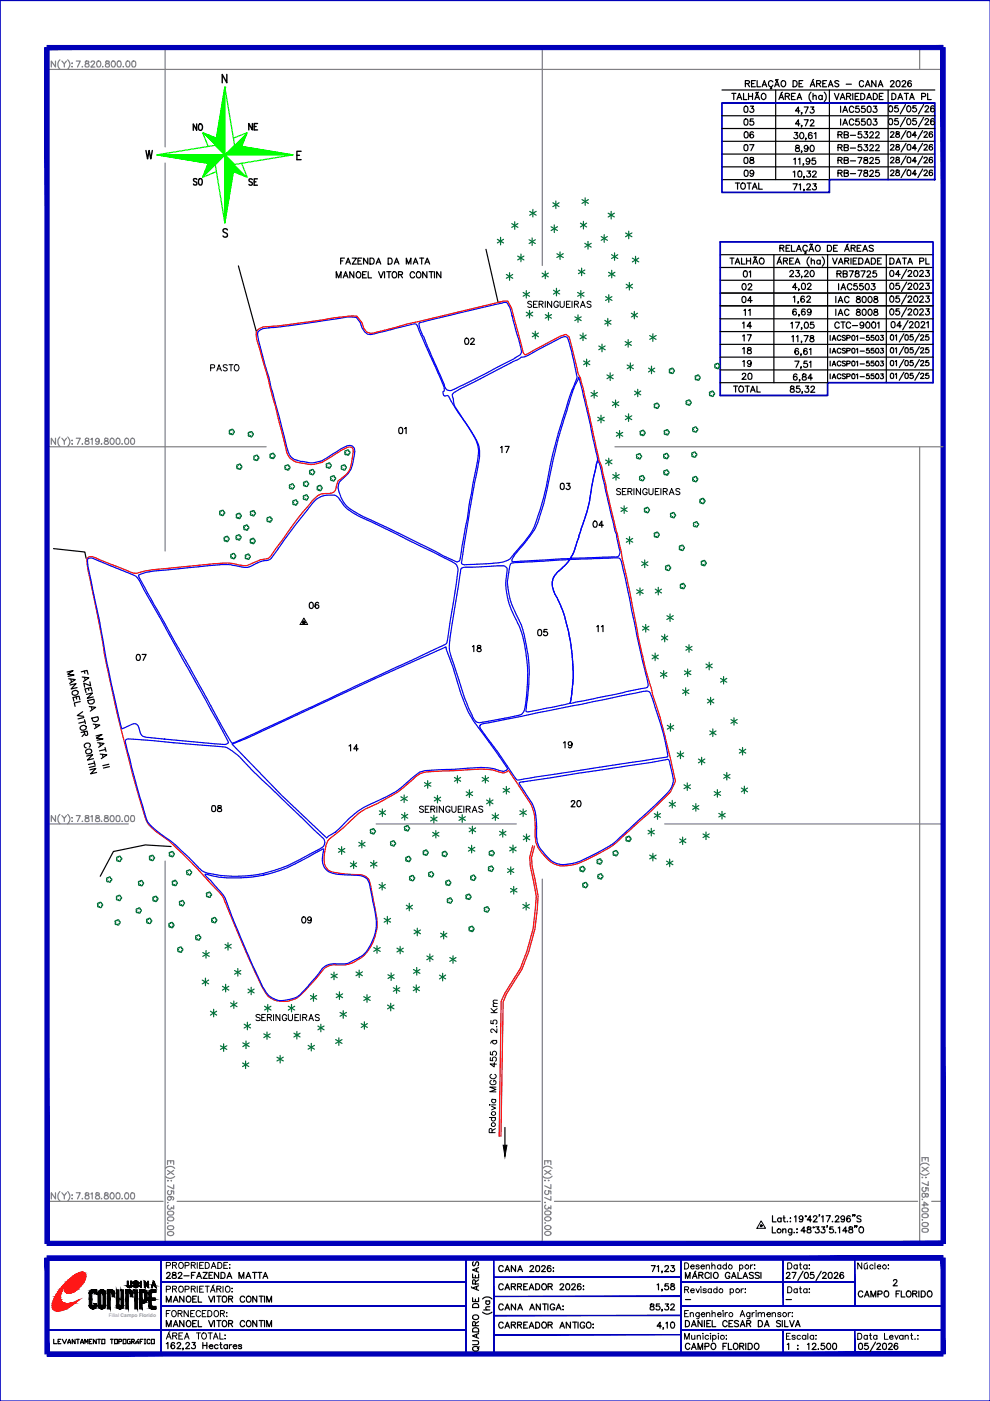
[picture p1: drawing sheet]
<svg xmlns="http://www.w3.org/2000/svg" width="210mm" height="297mm" viewBox="0 0 210 297" stroke-linecap="round" stroke-linejoin="round" font-family="sans-serif">
<defs><g id="words">
<g font-size="4.4">
<text x="153.8" y="22.2">TALHÃO</text>
<text x="39.9" y="28.9">NO</text>
<text x="51.5" y="28.9">NE</text>
<text x="156.6" y="25">03</text>
<text x="156.6" y="27.9">05</text>
<text x="156.6" y="33.2">07</text>
<text x="156.6" y="36">08</text>
<text x="39.9" y="40.6">SO</text>
<text x="51.5" y="40.6">SE</text>
<text x="156.6" y="38.8">09</text>
<text x="156.3" y="60">01</text>
<text x="156.3" y="70.9">14</text>
<text x="156.3" y="76.2">18</text>
<text x="83.3" y="93.1">01</text>
<text x="117.5" y="105.1">03</text>
<text x="64.2" y="130.2">06</text>
<text x="112.9" y="136.2">05</text>
<text x="125.2" y="135.1">11</text>
<text x="98.8" y="139.3">18</text>
<text x="72.7" y="160.5">14</text>
<text x="118.2" y="159.8">19</text>
<text x="62.8" y="196.8">09</text>
</g>
<g font-size="4.4" fill="#007239">
<text x="127.7" y="47.6">*</text>
<text x="115.7" y="50.4">*</text>
<text x="122.8" y="54">*</text>
<text x="116.8" y="56.1">*</text>
<text x="121.4" y="59.6">*</text>
<text x="116.1" y="63.9">*</text>
<text x="127" y="65.3">*</text>
<text x="120.6" y="69.5">*</text>
<text x="132.6" y="68.8">*</text>
<text x="121.7" y="73.4">*</text>
<text x="127.4" y="81.8">*</text>
<text x="131.6" y="79.7">*</text>
<text x="127" y="99.8">*</text>
<text x="131.6" y="116.4">*</text>
<text x="133.7" y="127.4">*</text>
<text x="135.1" y="135.1">*</text>
<text x="138.6" y="145">*</text>
<text x="143.9" y="144.6">*</text>
<text x="148.9" y="150.6">*</text>
<text x="149.2" y="157.3">*</text>
<text x="155.6" y="161.2">*</text>
<text x="100.9" y="167.2">*</text>
<text x="146.8" y="163.3">*</text>
<text x="155.9" y="169.3">*</text>
<text x="84" y="175">*</text>
<text x="90" y="175.7">*</text>
<text x="109" y="174.3">*</text>
<text x="109.7" y="179.6">*</text>
<text x="73" y="185.2">*</text>
<text x="74.8" y="181">*</text>
<text x="77.3" y="185.2">*</text>
<text x="98.1" y="182">*</text>
<text x="140.1" y="184.9">*</text>
<text x="142.9" y="180.3">*</text>
<text x="79" y="189.8">*</text>
<text x="109.7" y="194">*</text>
<text x="41.6" y="204.3">*</text>
<text x="68.8" y="208.8">*</text>
<text x="74.1" y="208.5">*</text>
<text x="89.3" y="205">*</text>
<text x="94.2" y="205.3">*</text>
<text x="82.2" y="211.7">*</text>
<text x="54.7" y="221.5">*</text>
<text x="70.9" y="217">*</text>
<text x="57.5" y="226.5">*</text>
</g>
<g font-size="4">
<text x="188" y="22.2">DATA PL</text>
<text x="156.6" y="30.3">06</text>
<text x="176.4" y="30.3">RB-5322</text>
<text x="187.3" y="57.1">DATA PL</text>
<text x="155.9" y="65.3">04</text>
<text x="159.8" y="68.1" transform="rotate(-90 159.8 68.1)">11</text>
<text x="97.4" y="74.1">02</text>
<text x="156.3" y="73.4">17</text>
<text x="43.4" y="79.7">PASTO</text>
<text x="155.9" y="81.5">20</text>
<text x="154.2" y="84.3">TOTAL</text>
<text x="104.8" y="97">17</text>
<text x="124.5" y="112.9">04</text>
<text x="27.5" y="141.1">07</text>
<text x="43.7" y="173.2">08</text>
<text x="119.9" y="172.2">20</text>
<text x="188" y="273.8">2</text>
</g>
<g font-size="2.6">
<text x="143.9" y="276.9">-</text>
<text x="165.5" y="276.9">-</text>
</g>
<text font-size="1.1" fill="#989898" x="23.1" y="279.2">Filial Campo Florido</text>
</g></defs>
<!-- layer: MALHA -->
<g fill="none" stroke="#808080" stroke-width=".25">
<path d="M10 14.7h189.9M11.8 12.9v1.3l-.9-1.3v1.3M12.7 12.7a1.36 1.36 0 0 0 0 2M13.1 12.9l.5 .6 .5-.6M13.6 13.5v.7M14.4 12.7a1.28 1.28 0 0 1 0 2M15.2 13.4h.2zM15.3 14.1v.1zM16.2 12.9h.8l-.6 1.3M17.4 14.1l.1 .1M18.2 13v.4l.5 .1 .2 .3a.44 .44 0 0 1-.4 .4 .44 .44 0 0 1-.5-.2l.2-.5 .6-.3v-.2zM19.3 13.2l.3-.3 .3 .1 .2 .2-.2 .4-.6 .6h.8"/>
<path d="M20.7 13a.64 .64 0 0 1 .7 .4 .64 .64 0 0 1-.4 .8h-.3l-.2-.5zM21.8 14.1l-.1 .1h.1M22.5 13v.4l.5 .1 .2 .3a.44 .44 0 0 1-.4 .4 .44 .44 0 0 1-.4-.2l.1-.5 .7-.3-.1-.2zM23.8 13a.63 .63 0 0 1 .8 .4 .63 .63 0 0 1-.5 .8h-.3l-.2-.5zM25 13h.5l.1 .2 .1 .5-.2 .5a.66 .66 0 0 1-.7-.4 .66 .66 0 0 1 .2-.8zM26.1 14.1l.1 .1M26.9 13a.63 .63 0 0 1 .7 .4 .63 .63 0 0 1-.4 .8h-.3l-.2-.5zM28.1 13h.5l.2 .5a.53 .53 0 0 1-.5 .7 .87 .87 0 0 1-.2-1.2zM35 10.1v21M115 10.1v46.2M195 10.1v4.6M35 34.6v82.2"/>
<path d="M10 94.7h46.4M11.8 92.9v1.3l-.9-1.3v1.3M12.7 92.7a1.37 1.37 0 0 0 0 1.9M13.1 92.9l.5 .6 .5-.6M13.6 93.5v.7M14.4 92.7a1.29 1.29 0 0 1 0 1.9M15.2 94.1h.2zM15.3 93.3v.2zM16.2 92.9h.8l-.6 1.3M17.4 94.1v.1l.1-.1M18.2 93v.3l.5 .2 .2 .3a.44 .44 0 0 1-.4 .4 .44 .44 0 0 1-.5-.2l.1-.3 .7-.4v-.2a.44 .44 0 0 0-.6-.1zM19.3 93.2l.3-.3v1.3"/>
<path d="M21 93.3a.4 .4 0 0 1-.5 .4 .4 .4 0 0 1-.2-.7 .4 .4 0 0 1 .7 .1v.2a.61 .61 0 0 1-.4 .9l-.3-.2M21.5 94.1h.1M22.2 93v.3l.6 .2 .2 .3a.44 .44 0 0 1-.5 .4 .44 .44 0 0 1-.4-.4l.2-.3 .6-.2v-.2a.44 .44 0 0 0-.7-.1zM23.5 93a.37 .37 0 0 1 .6 .2v.8a.38 .38 0 0 1-.3 .2 .38 .38 0 0 1-.4-.2l-.1-.5zM24.8 93a.41 .41 0 0 1 .6 .2v.3a.55 .55 0 0 1-.5 .7 .87 .87 0 0 1-.1-1.2zM25.9 94.1v.1l.1-.1M26.6 93a.63 .63 0 0 1 .8 .5 .63 .63 0 0 1-.5 .7l-.3-.1-.2-.4zM27.9 93a.41 .41 0 0 1 .6 .2v.3a.55 .55 0 0 1-.5 .7 .87 .87 0 0 1-.1-1.2zM130.4 94.7h69.5M195 94.7v168.9M10 174.7h17.2M11.8 172.9v1.3l-.9-1.3v1.3"/>
<path d="M12.7 172.7a1.36 1.36 0 0 0 0 2M13.1 172.9l.5 .6 .5-.6M13.6 173.5v.7M14.4 172.7a1.28 1.28 0 0 1 0 2M15.2 174.1h.2zM15.3 173.3v.2zM16.2 172.9h.8l-.6 1.3M17.4 174.1h.1M18.2 173v.3l.3 .2a.36 .36 0 0 1 .4 .3 .36 .36 0 0 1-.3 .4l-.5-.1-.1-.3 .2-.3 .6-.2v-.2l-.2-.2zM19.3 173.2l.3-.3v1.3M20.4 173v.3l.5 .2 .2 .3a.42 .42 0 0 1-.5 .4 .42 .42 0 0 1-.3-.6l.7-.4v-.2zM21.5 174.1h.1"/>
<path d="M22.2 173v.3l.6 .2 .2 .3a.44 .44 0 0 1-.5 .4 .44 .44 0 0 1-.4-.4l.2-.3 .6-.3v-.2zM23.5 173a.63 .63 0 0 1 .8 .4 .63 .63 0 0 1-.5 .8l-.3-.1-.2-.5zM24.8 173l.3-.1a.72 .72 0 0 1 0 1.3l-.5-.2zM25.9 174.1h.1M26.6 173h.5l.2 .5-.2 .6a.65 .65 0 0 1-.7-.3 .65 .65 0 0 1 .2-.8zM27.9 173l.3-.1a.72 .72 0 0 1 0 1.3l-.5-.2zM79.8 174.7h29.7M140.9 174.7h59M35 182.6v81M115 186.4v77.2M10 254.7h24.6M11.8 252.9v1.3l-.9-1.3v1.3"/>
<path d="M12.7 252.6a1.37 1.37 0 0 0 0 2M13.1 252.9l.5 .6 .5-.6M13.6 253.5v.7M14.4 252.6a1.29 1.29 0 0 1 0 2M15.2 253.4h.2zM15.3 254.1v.1zM16.2 252.9h.8l-.6 1.3M17.4 254.1l.1 .1M18.2 253v.4a.52 .52 0 0 1 .6 .1 .52 .52 0 0 1 0 .7h-.6a.52 .52 0 0 1-.1-.7 .52 .52 0 0 1 .7-.1v-.3a.44 .44 0 0 0-.6-.1zM19.3 253.1l.3-.2v1.3M20.4 253v.4a.54 .54 0 0 1 .6 .1 .54 .54 0 0 1 0 .7h-.2a.4 .4 0 0 1-.6-.3 .4 .4 0 0 1 .4-.5h.4v-.3a.44 .44 0 0 0-.6-.1zM21.5 254.1v.1h.1"/>
<path d="M22.2 253v.4a.54 .54 0 0 1 .6 .1 .54 .54 0 0 1 .1 .7h-.7a.54 .54 0 0 1 .1-.7 .54 .54 0 0 1 .6-.1v-.3a.44 .44 0 0 0-.7-.1zM23.5 253a.37 .37 0 0 1 .6 .1l.1 .5-.2 .6a.65 .65 0 0 1-.7-.4 .65 .65 0 0 1 .2-.8zM24.8 253a.41 .41 0 0 1 .6 .1v.3a.55 .55 0 0 1-.5 .8 .87 .87 0 0 1-.1-1.2zM25.9 254.1l.1 .1M26.6 253l.2-.1a.7 .7 0 0 1 .5 .6 .7 .7 0 0 1-.4 .7h-.3l-.2-.6zM27.9 253a.41 .41 0 0 1 .6 .1v.3a.55 .55 0 0 1-.5 .8 .87 .87 0 0 1-.1-1.2zM35.1 247.7a1.32 1.32 0 0 1 1.9 0M35.1 249.4a1.32 1.32 0 0 0 1.9 0M35.5 246.9v-.8h1.3v.8M35.5 248.1l1.3 .9M35.6 250.3v.1zM35.6 256.9l.5-.1a.59 .59 0 0 1 .7 .3 .71 .71 0 0 1-.6 .5 .71 .71 0 0 1-.7-.4z"/>
<path d="M35.6 258.2l1-.2a.41 .41 0 0 1 .2 .4 .41 .41 0 0 1-.2 .4l-.4 .1a.53 .53 0 0 1-.7-.5zM35.6 255h.1M35.6 259.3v-.1v.2M35.8 252.4a.46 .46 0 0 0-.3 .7 .46 .46 0 0 0 .7 .1 .46 .46 0 0 0 0-.7h.6v.7M35.8 255.5a.44 .44 0 0 0-.2 .8 .44 .44 0 0 0 .7-.3l.5 .3v-.7M35.9 253.7a.41 .41 0 0 1 .3 .6 .41 .41 0 0 1-.6 .1 .41 .41 0 0 1 .1-.7h.2a.61 .61 0 0 1 .9 .5l-.2 .2M36.2 246.1v.5M36.2 250.3h.2zM36.8 251.2v.9l-1.3-.7M36.8 248.1l-1.3 .9M37.5 254.7h77.1M115.1 247.7a1.29 1.29 0 0 1 2 0"/>
<path d="M115.1 249.4a1.37 1.37 0 0 0 2 0M115.5 246.9v-.8h1.3v.8M115.5 250.3h.1zM115.5 248.1l1.3 .9M115.6 256.9l.4-.2a.55 .55 0 0 1 .8 .5 .73 .73 0 0 1-.7 .4 .73 .73 0 0 1-.6-.5zM115.6 258.2a.65 .65 0 0 1 .8-.3 .65 .65 0 0 1 .4 .7 .64 .64 0 0 1-.8 .3 .64 .64 0 0 1-.4-.7zM115.6 255h.1M115.6 259.3h.1M115.7 252.4a.46 .46 0 0 0-.1 .7 .46 .46 0 0 0 .7 0 .46 .46 0 0 0-.1-.6h.6v.6M115.7 255.5a.43 .43 0 0 0-.1 .8 .43 .43 0 0 0 .7-.4l.5 .4v-.7M116.2 246.1v.5M116.3 250.2v.1z"/>
<path d="M116.8 251.1v.9l-1.3-.6M116.8 253.6v.9l-1.3-.6M116.8 248.1l-1.3 .9M117.6 254.7h77M195.1 247a1.32 1.32 0 0 1 1.9 0M195.1 248.7a1.32 1.32 0 0 0 1.9 0M195.5 246.2v-.8h1.3v.8M195.5 255.5h1.3l-.9-.7v1M195.5 247.5l1.3 .9M195.5 249.6v.1zM195.5 253.1l.4-.1 .3 .2 .1 .5h.4a.44 .44 0 0 0-.1-.6h-.3l-.1 .6-.3 .2-.4-.2zM195.5 256.3l.5-.2a.59 .59 0 0 1 .8 .3 .71 .71 0 0 1-.6 .6 .71 .71 0 0 1-.7-.4z"/>
<path d="M195.5 257.5l1.1-.1a.41 .41 0 0 1 .2 .4 .41 .41 0 0 1-.2 .3l-.4 .1a.53 .53 0 0 1-.7-.5zM195.5 259.4l.5-.2a.59 .59 0 0 1 .8 .3 .71 .71 0 0 1-.6 .5 .71 .71 0 0 1-.7-.3zM195.6 254.3l-.1 .1M195.6 258.6h-.1v.1M195.7 251.7a.46 .46 0 0 0-.2 .7 .46 .46 0 0 0 .7 .1 .46 .46 0 0 0 0-.7l.6 .1v.6M196.2 245.4v.5M196.2 249.7h.1zM196.8 250.5v.9l-1.3-.6M196.8 247.5l-1.3 .9M197.5 254.7h2.4M35.6 260l1-.1a.41 .41 0 0 1 .2 .4 .41 .41 0 0 1-.2 .4h-.4a.53 .53 0 0 1-.7-.4zM35.6 261.3l.5-.2 .6 .2a.4 .4 0 0 1-.1 .6l-.5 .1-.5-.2z"/>
<path d="M115.6 260a.65 .65 0 0 1 .8-.2 .65 .65 0 0 1 .4 .7 .64 .64 0 0 1-.8 .3 .64 .64 0 0 1-.4-.8zM115.6 261.3a.65 .65 0 0 1 .8-.3 .65 .65 0 0 1 .4 .7 .64 .64 0 0 1-.8 .3 .64 .64 0 0 1-.4-.7zM195.5 260.6l1.1-.1a.41 .41 0 0 1 .2 .3 .41 .41 0 0 1-.2 .4l-.4 .1a.53 .53 0 0 1-.7-.5z"/>
</g>
<!-- layer: MARGEM -->
<path d="M0 .1h209.9v296.9h-209.9zM0 .1v296.9" fill="none" stroke="#0000b8" stroke-width=".25"/>
<g fill="#0000b8" stroke="#0000b8" stroke-width=".21">
<path d="M98.7 266.7l.1 20.1v-20.1zM98.7 266.7l.1 20.1h-.1z"/>
<path d="M10 281.9h88.8zM10 282l88.8-.1z"/>
<path d="M144.4 281.9h55.5zM144.4 282l55.5-.1z"/>
<path d="M34.1 276.8h64.7zM34.1 276.9l64.7-.1z"/>
<path d="M144.4 276.8h55.6zM144.4 276.9l55.6-.1z"/>
<path d="M34.1 271.8h64.7zM34.1 271.9l64.7-.1z"/>
<path d="M34.1 266.7l.1 20.3zM34.1 266.7l.1 20.3z"/>
<path d="M104.6 266.7l.1 20.1zM104.6 266.7l.1 20.1z"/>
<path d="M144.3 266.7l.1 20.1zM144.3 266.7l.1 20.1z"/>
<path d="M166 282l.1 5v-5zM166 282l.1 5h-.1z"/>
<path d="M181.2 282l.1 5zM181.2 282l.1 5z"/>
<path d="M144.4 271.8h36.8zM144.4 271.9l36.8-.1z"/>
<path d="M181.2 266.7l.1 10.2zM181.2 266.7l.1 10.2z"/>
<path d="M166 266.7v10.2h.1zM166 266.7h.1v10.2z"/>
<path d="M104.7 270.7h39.7zM104.7 270.8l39.7-.1z"/>
<path d="M104.7 274.8h39.7zM104.7 274.9l39.7-.1z"/>
<path d="M104.7 278.9h39.7zM104.7 279l39.7-.1z"/>
<path d="M104.7 282.9h39.7zM104.7 283l39.7-.1z"/>
<path d="M10 10.5h189.9v-.9zM10 9.6h189.9l-189.9 .9z"/>
<path d="M9.5 10.1l.9 253.5v-253.5zM9.5 10.1l.9 253.5h-.9z"/>
<path d="M10 263.2v.9l189.9-.9zM10 264.1l189.9-.9v.9z"/>
<path d="M199.5 10.1v253.5h.9zM199.5 10.1h.9v253.5z"/>
<path d="M199.5 266.7l.9 20.3v-20.3zM199.5 266.7l.9 20.3h-.9z"/>
<path d="M10 287.5h189.9v-.9zM10 286.6h189.9l-189.9 .9z"/>
<path d="M9.5 266.7v20.3h.9zM9.5 266.7h.9v20.3z"/>
<path d="M10 266.3v.9l189.9-.9zM10 267.2l189.9-.9v.9z"/>
<path d="M34.1 266.7l.1 20.2zM34.1 266.7l.1 20.2z"/>
</g>
<g fill="none" stroke="#000" stroke-width=".25">
<path d="M27.5 272.8l-.3-.2v-1h-.2l.1 1.2 .4 .2M27.5 272.8l.2-.2v-1h.2v1l-.4 .4M35.3 276.1v-1.3l.5 1.3 .5-1.3v1.3M35.3 270.1a.36 .36 0 0 1 .4-.3 .36 .36 0 0 1 .4 .4l-.8 .8h.9M36.6 269.8v.4l.6 .2 .2 .2a.44 .44 0 0 1-.5 .5 .44 .44 0 0 1-.4-.5l.8-.5v-.3zM36.7 276.1l.6-1.3 .5 1.3M37 275.7h.5M37.8 270.1l.1-.3h.4l.3 .4-.8 .8h.8M39 274.8v1.3l-.9-1.3v1.3M39 280v1.3l-.9-1.3v1.3M39 270.5h1.1M39.8 274.9v-.1a.62 .62 0 0 1 .7 .7 .62 .62 0 0 1-.7 .5l-.3-.4v-.5z"/>
<path d="M39.8 280a.62 .62 0 0 1 .7 .6 .62 .62 0 0 1-.7 .6 .77 .77 0 0 1 0-1.2zM40.6 270.4h.5M40.9 275.4h.5M41.4 269.8h-.8v1.2M41.7 274.8h-.8v1.3h.8M41.7 280h-.8v1.3h.8M41.7 271l.5-1.2 .5 1.2M41.9 270.6h.6M42 274.8v1.3h.8M42 280v1.3h.8M43.1 269.8h.8l-.8 1.2h.8M44.2 274.8l.5 1.3 .6-1.3"/>
<path d="M44.2 280l.5 1.3 .6-1.3M44.3 270.4h.5M45.1 269.8h-.8v1.2h.8M45.5 274.8v1.3M45.5 280v1.3M46 274.8h.9M46 280h.9M46.4 269.8v1.2l-.9-1.2v1.2M46.4 274.8v1.3M46.4 280v1.3M46.9 269.8h.4a.68 .68 0 0 1 .4 .6 .68 .68 0 0 1-.4 .6h-.4zM47.3 274.9l.2-.1a.6 .6 0 0 1 .6 .7 .6 .6 0 0 1-.9 .4l-.1-.6z"/>
<path d="M48.1 271l.5-1.2 .5 1.2M48.3 270.6h.6M48.5 275.4h.7l.1-.5-.8-.1v1.3M48.9 275.4l.4 .7M50.7 271v-1.2l.5 1.2 .5-1.2v1.2M51.9 275.1a.48 .48 0 0 0-.6-.3 .48 .48 0 0 0-.4 .5v.3a.48 .48 0 0 0 .4 .5 .48 .48 0 0 0 .6-.3M52.2 271l.5-1.2 .5 1.2M52.4 270.6h.6M53.6 269.8h.8M54 269.8v1.2M54.4 274.8v1.3l-.8-1.3v1.3M54.4 280v1.3l-.8-1.3v1.3"/>
<path d="M54.7 269.8h.8M54.9 274.8h.9M54.9 280h.9M55.1 269.8v1.2M55.4 274.8v1.3M55.4 280v1.3M55.8 271l.5-1.2 .5 1.2M56 270.6h.6M56.1 274.8v1.3M56.1 280v1.3M56.6 276.1v-1.3l.5 1.3 .5-1.3v1.3M99.9 272.8l.2 .3"/>
<path d="M100.2 275.2v.8h1.3v-.8M100.2 270.1v.8h1.3v-.8M100.4 276.5l.8-.1 .2 .2 .1 .6h-1.3zM100.4 267.5l-.2 .3 .2 .6 .2-.1 .5-.8 .3 .2 .1 .4-.2 .3M100.8 272.2v-.7l-.4-.2-.2 .2v.7h1.3M100.8 270.4v.5M100.8 275.4v.6M101 268.9v.7M101 272.8v.6M101.5 272.6l-1.3 .5 1.3 .5M101.5 268.8l-1.3 .5 1.3 .4M101.5 271.3l-.7 .5"/>
<path d="M102.3 278.2a1.36 1.36 0 0 0 2 0M102.3 275.4a1.36 1.36 0 0 1 2 0M102.6 277.7h1.2M103 275.8h.8M103.2 275.8a.42 .42 0 0 0-.1 .7 .42 .42 0 0 0 .6 0 .42 .42 0 0 0 0-.7M103.8 277.1h-.8v.5l.3 .1M106.7 268.6a.48 .48 0 0 0-.6-.3 .48 .48 0 0 0-.4 .5v.3a.48 .48 0 0 0 .4 .5 .48 .48 0 0 0 .6-.3M106.7 272.5a.48 .48 0 0 0-.6-.3 .48 .48 0 0 0-.4 .5v.3a.48 .48 0 0 0 .4 .5 .48 .48 0 0 0 .6-.3M106.7 276.8a.48 .48 0 0 0-.6-.3 .48 .48 0 0 0-.4 .4v.4a.48 .48 0 0 0 .4 .4 .48 .48 0 0 0 .6-.3M107.1 269.6l.5-1.3 .4 1.3M107.1 273.5l.5-1.3 .4 1.3M107.1 277.7l.5-1.2 .4 1.2"/>
<path d="M107.2 269.2h.7M107.2 273h.7M107.2 277.3h.7M108.4 272.8l.8-.1 .1-.3-.1-.2h-.8v1.3M108.8 272.8l.5 .7M109.3 268.3v1.3l-.9-1.3v1.3M109.3 276.5v1.2l-.9-1.2v1.2M109.7 272.8l.7-.1 .1-.4-.8-.1v1.3M109.8 269.6l.5-1.3 .5 1.3M109.8 277.7l.5-1.2 .5 1.2M110 269.2h.6M110 277.3h.6"/>
<path d="M110.2 272.8l.4 .7M111 272.8h.5M111.8 272.2h-.8v1.3h.8M112.2 273.5l.5-1.3 .5 1.3M112.3 277.7l.5-1.2 .5 1.2M112.4 268.6l.2-.3 .5 .2-.2 .5-.6 .6h.9M112.4 273h.6M112.5 277.3h.6M113.6 272.2h.4a.68 .68 0 0 1 .4 .6 .68 .68 0 0 1-.4 .7h-.4zM113.7 268.4h.6l.1 .5a.53 .53 0 0 1-.5 .7 .87 .87 0 0 1-.2-1.2zM114.6 276.5v1.2l-.9-1.2v1.2M114.9 268.6l.2-.3 .4 .1 .1 .1-.2 .5-.6 .6h.9"/>
<path d="M115 272.4l.2-.2a.6 .6 0 0 1 .7 .7 .6 .6 0 0 1-.9 .4l-.1-.3zM115.1 276.5h.8M115.5 276.5v1.2M116.2 276.5v1.2M116.2 272.8l.8-.1 .1-.3-.3-.2h-.6v1.3M116.7 272.8l.4 .7M116.8 268.5l-.1-.1a.63 .63 0 0 0-.7 .4 .63 .63 0 0 0 .4 .8 .4 .4 0 0 0 .4-.4 .4 .4 0 0 0-.3-.4 .4 .4 0 0 0-.5 .4M117.3 268.8h.1zM117.3 269.6h.1zM117.6 276.8a.48 .48 0 0 0-.5-.3 .48 .48 0 0 0-.4 .4v.4a.47 .47 0 0 0 .4 .5 .47 .47 0 0 0 .5-.5h-.3M117.9 277.7l.5-1.2 .6 1.2M118.2 277.3h.5"/>
<path d="M118.7 272.5l.3-.3 .4 .1 .1 .2-.2 .4-.6 .6h.8M119.4 276.9h.1M119.4 277.6v.1zM120.1 272.2a.63 .63 0 0 1 .8 .5 .63 .63 0 0 1-.5 .8l-.3-.1-.2-.5zM121.2 272.5l.3-.3h.4l.1 .2-.2 .5-.6 .6h.8M123.1 272.4l-.3-.2a.69 .69 0 0 0-.4 .7 .69 .69 0 0 0 .5 .6 .39 .39 0 0 0 .3-.4 .39 .39 0 0 0-.4-.4 .39 .39 0 0 0-.4 .3M123.7 272.7h.1zM123.7 273.3v.2zM138 276.5v.4l.5 .2 .2 .2a.45 .45 0 0 1-.4 .4 .45 .45 0 0 1-.5-.2 .6 .6 0 0 1 .8-.6v-.4zM138.1 268.3h.8l-.6 1.3M139.3 268.5l.3-.2v1.3M139.3 272.4l.3-.2v1.3"/>
<path d="M139.8 276.5h-.6l-.1 .5a.47 .47 0 0 1 .8 0 .47 .47 0 0 1-.2 .7 .47 .47 0 0 1-.6-.2M140.4 269.6h-.1h.1l-.1 .3M140.4 273.4h-.1h.1l-.1 .3M140.4 277.7h-.1h.1l-.1 .3M141 268.6l.2-.3 .5 .2-.1 .5-.7 .6h.9M141.1 276.5h.6l-.3 .4a.44 .44 0 0 1 .3 .7 .44 .44 0 0 1-.8-.1M141.7 272.2h-.6l-.1 .5a.45 .45 0 0 1 .7 0 .45 .45 0 0 1-.1 .7 .45 .45 0 0 1-.7-.2M142.2 276.8a.36 .36 0 0 1 .4-.3 .36 .36 0 0 1 .4 .3l-.8 .9h.8M142.3 268.3h.7l-.4 .5a.43 .43 0 0 1 .4 .4 .43 .43 0 0 1-.3 .5 .43 .43 0 0 1-.5-.3M142.3 272.2v.4l.4 .1a.38 .38 0 0 1 .3 .5 .38 .38 0 0 1-.5 .3l-.2-.1-.1-.4 .2-.2 .5-.2 .1-.2-.3-.2zM145.3 280h.5a.71 .71 0 0 1 .4 .6 .71 .71 0 0 1-.4 .7h-.5zM145.3 271v-1.2l.5 1.2 .5-1.2v1.2"/>
<path d="M146.8 271l.5-1.2 .5 1.2M147 270.6h.6M147.5 269.5l-.2 .1M148.2 270.4l.7-.1 .2-.3-.2-.2h-.7v1.2M148.6 270.4l.5 .6M148.8 280v1.3l-.8-1.3v1.3M149.4 280v1.3M150.4 270.1a.48 .48 0 0 0-.5-.3 .48 .48 0 0 0-.4 .4v.4a.48 .48 0 0 0 .4 .4 .48 .48 0 0 0 .5-.3M150.7 280h-.8v1.3h.8M150.7 269.8v1.2M151 280v1.3h.8M151.4 269.9l.2-.1a.6 .6 0 0 1 .7 .7 .6 .6 0 0 1-.9 .4l-.1-.3z"/>
<path d="M154.7 270.1a.48 .48 0 0 0-.5-.3 .48 .48 0 0 0-.4 .4v.4a.47 .47 0 0 0 .5 .5 .47 .47 0 0 0 .4-.5h-.3M155.1 271l.5-1.2 .5 1.2M155.3 270.6h.6M155.4 280h-.8v1.3h.8M156.5 269.8v1.2h.7M157.5 271l.5-1.2 .5 1.2M157.7 270.6h.6M159.7 269.9l-.3-.1-.5 .1v.3l.7 .3v.5h-.4l-.3-.1M160.8 280h.4a.71 .71 0 0 1 .5 .6 .71 .71 0 0 1-.5 .7h-.4zM161 269.9l-.3-.1-.6 .1 .1 .3 .7 .3 .1 .2v.2l-.3 .1-.6-.1M161.3 269.8v1.2M165.9 280v1.3"/>
<path d="M166.4 280v1.3h.7M166.8 270.1l.1-.3h.4l.2 .4-.8 .8h.9M167.4 280l.5 1.3 .5-1.3M167.9 269.8h.9l-.6 1.2M170.3 269.5l-1.1 2M170.7 269.8a.63 .63 0 0 1 .8 .5 .63 .63 0 0 1-.5 .7h-.3l-.2-.5zM172.5 269.8h-.6l-.1 .5a.47 .47 0 0 1 .7 0 .47 .47 0 0 1-.1 .7 .47 .47 0 0 1-.7-.2M174.1 269.5l-1.1 2M174.4 270.1l.1-.3h.4l.3 .4-.8 .8h.8M175.8 269.8h.3a.76 .76 0 0 1 0 1.2l-.5-.2zM176.9 270.1a.36 .36 0 0 1 .4-.3 .36 .36 0 0 1 .3 .4l-.8 .8h.9M178.8 269.9v-.1a.64 .64 0 0 0-.8 .5 .64 .64 0 0 0 .4 .7 .39 .39 0 0 0 .5-.3 .39 .39 0 0 0-.4-.4 .39 .39 0 0 0-.4 .3"/>
<path d="M182.9 274a.48 .48 0 0 0-.5-.3 .48 .48 0 0 0-.4 .5v.3a.48 .48 0 0 0 .4 .5 .48 .48 0 0 0 .5-.3M183.3 275l.5-1.3 .5 1.3M183.5 274.6h.6M184.7 275v-1.3l.5 1.3 .5-1.3v1.3M186.1 274.4l.8-.1 .1-.4-.1-.1-.8-.1v1.3M192.3 273.9l.2-.2a.6 .6 0 0 1 .7 .7 .6 .6 0 0 1-.9 .4l-.1-.3zM193.5 274.3h.8l.1-.4-.1-.1-.8-.1v1.3M194 274.3l.4 .7M194.8 273.7v1.3M195.3 273.7h.4a.68 .68 0 0 1 .5 .6 .68 .68 0 0 1-.5 .7h-.4zM196.7 273.9l.3-.2a.6 .6 0 0 1 .6 .7 .6 .6 0 0 1-.9 .4l-.1-.3zM11.4 284v.9h.6"/>
<path d="M12.3 284.4h.3M12.9 284h-.6v.9h.6M13.2 284l.5 .9 .4-.9M14.4 284.9l.3-.9 .3 .9M14.4 284.6h.6M15.9 284v.9l-.6-.9v.9M16.2 284h.6M16.5 284v.9M17.1 284.9l.3-.9 .3 .9M17.1 284.6h.6M18 284.9v-.9l.3 .6 .3-.6v.9M18.9 284.4h.3"/>
<path d="M19.5 284h-.6v.9h.6M20.4 284v.9l-.6-.9v.9M20.7 284h.6M21 284v.9M21.6 284h.6v.9h-.6zM23.4 284h.6M23.7 284v.9M24.3 284h.6v.9h-.6zM25.2 284.4h.5l.1-.3-.1-.1h-.5v.9M26.1 284h.6v.9h-.6zM27.6 284h-.5l-.1 .1 .1 .8h.5v-.5h-.1M27.9 284.4h.5l.1-.3-.1-.1h-.5v.9"/>
<path d="M28.1 284.4l.4 .5M28.8 284.9v-.3l.3-.3 .3 .3v.3M28.8 284.7h.6M29.4 284l-.3 .1M29.7 284.4h.3M30.3 284h-.6v.9M30.6 284.9h.3M30.6 284h.3M30.7 284v.9M31.8 284.1l-.1-.1-.5 .1v.6l.2 .2h.3l.1-.2M32.1 284h.6v.9h-.6zM35.3 281.3v-1.3l.5 1.3 .5-1.3v1.3"/>
<path d="M35.3 284.9l.3-.3v1.3M36.7 281.3l.6-1.3 .5 1.3M37 280.9h.5M37 284.8v-.1a.4 .4 0 0 0-.7 .2v.9a.41 .41 0 0 0 .7 .1 .41 .41 0 0 0-.1-.7 .41 .41 0 0 0-.6 .3M37.5 285l.3-.4 .4 .2 .1 .2-.8 .9h.9M38.9 285.9h-.2h.2l-.2 .3M39.4 285l.3-.4 .4 .2 .1 .2-.8 .9h.8M40.7 284.6h.7l-.4 .5a.43 .43 0 0 1 .4 .4 .43 .43 0 0 1-.3 .5 .43 .43 0 0 1-.5-.3M40.9 280.6h.5M43 284.6v1.3M43 285.3h.9M43.9 284.6v1.3"/>
<path d="M44.4 285.4h.7a.4 .4 0 0 0-.5-.3 .4 .4 0 0 0-.2 .7l.3 .1 .4-.1M46.2 285.3a.43 .43 0 0 0-.6-.1 .43 .43 0 0 0 0 .6 .43 .43 0 0 0 .6 0M46.6 285.1h.4M46.8 284.6v1.1l.1 .2h.2M47.2 280.2a.6 .6 0 0 1 .9 .1 .6 .6 0 0 1-.3 .9l-.1 .1a.67 .67 0 0 1-.6-.4 .67 .67 0 0 1 .1-.7zM48.2 285.3a.43 .43 0 0 0-.6-.1 .43 .43 0 0 0 0 .6 .43 .43 0 0 0 .6 0M48.2 285.1v.8M48.5 280.6l.8-.1v-.4l-.8-.1v1.3M48.6 285.1v.8M48.9 280.6l.4 .7M49.1 285.1h-.3l-.2 .3M49.4 285.4h.8a.4 .4 0 0 0-.6-.3 .4 .4 0 0 0-.1 .7l.2 .1 .5-.1"/>
<path d="M51.2 285.3l-.2-.2-.5 .2 .7 .3v.3h-.4l-.3-.1M51.9 280.3a.48 .48 0 0 0-.6-.3 .48 .48 0 0 0-.4 .5 .53 .53 0 0 0 .2 .7 .53 .53 0 0 0 .8-.2M52.4 280.2l.1-.1a.59 .59 0 0 1 .7 .5 .59 .59 0 0 1-.7 .6l-.3-.4zM56.6 281.3v-1.3l.5 1.3 .5-1.3v1.3M100.2 284.3h1.1l.2 .3a.38 .38 0 0 1-.4 .5h-.9M100.4 281.6l.3-.1 .6 .1 .2 .8h-1.3zM100.8 281.1v-.8l-.4-.1-.2 .1v.8h1.3M101 282.9v.6M101.5 282.7l-1.3 .5 1.3 .5M101.5 280.2l-.7 .5M101.6 285.5l-.4 .4M106.7 280.6a.48 .48 0 0 0-.6-.3 .48 .48 0 0 0-.4 .5v.3a.48 .48 0 0 0 .4 .5 .48 .48 0 0 0 .6-.3"/>
<path d="M107.1 281.6l.5-1.3 .4 1.3M107.2 281.2h.7M108.4 280.9h.8l.1-.4-.1-.1-.8-.1v1.3M108.8 280.9l.5 .7M109.7 280.9h.7l.1-.5-.8-.1v1.3M110.2 280.9l.4 .7M111 280.9h.5M111.8 280.3h-.8v1.3h.8M112.2 281.6l.5-1.3 .5 1.3M112.4 281.2h.6M113.6 280.3h.4a.68 .68 0 0 1 .4 .7 .68 .68 0 0 1-.4 .6h-.4zM115.1 280.4l.1-.1a.6 .6 0 0 1 .7 .7 .6 .6 0 0 1-.9 .4l-.1-.6z"/>
<path d="M116.2 280.9h.8l.1-.4-.3-.2h-.6v1.3M116.7 280.9l.4 .7M118.7 281.6l.5-1.3 .5 1.3M118.9 281.2h.6M120.9 280.3v1.3l-.8-1.3v1.3M121.4 280.3h.9M121.9 280.3v1.3M122.6 280.3v1.3M124 280.6a.48 .48 0 0 0-.6-.3 .48 .48 0 0 0-.4 .5v.3a.47 .47 0 0 0 .5 .5 .47 .47 0 0 0 .5-.5h-.3M124.6 280.4l.1-.1a.62 .62 0 0 1 .6 .7 .62 .62 0 0 1-.7 .5l-.3-.4 .1-.5zM125.7 280.8h.1zM125.7 281.5h.1z"/>
<path d="M140.3 281.2h-1l.7-.9v1.3M140.7 281.5h-.2h.2l-.2 .3M141.2 280.5l.3-.2v1.3M142.4 280.4a.63 .63 0 0 1 .7 .4 .63 .63 0 0 1-.4 .8l-.3-.1-.2-.5zM146.3 285.1a.53 .53 0 0 0-.8-.2 .53 .53 0 0 0-.2 .7 .48 .48 0 0 0 .4 .5 .48 .48 0 0 0 .6-.3M146.6 281.3l.5-1.3 .5 1.3M146.6 286.1l.5-1.3 .5 1.3M146.8 280.9h.6M146.8 285.7h.6M148 286.1v-1.3l.5 1.3 .5-1.3v1.3M149.5 285.5l.7-.1 .1-.5-.8-.1v1.3M149.9 280.6h.4"/>
<path d="M150.9 285a.62 .62 0 0 1 .9 .4 .62 .62 0 0 1-.7 .7l-.4-.5zM153.3 285.4h.5M154.1 284.8h-.8v1.3M154.2 280.3a.48 .48 0 0 0-.6-.3 .48 .48 0 0 0-.4 .5 .53 .53 0 0 0 .3 .7 .53 .53 0 0 0 .7-.2M154.4 284.8v1.3h.8M154.6 280.6h.4M155.6 285a.63 .63 0 0 1 .9 .4 .63 .63 0 0 1-.7 .7l-.3-.5zM156.6 280.2a.49 .49 0 0 0-.5-.2 .49 .49 0 0 0-.4 .3l.9 .6v.2l-.3 .2-.6-.2M156.8 285.4l.8-.1v-.4l-.8-.1v1.3M157 281.3l.4-1.3 .5 1.3M157.1 280.9h.7M157.3 285.4l.4 .7"/>
<path d="M158.1 284.8v1.3M158.3 280.6l.8-.1v-.4l-.8-.1v1.3M158.6 284.8h.4a.69 .69 0 0 1 .5 .7 .69 .69 0 0 1-.5 .6h-.4zM158.7 280.6l.5 .7M160.1 285a.62 .62 0 0 1 .9 .4 .62 .62 0 0 1-.7 .7l-.4-.5zM162.1 281.3l.5-1.3 .5 1.3M162.3 280.9h.6M165.5 280.2l-.1-.1a.47 .47 0 0 0-.8 .2l.9 .6v.2l-.3 .2-.6-.2M166.9 285.1l.3-.3v1.3M168.7 281.3l.5-1.3 .4 1.3M168.8 280.9h.7M169.1 285.3h.1z"/>
<path d="M169.1 286h.1zM171.2 285.1l.3-.3v1.3M172.3 285.1a.37 .37 0 0 1 .5-.2 .37 .37 0 0 1 0 .6l-.6 .6h.9M173.5 286h.1M174.8 284.8h-.6l-.1 .6a.47 .47 0 0 1 .7 0 .47 .47 0 0 1-.1 .7 .47 .47 0 0 1-.7-.2M175.5 284.8a.65 .65 0 0 1 .7 .5 .65 .65 0 0 1-.4 .8l-.3-.1-.2-.5zM176.7 284.8h.3a.71 .71 0 0 1 .4 .7 .71 .71 0 0 1-.5 .6 .93 .93 0 0 1-.2-1.3zM182.2 284.8h.3a.74 .74 0 0 1 .4 .7 .74 .74 0 0 1-.5 .6l-.3-.2zM184 284.8h-.6l-.1 .6a.47 .47 0 0 1 .7 0 .47 .47 0 0 1-.1 .7 .47 .47 0 0 1-.6-.2M185.6 284.6l-1.1 1.9M185.9 285.1l.2-.3h.3l.3 .4-.8 .9h.8M187.3 284.8h.3a.74 .74 0 0 1 .4 .7 .74 .74 0 0 1-.5 .6l-.3-.2z"/>
<path d="M188.4 285.1l.1-.3h.4l.2 .4-.8 .9h.9M190.3 285l-.1-.2a.65 .65 0 0 0-.7 .5 .65 .65 0 0 0 .4 .8 .41 .41 0 0 0 .5-.4 .41 .41 0 0 0-.4-.4 .41 .41 0 0 0-.4 .4"/>
<circle cx="52.7" cy="275.4" r=".59"/>
<circle cx="100.8" cy="279.3" r=".59"/>
<circle cx="100.8" cy="286" r=".59"/>
</g>
<g fill="none" stroke="#000" stroke-width=".21">
<path d="M35.3 268.3h.7l.2-.2-.2-.4h-.7v1.2M35.3 273.4l.7-.1 .2-.4-.2-.2h-.7v1.3M35.3 278.5h.5M36.1 277.9h-.8v1.3M36.5 278a.59 .59 0 0 1 .9 .5 .59 .59 0 0 1-.8 .6l-.2-.4zM36.6 268.3l.7-.1 .1-.4-.8-.1v1.2M36.6 273.3l.7-.1 .1-.4-.8-.1v1.3M37 268.3l.4 .6M37 273.3l.4 .7M37.8 278.5l.8-.1v-.4l-.8-.1v1.3M38.1 267.7a.62 .62 0 0 1 .8 .6 .62 .62 0 0 1-.8 .6l-.2-.4zM38.1 272.7a.62 .62 0 0 1 .8 .6 .62 .62 0 0 1-.8 .6l-.2-.4z"/>
<path d="M38.2 278.5l.4 .7M39.2 268.3l.8-.1v-.4l-.8-.1v1.2M39.2 273.4l.8-.2v-.4l-.8-.1v1.3M39.9 277.9v1.3l-.9-1.3v1.3M40.4 278.5h.5M40.6 268.3l.7-.1 .1-.4-.8-.1v1.2M40.6 273.3l.7-.1 .1-.4-.8-.1v1.3M41 268.3l.4 .6M41 273.3l.4 .7M41.2 277.9h-.8v1.3h.8M41.8 267.7v1.2M41.8 272.7v1.3"/>
<path d="M42.3 268.3h.5M42.3 273.3h.5M42.5 278.2a.53 .53 0 0 0-.7-.3 .53 .53 0 0 0-.2 .8 .48 .48 0 0 0 .3 .5 .48 .48 0 0 0 .6-.3M42.9 278.5h.5M43.1 267.7h-.8v1.2h.8M43.1 272.7h-.8v1.3h.8M43.5 267.7h.4a.68 .68 0 0 1 .5 .6 .68 .68 0 0 1-.5 .6h-.4zM43.5 272.7h.9M43.7 277.9h-.8v1.3h.8M43.9 272.7v1.3M44.1 277.9h.4a.71 .71 0 0 1 .4 .6 .71 .71 0 0 1-.4 .7h-.4zM44.6 274l.5-1.3 .5 1.3"/>
<path d="M44.8 268.9l.5-1.2 .5 1.2M44.8 273.5h.6M45 268.5h.6M45.4 272.4l-.3 .2M45.5 278a.59 .59 0 0 1 .9 .5 .59 .59 0 0 1-.8 .6l-.2-.4zM46 273.3l.7-.1 .2-.3-.2-.2h-.7v1.3M46.2 267.7h.4a.68 .68 0 0 1 .5 .6 .68 .68 0 0 1-.5 .6h-.4zM46.4 273.3l.5 .7M46.7 278.5l.8-.1v-.4l-.8-.1v1.3M47.2 278.5l.4 .7M47.3 272.7v1.3M47.5 268.3h.5"/>
<path d="M48 272.7a.62 .62 0 0 1 .8 .6 .62 .62 0 0 1-.8 .6l-.2-.4zM48 278.4h.1zM48 279.1h.1zM48.3 267.7h-.8v1.2h.8M48.6 268.1h.2zM48.6 268.9h.2zM49.1 273.2h.2zM49.2 273.8v.2zM145.2 267.7h.4a.71 .71 0 0 1 .4 .7 .71 .71 0 0 1-.4 .7h-.4zM145.2 273.4h.7l.1-.5-.8-.1v1.3M145.2 278.5h.4M145.6 273.4l.4 .7"/>
<path d="M146 277.9h-.8v1.3h.8M146.3 278.5l.3-.2 .3 .1 .1 .8M146.3 278.3v.9M146.4 268.5h.8a.42 .42 0 0 0-.5-.3 .42 .42 0 0 0-.3 .5 .42 .42 0 0 0 .4 .4l.4-.3M146.4 273.6h.8v-.2a.42 .42 0 0 0-.7 0 .42 .42 0 0 0 .1 .6 .42 .42 0 0 0 .6-.1M147.6 273.2l.4 .9 .3-.9M148.3 268.4a.37 .37 0 0 0-.4-.2 .37 .37 0 0 0-.3 .2l.5 .2 .2 .2a.37 .37 0 0 1-.4 .3 .37 .37 0 0 1-.3-.3M148.3 278.3v1l-.2 .3h-.4M148.3 278.5a.42 .42 0 0 0-.7-.1 .42 .42 0 0 0 0 .6 .42 .42 0 0 0 .7 0M148.5 272.9h.2zM148.6 268.5h.8a.42 .42 0 0 0-.5-.3 .42 .42 0 0 0-.4 .5 .42 .42 0 0 0 .4 .4l.5-.3M148.6 273.2v.9"/>
<path d="M148.7 278.7h.7a.42 .42 0 0 0-.7-.2 .42 .42 0 0 0 .3 .7l.4-.2M149.7 268.4l.3-.2 .4 .1v.8M149.7 273.4l-.2-.2-.4 .2 .1 .2 .5 .1v.4h-.6v-.2M149.7 268.2v.9M149.8 278.5l.3-.2 .3 .1 .1 .8M149.8 278.3v.9M150.8 273.4a.41 .41 0 0 0-.6 0 .41 .41 0 0 0 0 .6 .41 .41 0 0 0 .6-.1M150.8 273.2v.9M150.9 268.4l.3-.2 .3 .1 .1 .8M150.9 267.7v1.4M151 278.5l.3-.2 .3 .1v.8M151 277.9v1.3"/>
<path d="M152 273.4a.41 .41 0 0 0-.6 0 .41 .41 0 0 0 0 .6 .41 .41 0 0 0 .6-.1M152 272.8v1.3M152.1 278.7h.8a.42 .42 0 0 0-.6-.3 .42 .42 0 0 0-.2 .6 .42 .42 0 0 0 .7 .1l.1-.1M152.8 268.4a.4 .4 0 0 0-.6-.1 .4 .4 0 0 0 0 .6 .4 .4 0 0 0 .6-.1M152.8 268.2v.9M153.3 277.9v.1zM153.3 278.3v.9M153.8 278.3v.9M154 268.4a.42 .42 0 0 0-.6-.1 .42 .42 0 0 0 0 .6 .42 .42 0 0 0 .6-.1M154 267.7v1.4M154.3 278.3l-.4 .1-.1 .3M154.8 273.4a.41 .41 0 0 1 .6 0 .41 .41 0 0 1 0 .6 .41 .41 0 0 1-.6-.1"/>
<path d="M154.8 273.2v1.3M156.8 268.4a.4 .4 0 0 1 .6-.1 .4 .4 0 0 1 0 .6 .4 .4 0 0 1-.6-.1M156.8 268.2v1.3M156.9 279.2l.5-1.3 .5 1.3M157.1 278.8h.6M157.1 273.2v.9M157.6 273.2l-.2 .1-.3 .3M157.9 273.3h.2zM157.9 274.1h.2zM159 278.3v1.2l-.5 .1M159 278.5a.4 .4 0 0 0-.6-.1 .4 .4 0 0 0 0 .6 .4 .4 0 0 0 .6 0M159.1 268.2v.9"/>
<path d="M159.5 278.3v.9M159.6 268.2l-.3 .1-.2 .2M159.9 268.3h.2zM159.9 269h.2zM159.9 278.3l-.3 .1-.1 .3M160.3 277.9v.1zM160.3 278.3v.9M160.7 278.5l.4-.2 .3 .1v.8M160.7 278.3v.9M161.4 278.5l.4-.2 .3 .1v.8M162.6 278.7h.8a.42 .42 0 0 0-.8-.2 .42 .42 0 0 0 .3 .7l.5-.2M163.7 278.5l.3-.2 .3 .1 .1 .8"/>
<path d="M163.7 278.3v.9M165.6 278.5l-.1-.1a.41 .41 0 0 0-.6 .1l.6 .3v.3a.41 .41 0 0 1-.6-.1M167 267.7h.4a.69 .69 0 0 1 .5 .7 .69 .69 0 0 1-.5 .7h-.4zM167 272.8h.4a.66 .66 0 0 1 .5 .7 .66 .66 0 0 1-.5 .6h-.4zM167.1 278.3v.9M167.6 278.3l-.3 .1-.2 .3M167.9 279.1h.2zM168 278.3v.1zM169 268.4a.4 .4 0 0 0-.6-.1 .4 .4 0 0 0 0 .6 .4 .4 0 0 0 .6-.1M169 273.4a.41 .41 0 0 0-.6 0 .41 .41 0 0 0 0 .6 .41 .41 0 0 0 .6-.1M169 268.2v.9M169 273.2v.9"/>
<path d="M169.5 268.2h.4M169.5 273.2h.4M169.7 267.7v1.1l.3 .3M169.7 272.8v1.3h.3M171.1 268.4a.42 .42 0 0 0-.6-.1 .42 .42 0 0 0 0 .6 .42 .42 0 0 0 .6-.1M171.1 273.4a.42 .42 0 0 0-.6 0 .42 .42 0 0 0 0 .6 .42 .42 0 0 0 .6-.1M171.1 268.2v.9M171.1 273.2v.9M171.5 273.3h.2zM171.6 268.2v.1zM171.6 268.9v.2zM171.6 274v.1z"/>
<path d="M182.7 267.7v1.4l-.8-1.4v1.4M183.2 268.2v.6l.2 .3 .5-.3M183.9 267.7l-.6 .3M183.9 268.2v.9M185.1 268.4a.4 .4 0 0 0-.6-.1 .4 .4 0 0 0 0 .6 .4 .4 0 0 0 .6-.1M185.5 267.7v1.4M186 268.5h.7v-.1a.4 .4 0 0 0-.6-.1 .4 .4 0 0 0 0 .6 .4 .4 0 0 0 .6-.1M188.3 268.2v.1zM188.3 268.9v.2zM35.3 283.9l.5-1.3 .5 1.3M35.5 283.4h.6M36 282.3l-.2 .2"/>
<path d="M36.6 283.2h.6l.3-.3-.1-.3h-.8v1.3M37.1 283.2l.4 .7M37.9 283.2h.5M38.7 282.6h-.8v1.3h.8M39.1 283.9l.5-1.3 .5 1.3M39.3 283.4h.6M41.7 282.6h.8M42.1 282.6v1.3M42.9 282.8a.62 .62 0 0 1 .9 .4 .62 .62 0 0 1-.7 .7l-.3-.5zM44.1 282.6h.9M44.6 282.6v1.3M45.3 283.9l.4-1.3 .5 1.3"/>
<path d="M45.4 283.4h.7M46.6 282.6v1.3h.7M47.7 283.8h.1zM47.7 283v.2zM145.2 284v-1.3l.4 1.3 .5-1.3v1.3M146.6 283.1l.1 .8 .3 .1 .3-.3M147.3 283.1v.9M147.8 283.4l.2-.2h.4l.1 .8M147.8 283.1v.9M149 282.7h.1zM149.1 283.1v.9M150.2 283.3a.42 .42 0 0 0-.6-.1 .42 .42 0 0 0 0 .6 .42 .42 0 0 0 .6 0"/>
<path d="M150.6 282.7h.1zM150.7 283.1v.9M151.1 283.3a.42 .42 0 0 1 .6-.1 .42 .42 0 0 1 0 .6 .42 .42 0 0 1-.6 0M151.1 283.1v1.3M152.3 282.7v.1zM152.3 283.1v.9M153.9 283.2h.2zM153.9 283.9h.2zM166.8 283.3h.5M167.6 282.7h-.8v1.3h.8M168.6 283.3l-.2-.2-.4 .1v.2l.4 .1 .2 .3-.2 .2-.5-.2M169.7 283.3a.41 .41 0 0 0-.6-.1 .41 .41 0 0 0 0 .6 .41 .41 0 0 0 .6 0"/>
<path d="M170.9 283.3a.42 .42 0 0 0-.7-.1 .42 .42 0 0 0 0 .6 .42 .42 0 0 0 .7 0M170.9 283.1v.9M171.3 282.7v1.3M172.5 283.3a.42 .42 0 0 0-.6-.1 .42 .42 0 0 0 0 .6 .42 .42 0 0 0 .6 0M172.5 283.1v.9M172.9 283.2h.2zM172.9 283.9h.2zM181.9 282.7h.4a.68 .68 0 0 1 .4 .6 .68 .68 0 0 1-.4 .7h-.4zM183.9 283.3a.41 .41 0 0 0-.6-.1 .41 .41 0 0 0 0 .6 .41 .41 0 0 0 .6 0M183.9 283.1v.9M184.3 283.1h.5M184.5 282.7v1l.1 .2 .2 .1"/>
<path d="M185.9 283.3a.41 .41 0 0 0-.6-.1 .41 .41 0 0 0 0 .6 .41 .41 0 0 0 .6 0M185.9 283.1v.9M187.5 282.7v1.3h.8M188.6 283.5h.8l-.2-.3a.43 .43 0 0 0-.5 .1 .43 .43 0 0 0 .1 .6 .43 .43 0 0 0 .6-.1M189.7 283.1l.4 .9 .4-.9M191.5 283.3a.42 .42 0 0 0-.7-.1 .42 .42 0 0 0 0 .6 .42 .42 0 0 0 .7 0M191.5 283.1v.9M191.9 283.4l.2-.2h.4l.1 .8M191.9 283.1v.9M193.1 283.1h.4M193.3 282.7v1v.2l.2 .1M194 283.9h.1"/>
<path d="M194.6 283.2h.1zM194.6 283.9h.1z"/>
<circle cx="152.9" cy="273.7" r=".43"/>
<circle cx="154.9" cy="268.6" r=".43"/>
<circle cx="155" cy="278.7" r=".44"/>
<circle cx="156.4" cy="273.7" r=".43"/>
<circle cx="158.4" cy="268.6" r=".43"/>
<circle cx="166.4" cy="278.7" r=".43"/>
<circle cx="187.5" cy="268.6" r=".43"/>
<circle cx="153.2" cy="283.5" r=".43"/>
</g>
<!-- layer: SETA_NORTE -->
<g fill="none" stroke="#0f0" stroke-width=".25">
<path d="M47.7 18.5h.1M47.7 18.4v28.9M47.7 18.6v.1M47.7 18.7l-.1 .1M47.7 18.9l-.1 .1M47.7 19l-.1 .1M47.7 19.1l-.2 .1M47.7 19.2l-.2 .2M47.7 19.4l-.2 .1M47.7 19.5l-.2 .2M47.7 19.6l-.2 .2M47.7 19.8l-.3 .2"/>
<path d="M47.7 19.9l-.3 .3M33.3 32.8l12.3-2 2.1-12.4 2 12.4 12.4 2-12.4 2.1-2 12.4-2.1-12.4zM33.3 32.8h28.8M33.3 32.8h.1M33.4 32.8v.1M33.6 32.8l-.1 .1M33.7 32.8v.1M33.8 32.8l-.1 .1M34 32.8l-.1 .1M34.1 32.8l-.1 .2M34.2 32.8l-.1 .2M34.3 32.8l-.1 .2"/>
<path d="M34.5 32.8l-.2 .2M34.6 32.8l-.2 .2M34.7 32.8l-.2 .2M34.8 32.8l-.2 .2M35 32.8l-.3 .3M35.1 32.8l-.3 .3M35.2 32.8l-.2 .3M35.3 32.8l-.2 .3M35.5 32.8l-.3 .4M35.6 32.8l-.3 .4M35.7 32.8l-.3 .4M35.9 32.8l-.4 .4"/>
<path d="M36 32.8l-.4 .4M36.1 32.8l-.4 .5M36.2 32.8l-.4 .5M36.4 32.8l-.5 .5M36.5 32.8l-.5 .5M36.6 32.8l-.4 .5M36.7 32.8l-.4 .5M36.9 32.8l-.5 .5M37 32.8l-.5 .6M37.1 32.8l-.5 .6M37.3 32.8l-.6 .6M37.4 32.8l-.6 .6"/>
<path d="M37.5 32.8l-.6 .6M37.6 32.8l-.6 .7M37.8 32.8l-.7 .7M37.9 32.8l-.6 .7M38 32.8l-.7 .7M38.1 32.8l-.6 .7M38.3 32.8l-.7 .8M38.4 32.8l-.7 .8M38.5 32.8l-.7 .8M38.7 32.8l-.8 .8M38.8 32.8l-.8 .8M38.9 32.8l-.8 .8"/>
<path d="M39 32.8l-.8 .8M39.2 32.8l-.8 .9M39.3 32.8l-.9 .9M39.4 32.8l-.8 .9M39.5 32.8l-.8 .9M39.7 32.8l-.9 1M39.8 32.8l-.9 1M40 32.8l-1 1M40.1 32.8l-1 1M40.2 32.8l-1 1M40.3 32.8l-1 1.1M40.5 32.8l-1 1.1"/>
<path d="M40.6 32.8l-1.1 1.1M40.7 32.8l-1 1.1M40.9 32.8l-1.1 1.1M41 32.8l-1.1 1.1M41.1 32.8l-1.1 1.1M41.2 32.8l-1.1 1.2M41.4 32.8l-1.2 1.2M41.5 32.8l-1.2 1.2M41.6 32.8l-1.2 1.2M41.7 32.8l-1.2 1.2M41.9 32.8l-1.3 1.3M42 32.8l-1.2 1.3"/>
<path d="M42.1 32.8l-1.2 1.3M42.2 32.8l-1.2 1.3M42.4 32.8l-1.3 1.3M42.5 32.8l-1.3 1.3M42.6 32.8l-1.3 1.3M42.8 32.8l-1.4 1.4M42.9 32.8l-1.4 1.4M43 32.8l-1.4 1.4M43.1 32.8l-1.4 1.4M43.1 28.2l2.6 2.5M43.3 32.8l-1.5 1.5M43.3 28.3l2.4 2.3"/>
<path d="M43.4 32.8l-1.4 1.5M43.5 32.8l-1.4 1.5M43.6 28.3l2.1 2.3 2-2M43.6 32.8l-1.4 1.5M43.8 28.4l1.9 2 2-2M43.8 32.8l-1.5 1.5M43.9 32.8l-1.5 1.6M44 28.5l1.7 1.8M44 32.8l-1.5 1.6M44.2 32.8l-1.6 1.6M44.2 28.6l1.6 1.6M44.3 32.8l-1.6 1.6"/>
<path d="M44.4 32.8l-1.6 1.6M44.5 32.8l-1.6 1.6M44.6 28.8l1.2 1.2M44.7 32.8l-1.6 1.6M44.8 32.8l-1.7 1.7M44.9 32.8l-1.6 1.7M45 28.9l.8 .8M45 32.8l-1.6 1.7M45.2 32.8l-1.7 1.7M45.2 34.8l-1.9 1.9M45.2 29l.6 .7M45.3 32.8l-1.7 1.7"/>
<path d="M45.4 32.8l-1.7 1.8M45.4 34.9l-2.3 2.3M45.4 29.1l.4 .4M45.6 32.8l-1.8 1.8M45.6 30.8l2.1 2-2.1 2.1M45.6 29.2l.3 .2M45.7 32.8l-1.8 1.8M45.8 32.8l-1.8 1.8M45.9 29.3l-2.9-1.2 1.2 3M45.9 36.4l-2.9 1.2M45.9 32.8l-1.8 1.9M46.1 32.8l-2.1 2.1"/>
<path d="M46.2 32.8l-2.3 2.3M46.3 32.8l-2.4 2.5M46.4 32.8l-2.6 2.7M46.6 32.8l-2.9 2.9M46.7 32.8l-3.1 3.1M46.8 32.8l-3.3 3.3M46.9 32.8l-3.4 3.6M47.1 32.8l-3.7 3.8M47.2 32.8l-1.9 2M47.3 32.8l-4.1 4.1M47.5 32.8l-2 2.1M47.7 32.8l-4.7 4.8 1.2-3"/>
<path d="M47.7 23.4l-1 1.1M47.7 37.2l2-2 2.1 2.1M47.7 37.1l2-2 2.3 2.3M47.7 32.9h.1M47.7 20l-.3 .3M47.7 20.1l-.4 .4M47.7 20.3l-.4 .3M47.7 20.4l-.4 .4M47.7 20.5l-.4 .4M47.7 20.6l-.5 .5M47.7 20.8l-.5 .4M47.7 20.9l-.5 .5"/>
<path d="M47.7 21l-.5 .5M47.7 21.2l-.5 .5M47.7 21.3l-.6 .5M47.7 21.4l-.6 .6M47.7 21.5l-.6 .6M47.7 21.7l-.7 .6M47.7 21.8l-.7 .7M47.7 21.9l-.7 .7M47.7 22l-.7 .8M47.7 22.2l-.8 .7M47.7 22.3l-.8 .8M47.7 22.4l-.8 .8"/>
<path d="M47.7 22.5l-.8 .9M47.7 22.7l-.8 .8M47.7 22.8l-.9 .9M47.7 22.9l-.9 .9M47.7 23.1l-.9 .9M47.7 23.2l-1 .9M47.7 23.3l-1 1M47.7 23.6l-1 1M47.7 23.7l-1 1.1M47.7 23.8l-1.1 1.1M47.7 23.9l-1.1 1.1M47.7 24.1l-1.1 1.1"/>
<path d="M47.7 24.2l-1.2 1.1M47.7 24.3l-1.2 1.2M47.7 24.5l-1.2 1.1M47.7 24.6l-1.2 1.2M47.7 24.7l-1.3 1.3M47.7 24.8l-1.3 1.3M47.7 25l-1.3 1.3M47.7 25.1l-1.3 1.3M47.7 25.2l-1.3 1.4M47.7 25.3l-1.4 1.4M47.7 25.5l-1.4 1.4M47.7 25.6l-1.4 1.4"/>
<path d="M47.7 25.7l-1.5 1.5M47.7 25.9l-1.5 1.4M47.7 26l-1.5 1.5M47.7 26.1l-1.5 1.5M47.7 26.2l-1.6 1.6M47.7 26.4l-1.6 1.5M47.7 26.5l-1.6 1.6M47.7 26.6l-1.6 1.7M47.7 26.7l-1.6 1.7M47.7 26.9l-1.7 1.7M47.7 27l-1.7 1.7M47.7 27.1l-1.7 1.8"/>
<path d="M47.7 27.2l-1.8 1.8M47.7 27.4l-1.8 1.8M47.7 27.5l-1.9 1.8M47.7 27.6l-1.9 1.8M47.7 27.8l-1.9 1.8M47.7 27.9l-1.9 1.9M47.7 28l-1.9 1.9-1-1M47.7 28.2l-1.9 1.9-1.4-1.4M47.7 28.3l-2 1.9M47.7 28.7l-2 2M47.7 28.8l-2 2M47.7 28.9l-2 2"/>
<path d="M47.7 29.1l-1.9 1.8M47.7 29.2l-1.9 1.8M47.7 29.3l-1.8 1.8M47.7 29.4l-1.7 1.7M47.7 29.6l-1.6 1.6M47.7 29.7l-1.6 1.6M47.7 29.8l-1.5 1.5M47.7 30l-1.5 1.4M47.7 30.1l-1.4 1.3M47.7 30.2l-1.3 1.3M47.7 30.3l-1.3 1.3M47.7 30.5l-1.2 1.2"/>
<path d="M47.7 30.6l-1.1 1.1M47.7 30.7l-1.1 1.1M47.7 30.8l-1 1M47.7 31l-1 .9M47.7 31.1l-.9 .8M47.7 31.2l-.8 .8M47.7 31.4l-.8 .7M47.7 31.5l-.7 .7M47.7 31.6l-.6 .6M47.7 31.7l-.6 .6M47.7 31.9l-.5 .4M47.7 32l-.5 .4"/>
<path d="M47.7 32.1l-.4 .4M47.7 32.2l-.3 .3M47.7 32.4l-.2 .2M47.7 32.5l-.2 .2M47.7 32.6l-.1 .1M47.7 32.8l-4.6 4.6M47.7 32.8l2-2-2 2 2 2.1M47.8 32.9l-.1 .1M47.8 33l-.1 .1M47.9 33l-.2 .3M48 33.1l-.3 .3M48 33.2l-.3 .3"/>
<path d="M48.1 33.3l-.4 .3M48.1 33.3l-.4 .5M48.2 33.4l-.5 .5M48.3 33.4l-.6 .6M48.3 33.5l-.6 .6M48.4 33.6l-.7 .7M48.5 33.6l-.8 .8M48.5 33.7l-.8 .8M48.6 33.8l-.9 .9M48.6 33.8l-.9 1M48.7 33.9l-1 1M48.8 33.9l-1.1 1.1"/>
<path d="M48.9 34l-1.2 1.2M48.9 39.9l-1.2 1.2M48.9 39.8l-1.2 1.2M48.9 34.1l-1.2 1.2M48.9 39.7l-1.2 1.2M49 39.5l-1.3 1.3M49 39.4l-1.3 1.2M49 34.1l-1.3 1.3M49 39.2l-1.3 1.3M49 39l-1.3 1.4M49 34.2l-1.3 1.3M49.1 38.9l-1.4 1.3"/>
<path d="M49.1 38.7l-1.4 1.4M49.1 38.6l-1.4 1.4M49.1 34.3l-1.4 1.4M49.1 38.4l-1.4 1.5M49.1 38.3l-1.4 1.4M49.1 34.3l-1.4 1.5M49.2 38.1l-1.5 1.5M49.2 38l-1.5 1.5M49.2 37.8l-1.5 1.6M49.2 34.4l-1.5 1.5M49.3 37.7l-1.6 1.5M49.3 37.5l-1.6 1.6"/>
<path d="M49.3 34.4l-1.6 1.7M49.3 37.4l-1.6 1.6M49.4 37.2l-1.7 1.6M49.4 37.1l-1.7 1.6M49.4 34.5l-1.7 1.7M49.4 36.9l-1.7 1.7M49.4 36.7l-1.7 1.8M49.4 34.6l-1.7 1.7M49.4 36.6l-1.7 1.7M49.4 36.4l-1.7 1.8M49.5 29.3l2.9-1.2-1.2 3M49.5 36.3l-1.8 1.8"/>
<path d="M49.5 34.7l-1.8 1.7M49.5 36.3l.2 .2M49.5 36l-1.8 1.8M49.5 34.7l-1.8 1.9M49.5 36.1l.7 .5M49.5 35.9l.8 .8M49.6 35.7l-1.9 1.9M49.6 35.7l1.2 1.2M49.6 35.5l-1.9 2M49.6 34.8l-1.9 1.9M49.6 35.6l1.4 1.4M49.6 35.5l1.6 1.6"/>
<path d="M49.7 35.4l-2 1.9M49.7 34.8l-2 2M49.7 35.4l1.7 1.8M49.7 35.3l1.9 1.9M49.7 34.9l-2 2M49.7 35l2.5 2.5M49.9 30.8l-2.1 2M50 36.6l-.5-.5-1.8 1.9M50.1 30.8l-2 2M50.3 30.9l-2 1.9M50.4 30.9l-1.9 1.9M50.5 30.9l-1.9 1.9"/>
<path d="M50.5 36.8l-.9-1-1.9 1.9M50.6 31l-1.9 1.8M50.8 31l-1.8 1.8M51.1 31l-1.9 1.8M51.2 31.1l-1.8 1.7M51.2 34.6l1.2 3-2.9-1.2M51.3 31.1l-1.8 1.7M51.3 31l-.1 .1M51.4 30.8l-.3 .2M51.4 31.1l-1.8 1.7M51.4 30.6l-2.3 2.2M51.5 31.1l-1.8 1.7"/>
<path d="M51.5 30.4l-.6 .6M51.6 30.2l-2.7 2.6M51.6 31.1l-1.7 1.7M51.6 30l-.9 1M51.7 31.1l-1.7 1.7M51.7 29.7l-1.2 1.2M51.8 31.1l-1.7 1.7M51.8 29.5l-1.3 1.4M51.9 29.4l-1.6 1.5M51.9 31.2l-1.7 1.6M52 29.2l-1.8 1.7M52 31.2l-1.6 1.6"/>
<path d="M52.1 28.9l-3.9 3.9M52.2 31.2l-1.7 1.6M52.2 28.7l-2.2 2.1M52.2 28.5l-4.2 4.3M52.3 31.2l-1.7 1.6M52.3 28.3l-2.5 2.5M52.4 31.2l-1.6 1.6M52.5 31.3l-1.6 1.5M52.6 31.3l-1.6 1.5M52.7 31.3l-1.6 1.5M52.8 31.3l-1.5 1.5M52.9 31.3l-1.5 1.5"/>
<path d="M53 31.4l-1.5 1.4M53.1 31.4l-1.5 1.4M53.3 31.4l-1.5 1.4M53.3 31.4l-1.4 1.4M53.5 31.4l-1.5 1.4M53.6 31.4l-1.4 1.4M53.7 31.4l-1.4 1.4M53.8 31.5l-1.4 1.3M53.9 31.5l-1.4 1.3M54 31.5l-1.3 1.3M54.1 31.5l-1.3 1.3M54.2 31.6l-1.3 1.2"/>
<path d="M54.4 31.6l-1.4 1.2M54.4 31.6l-1.2 1.2M54.6 31.6l-1.3 1.2M54.7 31.6l-1.2 1.2M54.8 31.7l-1.2 1.1M54.9 31.7l-1.2 1.1M55 31.7l-1.2 1.1M55.1 31.7l-1.1 1.1M55.2 31.7l-1.1 1.1M55.3 31.7l-1.1 1.1M55.4 31.7l-1 1.1M55.5 31.8l-1 1"/>
<path d="M55.7 31.8l-1.1 1M55.8 31.8l-1.1 1M55.9 31.8l-1 1M56 31.8l-1 1M56.1 31.9l-1 .9M56.2 31.9l-1 .9M56.3 31.9l-.9 .9M56.4 31.9l-.9 .9M56.5 31.9l-.9 .9M56.6 31.9l-.8 .9M56.7 31.9l-.8 .9M56.9 32l-.9 .8"/>
<path d="M57 32l-.9 .8M57.1 32l-.8 .8M57.2 32l-.8 .8M57.3 32l-.8 .8M57.4 32.1l-.8 .7M57.5 32.1l-.7 .7M57.6 32.1l-.7 .7M57.7 32.1l-.7 .7M57.8 32.2l-.7 .6M58 32.2l-.7 .6M58 32.2l-.6 .6M58.2 32.2l-.7 .6"/>
<path d="M58.3 32.2l-.6 .6M58.4 32.2l-.6 .6M58.5 32.2l-.6 .6M58.6 32.3l-.6 .5M58.7 32.3l-.5 .5M58.8 32.3l-.5 .5M58.9 32.3l-.5 .5M59.1 32.3l-.6 .5M59.1 32.4l-.4 .4M59.3 32.4l-.5 .4M59.4 32.4l-.5 .4M59.5 32.4l-.4 .4"/>
<path d="M59.6 32.4l-.4 .4M59.7 32.5l-.4 .3M59.8 32.5l-.4 .3M59.9 32.5l-.3 .3M60 32.5l-.3 .3M60.2 32.5l-.4 .3M60.2 32.5l-.3 .3M60.4 32.5l-.3 .3M60.5 32.6l-.3 .2M60.6 32.6l-.3 .2M60.7 32.6l-.2 .2M60.8 32.6l-.2 .2"/>
<path d="M60.9 32.7l-.2 .1M61 32.7l-.2 .1M61.1 32.7l-.1 .1M61.2 32.7l-.1 .1M61.3 32.7l-.1 .1M61.5 32.8h-.2M61.6 32.8h-.1M61.8 32.8h-.2M61.9 32.8h-.1M47.7 47.1h.1M47.8 47h-.1M47.8 46.8l-.1 .1"/>
<path d="M47.8 46.7l-.1 .1M47.8 46.5l-.1 .1M47.8 46.3l-.1 .2M47.9 46.2l-.2 .2M47.9 46l-.2 .3M47.9 45.9l-.2 .2M47.9 45.7l-.2 .3M48 45.6l-.3 .3M48 45.5l-.3 .2M48 45.3l-.3 .3M48 45.2l-.3 .3M48 45l-.3 .4"/>
<path d="M48.1 44.8l-.4 .4M48.1 44.7l-.4 .4M48.1 44.5l-.4 .5M48.2 44.4l-.5 .5M48.2 44.2l-.5 .5M48.2 44.1l-.5 .5M48.2 43.9l-.5 .6M48.3 43.8l-.6 .6M48.3 43.6l-.6 .6M48.3 43.5l-.6 .6M48.3 43.3l-.6 .7M48.3 43.2l-.6 .6"/>
<path d="M48.4 43l-.7 .7M48.4 42.8l-.7 .8M48.4 42.7l-.7 .8M48.5 42.5l-.8 .8M48.5 42.4l-.8 .8M48.5 42.2l-.8 .9M48.6 42.1l-.9 .9M48.6 41.9l-.9 .9M48.6 41.8l-.9 .9M48.6 41.6l-.9 1M48.6 41.5l-.9 .9M48.6 41.3l-.9 1"/>
<path d="M48.7 41.2l-1 1M48.7 41l-1 1.1M48.7 40.9l-1 1M48.8 40.7l-1.1 1.1M48.8 40.5l-1.1 1.1M48.8 40.4l-1.1 1.1M48.9 40.2l-1.2 1.2M48.9 40.1l-1.2 1.2"/>
</g>
<path d="M48.1 15.8v1.8l-1-1.8v1.8M30.9 31.9l.4 1.8 .3-1.8 .4 1.8 .3-1.8M62.9 32.9h.6M63.8 32.1h-.9v1.8h.9M48.2 48.8a.48 .48 0 0 0-.6-.3 .48 .48 0 0 0-.3 .6l.7 .3a.48 .48 0 0 1 .2 .7 .48 .48 0 0 1-.8 .1l-.1-.2" fill="none" stroke="#000" stroke-width=".3"/>
<!-- layer: MARGEM -->
<g fill="#000" stroke="#000" stroke-width=".21">
<path d="M21.2 273.6h.8zM21.3 273.5h.6zM21.5 273.5h.3zM23.6 274.1h.7zM23.7 274.1h.6zM27.5 272.8h.3zM27.5 274.1h.7zM28.6 271.7h.5zM29 272.5h.2zM29 272.8h.2zM30.5 274.1h.7zM30.5 275.7h.7z"/>
<path d="M31.5 276.9h.7zM31.6 274.1h.6zM32.2 277.5h.9z"/>
<path d="M18.9 276.8h.6zM18.9 276.8h.6z"/>
<path d="M18.9 276.8h.6zM18.9 276.8h.6z"/>
<path d="M18.9 276.9h.7zM18.9 276.9h.7z"/>
<path d="M18.9 275.4l.6 1.4v-1.4zM18.9 275.4l.6 1.4h-.6z"/>
<path d="M18.9 276.8h.6zM18.9 276.8h.6z"/>
<path d="M18.9 274.2l.6 .1zM18.9 274.2l.6 .1z"/>
<path d="M18.9 274.3l.6 1.1v-1.1zM18.9 274.3l.6 1.1h-.6z"/>
<path d="M18.9 276.8h.6zM18.9 276.8h.6z"/>
<path d="M18.9 276.8l.7 .1zM18.9 276.8l.7 .1z"/>
<path d="M18.9 274.1l.6 .1zM18.9 274.1l.6 .1z"/>
<path d="M18.9 274.2h.6zM18.9 274.2h.6z"/>
<path d="M18.9 276.9h.7zM18.9 276.9h.7z"/>
<path d="M18.9 274.1h.7zM18.9 274.1h.6z"/>
<path d="M19 276.9h.6zM19 276.9h.6z"/>
<path d="M19 276.9l.6 .1zM19 276.9l.6 .1z"/>
<path d="M19 274.1h.6zM19 274.1h.6z"/>
<path d="M19 274.1h.6zM19 274.1h.6zM18.9 274.1h.7zM18.9 274.1h.7z"/>
<path d="M19 277h.7zM19 277h.7z"/>
<path d="M19 274h.7zM19 274h.7z"/>
<path d="M19 274h.7zM19 274l.6 .1z"/>
<path d="M19.9 276.9h.6zM19.9 276.9h.6z"/>
<path d="M19.9 276.8h.6zM19.9 276.8h.6z"/>
<path d="M19.9 276.8h.6zM19.9 276.8h.6z"/>
<path d="M19.5 277.5h.4zM19.5 277.5h.3z"/>
<path d="M19.3 277.4h.8zM19.3 277.4l.6 .1z"/>
<path d="M19.2 277.4h1zM19.2 277.4h.9z"/>
<path d="M19.1 277.3h1.2zM19.1 277.3l1.1 .1z"/>
<path d="M19 277.1l1.3 .2 .1-.2zM19 277.1l1.3 .2h-1.2z"/>
<path d="M19.8 277h.6zM19.7 277h.7z"/>
<path d="M19 277h1.4zM19 277h1.4z"/>
<path d="M19 277l1.4 .1v-.1zM19 277l1.4 .1h-1.4z"/>
<path d="M19.9 276.4l.6 .4v-.4zM19.9 276.4l.6 .4h-.6z"/>
<path d="M19.9 276.8h.6zM19.9 276.8h.6z"/>
<path d="M19.9 276.8h.6zM19.9 276.8h.6z"/>
<path d="M19.9 276.8l.6 .1zM19.9 276.8l.6 .1z"/>
<path d="M19.9 276.9h.6zM19.9 276.9h.6z"/>
<path d="M19.9 276.9h.6zM19.8 276.9h.7z"/>
<path d="M19.8 276.9h.7zM19.8 276.9l.6 .1z"/>
<path d="M19.7 273.5h.8zM19.6 273.5h.9z"/>
<path d="M19.6 273.5h.9zM19.4 273.5h1.1z"/>
<path d="M19.4 273.5l1.1 .1zM19.3 273.6h1.2z"/>
<path d="M19.3 273.6l1.2 .1v-.1zM19.3 273.6l1.2 .1h-1.4z"/>
<path d="M19.1 273.7l1.4 .1zM19.1 273.7l1.4 .1h-1.5z"/>
<path d="M19 273.8l1.5 .2v-.2zM19 273.8l1.5 .2h-1.5z"/>
<path d="M19 274h1.5zM19 274h1.5z"/>
<path d="M19.9 274l.6 .3v-.3zM19.9 274l.6 .3h-.6z"/>
<path d="M20.8 276.8h.6zM20.8 276.8h.6z"/>
<path d="M20.8 276.8h.6zM20.8 276.8h.6z"/>
<path d="M20.8 276.9h.6zM20.8 276.9h.6z"/>
<path d="M20.8 274.2h.6zM20.8 274.2h.6z"/>
<path d="M20.8 274.2l.6 .1zM20.8 274.3h.6zM20.8 274.3h.6zM20.8 274.3h.6z"/>
<path d="M20.8 274.3l.6 2.5v-2.5zM20.8 274.3l.6 2.5h-.6z"/>
<path d="M20.8 276.8h.6zM20.8 276.8h.6z"/>
<path d="M20.8 276.8h.6zM20.8 276.8h.6z"/>
<path d="M20.8 274.1h.6zM20.8 274.1h.6z"/>
<path d="M20.8 274.1h.6zM20.8 274.1l.6 .1z"/>
<path d="M20.8 276.8l.6 .1zM20.8 276.8l.6 .1z"/>
<path d="M20.8 276.9h.7zM20.8 276.9h.7z"/>
<path d="M20.8 274.1h.7zM20.8 274.1h.7z"/>
<path d="M20.8 274.1h.7zM20.8 274.1h.6zM20.8 274.1h.6zM20.8 274.1h.6z"/>
<path d="M20.8 274.1h.7zM20.8 274.1h.7z"/>
<path d="M20.8 276.9h.7zM20.8 276.9h.7z"/>
<path d="M20.8 276.9l.7 .1zM20.8 276.9l.7 .1z"/>
<path d="M20.8 274h.8zM20.8 274l.7 .1z"/>
<path d="M20.8 277h.8zM20.8 277h.8z"/>
<path d="M21.7 274.1h.7zM21.7 274.1h.7z"/>
<path d="M21.7 276.9h.7zM21.7 276.9h.7z"/>
<path d="M21.6 273.5h.2zM21.5 273.5h.3zM21.4 273.5h.4z"/>
<path d="M21.4 273.5h.5zM21.3 273.5h.6zM21.3 273.5h.6z"/>
<path d="M21.8 276.9h.6zM21.8 276.9h.6z"/>
<path d="M21.8 276.8h.6zM21.8 276.8h.6z"/>
<path d="M21.4 277.5h.4zM21.4 277.5h.3z"/>
<path d="M21.8 276.8h.6zM21.8 276.8h.6z"/>
<path d="M21.3 273.5l.7 .1zM21.3 273.5l.7 .1h-.8zM21.2 273.6h.8z"/>
<path d="M21.3 277.4h.6zM21.3 277.4l.5 .1z"/>
<path d="M21.2 273.6l.9 .1zM21.1 273.7h1z"/>
<path d="M21.1 277.4h1zM21.1 277.4h.8z"/>
<path d="M21.1 273.7h1zM21.1 273.7h1z"/>
<path d="M21 273.7l1.2 .1zM21 273.7l1.2 .1z"/>
<path d="M21 277.3h1.2zM21 277.3l1.1 .1z"/>
<path d="M21 273.8h1.3zM21 273.8h1.3z"/>
<path d="M21 273.8l1.3 .1zM21 273.8l1.3 .1z"/>
<path d="M20.9 277.1l1.3 .2 .1-.2zM20.9 277.1l1.3 .2h-1.2z"/>
<path d="M20.9 273.9l1.4 .1zM20.9 273.9l1.4 .1z"/>
<path d="M20.9 274h1.5zM20.9 274h1.5zM20.8 274h1.6zM20.8 274h1.6z"/>
<path d="M21.6 274l.8 .1zM21.6 274l.8 .1z"/>
<path d="M21.7 274.1h.7zM21.7 274.1h.7z"/>
<path d="M21.7 274.1h.7zM21.7 274.1h.7z"/>
<path d="M21.8 274.1h.6zM21.8 274.1h.6z"/>
<path d="M21.8 276.9h.6zM21.8 276.9h.6z"/>
<path d="M21.7 276.9l.7 .1zM21.7 276.9l.7 .1z"/>
<path d="M21.7 277h.7zM21.6 277h.8z"/>
<path d="M20.8 277h1.6zM20.8 277h1.6z"/>
<path d="M20.9 277l1.4 .1 .1-.1zM20.9 277l1.4 .1h-1.4z"/>
<path d="M21.8 274.1l.6 .1zM21.8 274.1l.6 .1zM21.8 274.2h.6zM21.8 274.2h.6z"/>
<path d="M21.8 274.2h.6zM21.8 274.2h.6z"/>
<path d="M21.8 274.2l.6 .1zM21.8 274.2l.6 .1z"/>
<path d="M21.8 274.3h.6zM21.8 274.3h.6z"/>
<path d="M21.8 274.3l.6 2.4v-2.4zM21.8 274.3l.6 2.4h-.6z"/>
<path d="M21.8 276.7l.6 .1zM21.8 276.7l.6 .1z"/>
<path d="M21.8 276.8h.6zM21.8 276.8h.6z"/>
<path d="M21.8 276.8h.6zM21.8 276.8h.6z"/>
<path d="M21.8 276.8h.6zM21.8 276.8l.6 .1z"/>
<path d="M22.8 274l.6 1.4v-1.4zM22.8 274l.6 1.4h-.6z"/>
<path d="M22.8 275.4l.6 2.1v-2.1zM22.8 275.4l.6 2.1h-.6z"/>
<path d="M22.8 273.5h.9zM22.8 273.5h.9z"/>
<path d="M22.8 273.5h1zM22.8 273.5h1z"/>
<path d="M22.8 273.5l1.1 .1zM22.8 273.5l1.1 .1z"/>
<path d="M22.8 273.6l1.2 .1zM22.8 273.6l1.2 .1z"/>
<path d="M22.8 273.7l1.3 .1zM22.8 273.7l1.3 .1z"/>
<path d="M22.8 273.8l1.4 .1-.1-.1zM22.8 273.8l1.4 .1h-1.4z"/>
<path d="M22.8 273.9l1.5 .1-.1-.1zM22.8 273.9l1.5 .1h-1.5zM22.8 274h1.5zM22.8 274h1.5z"/>
<path d="M23.5 274h.8zM23.5 274h.8z"/>
<path d="M23.5 274l.8 .1zM23.5 274l.8 .1zM23.6 274.1h.7z"/>
<path d="M23.6 274.1h.7zM23.6 274.1h.7zM23.7 274.1h.6z"/>
<path d="M23.7 274.1h.6zM23.7 274.1h.6z"/>
<path d="M23.7 274.1l.6 .1zM23.7 274.1l.6 .1zM23.7 274.2h.6zM23.7 274.2h.6z"/>
<path d="M23.7 274.2h.6zM23.7 274.2h.6z"/>
<path d="M23.7 274.2l.6 .1zM23.7 274.2l.6 .1z"/>
<path d="M23.7 274.3h.6zM23.7 274.3h.6z"/>
<path d="M23.7 274.3l.6 .6v-.6zM23.7 274.3l.6 .6h-.6z"/>
<path d="M24.7 276.9h.6zM24.7 276.9h.6z"/>
<path d="M24.7 276.9h.6zM24.7 276.9h.6z"/>
<path d="M24.7 273.5l.5 1.9v-1.9zM24.7 273.5l.5 1.9h-.5z"/>
<path d="M24.7 275.4l.5 1.4v-1.4zM24.7 275.4l.5 1.4h-.5z"/>
<path d="M24.7 276.8h.5zM24.7 276.8h.5z"/>
<path d="M24.7 276.8h.5zM24.7 276.8h.5z"/>
<path d="M24.7 276.8l.6 .1zM24.7 276.8l.6 .1z"/>
<path d="M24.7 276.9h.6zM24.7 276.9h.6z"/>
<path d="M24.7 276.9h.7zM24.7 276.9h.7z"/>
<path d="M24.7 276.9l.7 .1zM24.7 276.9l.7 .1z"/>
<path d="M24.7 277h.7zM24.7 277h.7z"/>
<path d="M25.6 276.9h.6zM25.6 276.9h.6z"/>
<path d="M25.2 277.5h.5zM25.2 277.5h.3z"/>
<path d="M25.1 277.4h.7zM25.1 277.4l.6 .1z"/>
<path d="M25 277.4h.9zM25 277.4h.8z"/>
<path d="M24.8 277.3l1.1 .1 .1-.1zM24.8 277.3l1.1 .1h-.9z"/>
<path d="M24.8 277.2h1.3zM24.8 277.2l1.2 .1z"/>
<path d="M25.6 276.9h.6zM25.6 276.9h.6z"/>
<path d="M25.6 276.9h.6zM25.6 276.9h.6z"/>
<path d="M25.6 276.9h.6zM25.5 276.9h.7z"/>
<path d="M25.5 276.9l.7 .1zM25.5 276.9l.7 .1z"/>
<path d="M25.5 277h.7zM25.4 277h.8z"/>
<path d="M24.7 277l1.5 .1zM24.7 277l1.5 .1z"/>
<path d="M24.7 277.1l1.4 .1 .1-.1zM24.7 277.1l1.4 .1h-1.3z"/>
<path d="M25.7 275.4l.5 1.4v-1.4zM25.7 275.4l.5 1.4h-.5z"/>
<path d="M25.7 276.8h.5zM25.7 276.8h.5z"/>
<path d="M25.6 276.8h.6zM25.6 276.8h.6z"/>
<path d="M25.6 276.8h.6zM25.6 276.8l.6 .1z"/>
<path d="M25.7 273.5l.5 1.9v-1.9zM25.7 273.5l.5 1.9h-.5z"/>
<path d="M27 272.7h.2zM27 272.7h.2z"/>
<path d="M27 272.7h.2zM27 272.7h.2z"/>
<path d="M27.1 272.8h.2zM27.1 272.8h.2z"/>
<path d="M27 271.6l.2 1v-1zM27 271.6l.2 1h-.2z"/>
<path d="M27 272.6l.2 .1zM27 272.6l.2 .1z"/>
<path d="M27 272.7h.2zM27 272.7h.2z"/>
<path d="M27 272.7h.2zM27 272.7h.2z"/>
<path d="M27 272.7l.2 .1zM27 272.7l.2 .1z"/>
<path d="M26.7 274l.5 1.4v-1.4zM26.7 274l.5 1.4h-.5z"/>
<path d="M26.7 275.4l.5 2.1v-2.1zM26.7 275.4l.5 2.1h-.5z"/>
<path d="M27.1 272.8h.2zM27.1 272.8h.2z"/>
<path d="M27.1 272.8h.2zM27.1 272.8h.2z"/>
<path d="M27.1 272.8h.2zM27.1 272.8h.2z"/>
<path d="M27.1 272.8h.3zM27.1 272.8h.3z"/>
<path d="M26.7 273.5h.8zM26.7 273.5h.8z"/>
<path d="M26.7 273.5h.9zM26.7 273.5h.9z"/>
<path d="M27.3 273h.3zM27.3 273h.2z"/>
<path d="M27.3 273h.3zM27.3 273h.3z"/>
<path d="M26.7 273.5l1.1 .1zM26.7 273.5l1.1 .1z"/>
<path d="M27.7 272.7h.2zM27.7 272.7h.2z"/>
<path d="M27.7 272.7h.2zM27.7 272.7h.2z"/>
<path d="M27.2 273h.5zM27.2 273h.4z"/>
<path d="M27.7 272.7h.2zM27.7 272.7h.2z"/>
<path d="M27.1 272.9h.6zM27.1 272.9l.6 .1z"/>
<path d="M27.1 272.9h.7zM27.1 272.9h.6z"/>
<path d="M26.7 273.6l1.2 .1zM26.7 273.6l1.2 .1z"/>
<path d="M27.6 272.8h.2zM27.6 272.8h.2z"/>
<path d="M27.6 272.8h.2zM27.6 272.8h.2z"/>
<path d="M27.6 272.8h.2zM27.5 272.8h.3zM27.5 272.8h.3z"/>
<path d="M27.1 272.8h.7zM27.1 272.8l.7 .1z"/>
<path d="M27.7 272.7h.2zM27.7 272.7h.2z"/>
<path d="M27.7 272.7h.2zM27.7 272.7h.2z"/>
<path d="M27.7 272.7l.2 .1zM27.7 272.7l.2 .1z"/>
<path d="M27.6 272.8h.3zM27.6 272.8h.2z"/>
<path d="M27.7 271.6l.2 1v-1zM27.7 271.6l.2 1h-.2z"/>
<path d="M27.7 272.6h.2zM27.7 272.6l.2 .1z"/>
<path d="M26.7 273.7l1.3 .1zM26.7 273.7l1.3 .1z"/>
<path d="M26.7 273.8l1.4 .1-.1-.1zM26.7 273.8l1.4 .1h-1.4z"/>
<path d="M26.7 273.9l1.5 .1-.1-.1zM26.7 273.9l1.5 .1h-1.5zM26.7 274h1.5zM26.7 274h1.5z"/>
<path d="M27.4 274h.8zM27.4 274h.8z"/>
<path d="M27.4 274l.8 .1zM27.4 274l.8 .1zM27.5 274.1h.7zM27.5 274.1h.7z"/>
<path d="M27.5 274.1h.7zM27.5 274.1h.7zM27.5 274.1h.7z"/>
<path d="M27.6 274.1h.6zM27.6 274.1h.6z"/>
<path d="M27.6 274.1l.6 .1zM27.6 274.1l.6 .1zM27.6 274.2h.6zM27.6 274.2h.6z"/>
<path d="M27.6 274.2h.6zM27.6 274.2h.6z"/>
<path d="M27.6 274.2l.6 .1zM27.6 274.2l.6 .1z"/>
<path d="M27.6 274.3h.6zM27.6 274.3h.6z"/>
<path d="M27.6 274.3l.6 .6v-.6zM27.6 274.3l.6 .6h-.6z"/>
<path d="M28.4 271.9h.2zM28.4 271.9h.2z"/>
<path d="M28.4 271.9h.2zM28.4 271.9h.2z"/>
<path d="M28.4 272.8h.8zM28.4 272.8h.8z"/>
<path d="M28.4 271.9h.1zM28.4 271.9h.1z"/>
<path d="M28.4 271.9l.1 .1zM28.4 271.9l.1 .1zM28.4 272h.1zM28.4 272h.1zM28.4 272h.1zM28.4 272h.1z"/>
<path d="M28.4 272h.1zM28.4 272h.1z"/>
<path d="M28.4 272l.2 .1zM28.4 272l.2 .1zM28.4 272.1h.2zM28.4 272.1h.2z"/>
<path d="M28.4 271.9h.1zM28.4 271.9h.1z"/>
<path d="M28.4 271.9l.1 .1zM28.4 271.9l.1 .1zM28.4 272h.1zM28.4 272h.1zM28.4 272h.1zM28.4 272h.1z"/>
<path d="M28.4 272h.1zM28.4 272h.1z"/>
<path d="M28.4 272l.2 .1zM28.4 272l.2 .1zM28.4 272.1h.2zM28.4 272.1h.2z"/>
<path d="M28.4 272.6l.1 .1zM28.4 272.6l.1 .1z"/>
<path d="M28.4 272.7h.1zM28.4 272.7h.1zM28.4 272.7h.1zM28.4 272.7h.1z"/>
<path d="M28.4 272.7h.2zM28.4 272.7h.2z"/>
<path d="M28.4 271.9h.2zM28.4 271.9h.1z"/>
<path d="M28.4 272.1h.2zM28.4 272.1h.2z"/>
<path d="M28.4 271.9h.2zM28.4 271.9h.1z"/>
<path d="M28.4 272.1h.2zM28.4 272.1h.2z"/>
<path d="M28.4 272.7l.2 .1zM28.4 272.7l.2 .1zM28.4 272.8h.2zM28.4 272.8h.2z"/>
<path d="M28.4 271.8l.2 .1zM28.4 271.8l.2 .1zM28.4 271.9h.2zM28.4 271.9h.2z"/>
<path d="M28.4 271.9h.2zM28.4 271.9h.2z"/>
<path d="M28.4 272.1h.2zM28.4 272.1h.2z"/>
<path d="M28.4 272.1l.3 .1zM28.4 272.1l.3 .1z"/>
<path d="M28.4 271.8l.2 .1zM28.4 271.8l.2 .1zM28.4 271.9h.2zM28.4 271.9h.2z"/>
<path d="M28.4 271.9h.2zM28.4 271.9h.2z"/>
<path d="M28.4 272.1h.2zM28.4 272.1h.2z"/>
<path d="M28.4 272.1l.3 .1zM28.4 272.1l.3 .1z"/>
<path d="M28.4 272.8h.2zM28.4 272.8h.2z"/>
<path d="M28.4 272.8h.2zM28.4 272.8h.2z"/>
<path d="M28.4 272.8h.3zM28.4 272.8h.3z"/>
<path d="M28.4 271.8h.3zM28.4 271.8h.3z"/>
<path d="M28.4 271.8h.3zM28.4 271.8h.2z"/>
<path d="M28.4 271.8h.3zM28.4 271.8h.3z"/>
<path d="M28.4 271.8h.3zM28.4 271.8h.2z"/>
<path d="M28.4 271.8h.3zM28.4 271.8h.3z"/>
<path d="M28.4 272.2h.4zM28.4 272.2h.4zM28.5 272.2h.3zM28.5 272.2h.3z"/>
<path d="M28.4 271.8h.3zM28.4 271.8h.3z"/>
<path d="M28.4 272.2h.4zM28.4 272.2h.4zM28.5 272.2h.3zM28.5 272.2h.3z"/>
<path d="M28.4 272.8h.3zM28.4 272.8h.3zM28.4 272.8h.3zM28.4 272.8h.3z"/>
<path d="M28.4 272.8h.3zM28.4 272.8h.3z"/>
<path d="M28.5 272.2l.6 .2zM28.5 272.2l.6 .2z"/>
<path d="M28.5 272.2l.6 .2zM28.5 272.2l.6 .2z"/>
<path d="M28.7 271.6h.3zM28.7 271.6h.3zM28.7 271.6h.3zM28.7 271.6h.3z"/>
<path d="M28.7 271.6h.3zM28.7 271.6h.3zM28.7 271.6h.3zM28.7 271.6h.3z"/>
<path d="M28.7 271.6h.3zM28.6 271.6h.4z"/>
<path d="M28.7 271.6h.3zM28.6 271.6h.4z"/>
<path d="M28.7 273h.3zM28.7 273h.2z"/>
<path d="M28.6 271.6l.4 .1zM28.6 271.6l.4 .1z"/>
<path d="M28.6 271.7h.5zM28.6 271.7h.5zM28.5 271.7h.6z"/>
<path d="M29 272.5h.2zM29 272.5l.3 .1z"/>
<path d="M28.6 271.6l.4 .1zM28.6 271.6l.4 .1z"/>
<path d="M28.6 271.7h.5zM28.6 271.7h.5zM28.5 271.7h.6z"/>
<path d="M28.6 273h.4zM28.6 273h.4zM28.7 273h.3zM28.7 273h.3z"/>
<path d="M29 271.9h.2zM29 271.9h.2z"/>
<path d="M29 271.9h.2zM29 271.9h.2z"/>
<path d="M28.5 271.7h.6zM28.5 271.7h.6zM28.5 271.7h.6zM28.5 271.7h.6z"/>
<path d="M28.5 271.7h.6zM28.5 271.7h.6zM28.5 271.7h.6zM28.5 271.7h.6z"/>
<path d="M29.1 272.7h.2zM29.1 272.7h.2z"/>
<path d="M28.5 273h.6zM28.5 273h.5zM28.6 273h.4zM28.6 273h.4z"/>
<path d="M28.5 271.7l.7 .1zM28.5 271.7l.7 .1z"/>
<path d="M28.8 272.4h.4zM28.8 272.4h.4z"/>
<path d="M28.5 271.7l.7 .1zM28.5 271.7l.7 .1z"/>
<path d="M28.8 272.4h.4zM28.8 272.4h.4z"/>
<path d="M28.5 272.9h.6zM28.5 272.9h.6z"/>
<path d="M28.5 272.9h.6zM28.5 272.9l.6 .1zM28.5 273h.6zM28.5 273h.6z"/>
<path d="M28.4 271.8h.8zM28.4 271.8h.8zM28.4 271.8h.8zM28.4 271.8h.8z"/>
<path d="M28.9 271.8h.3zM28.9 271.8h.3z"/>
<path d="M28.9 271.8h.3zM28.9 271.8h.3z"/>
<path d="M28.9 272.4l.3 .1zM28.9 272.4l.3 .1z"/>
<path d="M28.4 271.8h.8zM28.4 271.8h.8zM28.4 271.8h.8zM28.4 271.8h.8z"/>
<path d="M28.9 271.8h.3zM28.9 271.8h.3z"/>
<path d="M28.9 271.8h.3zM28.9 271.8h.3z"/>
<path d="M28.9 272.4l.3 .1zM28.9 272.4l.3 .1z"/>
<path d="M28.9 272.8h.3zM28.9 272.8h.3z"/>
<path d="M28.4 272.8h.8zM28.4 272.8l.7 .1z"/>
<path d="M28.4 273.5l.8 .5v-.5zM28.4 273.5l.8 .5h-.8z"/>
<path d="M28.6 274l.6 1.4v-1.4zM28.6 274l.6 1.4h-.6z"/>
<path d="M28.6 275.4l.6 2.1v-2.1zM28.6 275.4l.6 2.1h-.6z"/>
<path d="M29 271.8h.2zM29 271.8h.2zM29 271.8h.2zM29 271.8h.2z"/>
<path d="M29 271.8l.2 .1zM29 271.8l.2 .1z"/>
<path d="M29 271.9h.2zM29 271.9h.2z"/>
<path d="M29 271.9h.2zM29 271.9h.2z"/>
<path d="M29 271.9h.3zM29 271.9h.3zM29.1 271.9h.2zM29.1 271.9h.2z"/>
<path d="M29 271.8h.2zM29 271.8h.2zM29 271.8h.2zM29 271.8h.2z"/>
<path d="M29 271.8l.2 .1zM29 271.8l.2 .1z"/>
<path d="M29 271.9h.2zM29 271.9h.2z"/>
<path d="M29 271.9h.2zM29 271.9h.2z"/>
<path d="M29 271.9h.3zM29 271.9h.3zM29.1 271.9h.2zM29.1 271.9h.2z"/>
<path d="M29 272.5h.2zM29 272.5h.2zM29 272.5h.2zM29 272.5h.2z"/>
<path d="M29 272.5l.2 .1zM29 272.5l.2 .1z"/>
<path d="M29 272.7l.2 .1zM29 272.7l.2 .1zM29 272.8h.2z"/>
<path d="M29 272.8h.2zM29 272.8h.2z"/>
<path d="M29 272.8h.2zM29 272.8h.2z"/>
<path d="M29 272.8h.2zM28.9 272.8h.3z"/>
<path d="M29.1 271.9l.2 .1zM29.1 271.9l.2 .1z"/>
<path d="M29.1 272h.2zM29.1 272h.2z"/>
<path d="M29.1 271.9l.2 .1zM29.1 271.9l.2 .1z"/>
<path d="M29.1 272h.2zM29.1 272h.2z"/>
<path d="M29 272.6h.3zM29 272.6h.3z"/>
<path d="M29 272.6h.3zM29 272.6h.3z"/>
<path d="M29.1 272.6l.2 .1zM29.1 272.6l.2 .1zM29.1 272.7h.2zM29.1 272.7h.2z"/>
<path d="M29.1 272.7h.2zM29.1 272.7h.2z"/>
<path d="M29.1 272.7h.2zM29.1 272.7h.2z"/>
<path d="M29.1 272.7h.2zM29 272.7h.2z"/>
<path d="M29.8 271.6l.2 1.4v-1.4zM29.8 271.6l.2 1.4h-.2z"/>
<path d="M29.6 274l.5 1.4v-1.4zM29.6 274l.5 1.4h-.5z"/>
<path d="M29.6 275.4l.5 .3v-.3zM29.6 275.4l.5 .3h-.5z"/>
<path d="M29.6 276.3l.5 1.2v-1.2zM29.6 276.3l.5 1.2h-.5z"/>
<path d="M29.6 276.3h.8zM29.6 276.3h.9z"/>
<path d="M30.4 274h.8zM30.5 274h.7zM30.5 274h.7z"/>
<path d="M29.6 273.5h.9zM29.6 273.5h.9z"/>
<path d="M29.6 273.5h1.1zM29.6 273.5h1.1z"/>
<path d="M30.6 275.4h.6zM30.6 275.4h.6z"/>
<path d="M29.6 273.5l1.2 .1zM29.6 273.5l1.2 .1z"/>
<path d="M29.6 276.2h1.1zM29.6 276.2l.9 .1z"/>
<path d="M30.6 271.6l.3 .4-.1-.4zM30.6 271.6l.3 .4h-.3z"/>
<path d="M30.6 272l.2 .4v-.4zM30.6 272l.2 .4h-.2z"/>
<path d="M30.6 272.4l.2 .6v-.6zM30.6 272.4l.2 .6h-.2z"/>
<path d="M29.6 273.6l1.3 .1zM29.6 273.6l1.3 .1z"/>
<path d="M29.6 276.2h1.2zM29.6 276.2h1.1z"/>
<path d="M29.6 273.7l1.4 .1zM29.6 273.7l1.4 .1z"/>
<path d="M29.6 276.1h1.3zM29.6 276.1l1.2 .1z"/>
<path d="M30.8 272l.4 .4-.3-.4zM30.8 272l.4 .4h-.2z"/>
<path d="M29.6 273.8l1.5 .1-.1-.1zM29.6 273.8l1.5 .1h-1.5z"/>
<path d="M29.6 276l1.3 .1 .1-.1zM29.6 276l1.3 .1h-1.3z"/>
<path d="M29.6 275.8l1.4 .2 .1-.2zM29.6 275.8l1.4 .2h-1.4z"/>
<path d="M29.6 273.9l1.6 .1-.1-.1zM29.6 273.9l1.6 .1h-1.6z"/>
<path d="M30.4 274h.8zM30.4 274h.8zM30.4 274h.8z"/>
<path d="M30.5 274l.7 .1zM30.5 274l.7 .1zM30.5 274.1h.7z"/>
<path d="M30.6 274.1h.6zM30.6 274.1h.6z"/>
<path d="M30.6 274.1h.6zM30.6 274.1h.6z"/>
<path d="M30.6 274.1l.6 .1zM30.6 274.1l.6 .1zM30.6 274.2h.6zM30.6 274.2h.6z"/>
<path d="M30.6 275.6h.6zM30.6 275.6h.6z"/>
<path d="M30.6 275.6l.6 .1zM30.6 275.6l.6 .1z"/>
<path d="M30.6 275.7h.6zM30.6 275.7h.6zM30.5 275.7h.7z"/>
<path d="M30.5 275.7h.7zM30.4 275.7h.8zM30.4 275.7h.8zM30.4 275.7h.8z"/>
<path d="M30.4 275.7h.8zM30.4 275.7h.8z"/>
<path d="M29.6 275.7h1.6zM29.6 275.7l1.5 .1z"/>
<path d="M31 272.4l.3 .3zM31 272.4l.3 .3z"/>
<path d="M30.6 274.2h.6zM30.6 274.2h.6z"/>
<path d="M30.6 274.2l.6 .1zM30.6 274.2l.6 .1z"/>
<path d="M30.6 274.3h.6zM30.6 274.3h.6z"/>
<path d="M30.6 274.3l.6 1.1v-1.1zM30.6 274.3l.6 1.1h-.6z"/>
<path d="M30.6 275.4h.6zM30.6 275.4h.6zM30.6 275.4h.6zM30.6 275.4h.6z"/>
<path d="M30.6 275.4l.6 .1zM30.6 275.4l.6 .1z"/>
<path d="M30.6 275.5h.6zM30.6 275.5h.6z"/>
<path d="M30.6 275.5h.6zM30.6 275.6h.6zM30.6 275.6h.6zM30.6 275.6h.6z"/>
<path d="M31.3 271.6l.2 1.1v-1.1zM31.3 271.6l.2 1.1h-.2z"/>
<path d="M31.2 272.7l.3 .3v-.3zM31.2 272.7l.3 .3h-.2z"/>
<path d="M31.5 274.2l.6 .1zM31.5 274.2l.6 .1z"/>
<path d="M31.5 274.3l.6 .9v-.9zM31.5 274.3l.6 .9h-.6z"/>
<path d="M31.5 275.7l.6 1.1v-1.1zM31.5 275.7l.6 1.1h-.6z"/>
<path d="M31.5 276.8h.6zM31.5 276.8h.6z"/>
<path d="M31.5 276.8h.6zM31.5 276.8h.6zM31.5 276.8h.6zM31.5 276.8h.6z"/>
<path d="M31.5 274.1l.6 .1zM31.5 274.1l.6 .1z"/>
<path d="M31.5 274.2h.6zM31.5 274.2h.6z"/>
<path d="M31.5 276.8l.7 .1zM31.5 276.8l.7 .1zM31.5 276.9h.7zM31.5 276.9h.7z"/>
<path d="M31.5 274.1h.7zM31.5 274.1h.6z"/>
<path d="M31.5 276.9h.7zM31.5 276.9h.7zM31.5 276.9h.7z"/>
<path d="M31.5 274.1h.7zM31.5 274.1h.7zM31.5 274.1h.7zM31.5 274.1h.7z"/>
<path d="M31.6 276.9l.7 .1zM31.6 276.9l.7 .1z"/>
<path d="M31.6 274h.7zM31.6 274h.7z"/>
<path d="M31.6 274h.7zM31.6 274l.6 .1zM31.5 274.1h.7z"/>
<path d="M31.6 277h.7zM31.6 277h.7z"/>
<path d="M32.2 272.6l.1 .4 .1-.4zM32.2 272.6l.1 .4h-.2z"/>
<path d="M32.4 272h.2zM32.4 272h.2z"/>
<path d="M32.6 272h.2zM32.6 272h.2z"/>
<path d="M32.4 272v.4l.2-.4zM32.4 272v.4h-.1z"/>
<path d="M32.5 271.6l.3 .4zM32.5 271.6l.3 .4h-.4z"/>
<path d="M32.6 272l.3 .4-.1-.4zM32.6 272l.3 .4h-.2z"/>
<path d="M32.3 272.4l.7 .2-.1-.2zM32.3 272.4l.7 .2h-.8z"/>
<path d="M31.5 275.2l1.4 .2v-.2zM31.5 275.2l1.4 .2h-1.4z"/>
<path d="M31.5 275.4l1.4 .3v-.3zM31.5 275.4l1.4 .3h-1.4z"/>
<path d="M32.8 272.6l.3 .4-.1-.4zM32.8 272.6l.3 .4h-.2z"/>
<path d="M32.3 273.5h.8zM32.2 273.5h.9z"/>
<path d="M32.2 273.5h.9zM32 273.5h1.1z"/>
<path d="M32 273.5l1.1 .1zM31.9 273.6h1.2z"/>
<path d="M31.9 273.6l1.2 .1v-.1zM31.9 273.6l1.2 .1h-1.4z"/>
<path d="M31.7 273.7l1.4 .1zM31.7 273.7l1.4 .1h-1.4z"/>
<path d="M31.7 273.8l1.4 .2v-.2zM31.7 273.8l1.4 .2h-1.5z"/>
<path d="M31.6 274h1.5zM31.6 274h1.5z"/>
<path d="M31.6 277l1.5 .1zM31.6 277l1.5 .1z"/>
<path d="M31.6 277.1l1.5 .1v-.1zM31.6 277.1l1.5 .1h-1.4z"/>
<path d="M31.7 277.2l1.4 .1v-.1zM31.7 277.2l1.4 .1h-1.4z"/>
<path d="M31.7 277.3l1.4 .1zM31.7 277.3l1.4 .1z"/>
<path d="M31.9 277.4l1.2 .1zM31.9 277.4l1.2 .1z"/>
<path d="M32 277.5h1.1zM32 277.5h1.1zM32.2 277.5h.9z"/>
</g>
<g fill="#ff3f00" stroke="#ff3f00" stroke-width=".21">
<path d="M15.7 270.5l.3-.2z"/>
<path d="M14.4 271.8h.1z"/>
<path d="M17.2 269.7h.5z"/>
<path d="M14.1 274.1h.9z"/>
<path d="M16.6 275.7l.2-.1z"/>
<path d="M11.6 277.9h1.4l-.5 .1z"/>
<path d="M15.7 270.5l-.2 .2zM15.3 270.7l.4-.2z"/>
<path d="M15.3 270.7l-.3 .6 .5-.6zM14.7 271.3l.6-.6-.3 .6z"/>
<path d="M14.7 271.3l-.1 .4 .4-.4zM14.7 271.3l-.1 .4h-.2z"/>
<path d="M14.4 271.7h.2zM14.4 271.7l.1 .1z"/>
<path d="M14.4 271.8v.1zM14.3 271.9h.1z"/>
<path d="M17.2 269.7l.6 .1zM16.9 269.8h.9z"/>
<path d="M16.9 269.8l1 .1zM16.8 269.9h1.1z"/>
<path d="M16.8 269.9h1.2zM16.6 269.9h1.4z"/>
<path d="M16.6 269.9l1.5 .1zM16.4 270h1.7z"/>
<path d="M16.4 270l1.8 .2-.1-.2zM16.1 270.2l.3-.2 1.8 .2z"/>
<path d="M16.1 270.2l2.1 .1v-.1zM16 270.3l.1-.1 2.1 .1z"/>
<path d="M15.7 270.4l.3-.1zM15.7 270.4l.3-.1z"/>
<path d="M16 270.3l2.2 .3v-.3zM15.6 270.6l.4-.3 2.2 .3z"/>
<path d="M15.6 270.6l2.6 .1v-.1zM15.6 270.6l2.6 .1h-2.7z"/>
<path d="M15.4 270.7l.3-.3zM15.4 270.7l.3-.3z"/>
<path d="M15.5 270.7l2.7 .3v-.3zM15.5 270.7l2.7 .3h-3z"/>
<path d="M14.9 271.1l.4-.3zM14.9 271.1l.4-.3z"/>
<path d="M15.2 271l2.9 .3 .1-.3zM14.9 271.3l.3-.3 2.9 .3z"/>
<path d="M14.9 271.3l3.1 .1 .1-.1zM14.9 271.3l3.1 .1h-3.2z"/>
<path d="M14.9 271.1l-.2 .3zM14.5 271.4l.4-.3-.2 .3z"/>
<path d="M14.5 271.4h.2zM14.4 271.5h.2z"/>
<path d="M14.8 271.4l3 .4 .2-.4zM14.8 271.4l3 .4h-3.4z"/>
<path d="M14.4 271.5v.3l.2-.3zM14.4 271.5v.3h-.3z"/>
<path d="M14.4 271.8h3.4zM14.4 271.8l3.4 .1h-3.5z"/>
<path d="M14.1 271.8h.3zM14.1 271.8l.2 .1h-.3z"/>
<path d="M14 271.9l.1 .2 .2-.2zM13.8 272.1l.2-.2 .1 .2z"/>
<path d="M14.3 271.9l3.2 .3 .3-.3zM14.3 271.9l3.2 .3h-3.4z"/>
<path d="M14.1 272.2h3.4zM14.1 272.2l3.4 .1z"/>
<path d="M13.8 272.1v.4l.3-.4zM13.8 272.1v.4h-.4z"/>
<path d="M14.1 272.3l3.1 .4 .3-.4zM14.1 272.3l3.1 .4h-3.3z"/>
<path d="M13.9 272.7h3.3zM13.9 272.7h3.2z"/>
<path d="M13.4 272.5l.2 .3 .2-.3zM13.4 272.5l.2 .3h-.5z"/>
<path d="M13.8 272.7l3 .3 .3-.3zM13.8 272.7l3 .3h-3z"/>
<path d="M13.8 273h3zM13.8 273l2.9 .1z"/>
<path d="M13.1 272.8l.3 .4 .2-.4zM13.1 272.8l.3 .4h-.6z"/>
<path d="M13.8 273.1l2.6 .3 .3-.3zM13.8 273.1l2.6 .3h-2.7z"/>
<path d="M13.7 273.4h2.7zM13.7 273.4l2.6 .1z"/>
<path d="M12.8 273.2l.5 .3 .1-.3zM12.8 273.2l.5 .3h-.8z"/>
<path d="M13.7 273.5l2.3 .2 .3-.2zM13.7 273.5l2.3 .2h-2.2z"/>
<path d="M13.8 273.7h2.2zM13.8 273.7l2.1 .1z"/>
<path d="M12.5 273.5l.6 .3 .2-.3zM12.5 273.5l.6 .3h-.8z"/>
<path d="M13.8 273.8l1.7 .2 .4-.2zM13.8 273.8l1.7 .2h-1.6z"/>
<path d="M13.9 274h1.6zM13.9 274h1.6z"/>
<path d="M13.9 274l1.2 .1 .4-.1zM13.9 274l1.2 .1h-1z"/>
<path d="M14.1 274.1h1zM14.1 274.1h.9z"/>
<path d="M14.4 274.2h.3zM14.1 274.1l.6 .1z"/>
<path d="M12.3 273.8l.7 .5 .1-.5zM12.3 273.8l.7 .5h-1z"/>
<path d="M12 274.3l.9 .1 .1-.1zM12 274.3l.9 .1h-1z"/>
<path d="M11.9 274.4l.9 .6 .1-.6zM11.9 274.4l.9 .6h-1.2zM11.6 275h1.2zM11.6 275h1.2z"/>
<path d="M11.6 275l1.3 .4-.1-.4zM11.6 275l1.3 .4h-1.5z"/>
<path d="M11.4 275.4l1.6 .3-.1-.3zM11.4 275.4l1.6 .3h-1.7z"/>
<path d="M11.3 275.7l1.7 .1v-.1zM11.3 275.7l1.7 .1h-1.7z"/>
<path d="M16.6 275.7l-.2 .2zM16.1 275.9l.5-.2-.2 .2z"/>
<path d="M11.3 275.8l2 .3-.3-.3zM11.3 275.8l2 .3h-2.1z"/>
<path d="M16.1 275.9v.3l.3-.3zM15.4 276.2l.7-.3v.3z"/>
<path d="M15.4 276.2h.7zM15.4 276.2h.6z"/>
<path d="M11.2 276.1l2.5 .2-.4-.2zM11.2 276.1l2.5 .2h-2.6z"/>
<path d="M11.1 276.3h2.6zM11.1 276.3h2.6z"/>
<path d="M15.4 276.2l.5 .1 .1-.1zM14.8 276.3l.6-.1 .5 .1z"/>
<path d="M11.1 276.3h2.8zM11.1 276.3h2.8z"/>
<path d="M14.8 276.3h1.1zM14.2 276.4h1.6z"/>
<path d="M11.1 276.3l3.1 .1zM11.1 276.3l3.1 .1z"/>
<path d="M11.1 276.4l4.2 .4 .5-.4zM11.1 276.4l4.2 .4h-4.3z"/>
<path d="M11 276.8h4.3zM11 276.8h4.2z"/>
<path d="M11 276.8l3.6 .4 .6-.4zM11 276.8l3.6 .4h-3.5z"/>
<path d="M11.1 277.2h3.5zM11.1 277.2l3.3 .1z"/>
<path d="M11.1 277.3l2.7 .3 .6-.3zM11.1 277.3l2.7 .3h-2.5z"/>
<path d="M11.3 277.6h2.5zM11.3 277.6l2.4 .1z"/>
<path d="M11.3 277.7l1.9 .2 .5-.2zM11.3 277.7l1.9 .2h-1.6z"/>
<path d="M11.6 277.9h1.6zM11.6 277.9h1.4z"/>
<path d="M11.6 277.9l.9 .1zM12 278h.5z"/>
</g>
<!-- layer: QUADRO_DE_AREAS_CANA_ANTIGA -->
<g fill="none" stroke="#000" stroke-width=".25">
<path d="M167.7 68.6l.3-.3v1.3M168.7 68.3h.8l-.6 1.3M170 69.5h-.1h.1l-.1 .3M170.7 68.4a.64 .64 0 0 1 .7 .4 .64 .64 0 0 1-.4 .8l-.3-.1-.1-.1-.1-.5zM172.5 68.3h-.6l-.1 .6a.47 .47 0 0 1 .7 0 .47 .47 0 0 1-.1 .7 .47 .47 0 0 1-.7-.2M177.9 68.6a.48 .48 0 0 0-.5-.3 .48 .48 0 0 0-.4 .5 .53 .53 0 0 0 .2 .7 .53 .53 0 0 0 .7-.2M178.3 68.3h.9M178.7 68.3v1.3M180.3 68.6a.48 .48 0 0 0-.5-.3 .48 .48 0 0 0-.4 .5 .53 .53 0 0 0 .2 .7 .53 .53 0 0 0 .7-.2M180.7 69h1.1M183.1 68.7a.4 .4 0 0 1-.5 .3 .4 .4 0 0 1-.2-.6 .4 .4 0 0 1 .7 .1v.2a.61 .61 0 0 1-.5 .9l-.2-.2M183.8 68.4a.37 .37 0 0 1 .6 .1v.8a.38 .38 0 0 1-.4 .3 .38 .38 0 0 1-.4-.3v-.5z"/>
<path d="M185 68.4a.41 .41 0 0 1 .6 .1l.1 .3a.55 .55 0 0 1-.5 .8l-.4-.6zM186.1 68.5l.3-.2v1.3M189.1 68.3a.4 .4 0 0 1 .6 .1l.1 .3a.55 .55 0 0 1-.5 .8 .83 .83 0 0 1-.2-1.2zM191.1 69.1h-.9l.6-.9v1.3M192.5 67.9l-1.1 2M192.8 68.5l.3-.3h.2l.3 .4-.8 .9h.8M194.2 68.3a.4 .4 0 0 1 .6 .1l.1 .3a.55 .55 0 0 1-.5 .8 .83 .83 0 0 1-.2-1.2zM195.3 68.5l.2-.3h.3l.2 .4-.8 .9h.9M196.5 68.4l.3-.2v1.3M167.7 81.9v.4a.52 .52 0 0 1 .6 .2 .52 .52 0 0 1 0 .6h-.6a.52 .52 0 0 1 0-.6 .52 .52 0 0 1 .6-.2l.1-.2a.44 .44 0 0 0-.7-.2zM169.5 81.9h-.6v.5a.47 .47 0 0 1 .7 0 .47 .47 0 0 1-.1 .7 .47 .47 0 0 1-.7-.2M170.1 83.1h-.1h.1l-.1 .3"/>
<path d="M170.8 81.9h.6l-.3 .5a.43 .43 0 0 1 .4 .4 .43 .43 0 0 1-.4 .4 .43 .43 0 0 1-.5-.3M172 82.2a.37 .37 0 0 1 .5-.3 .37 .37 0 0 1 0 .6l-.6 .7h.9"/>
</g>
<!-- layer: QUADRO_DE_AREAS_CANA_2025 -->
<g fill="none" stroke="#000" stroke-width=".25">
<path d="M153.1 19.1h45.1M158 17.7l.8-.1 .1-.3-.3-.2h-.6v1.3M160.1 17.1h-.8v1.3M160.5 17.1v1.3h.7M161.6 18.4l.5-1.3 .5 1.3M163.9 17.4a.53 .53 0 0 0-.8-.3 .53 .53 0 0 0-.2 .8 .48 .48 0 0 0 .4 .5 .48 .48 0 0 0 .6-.3M164.3 18.4l.4-1.3 .5 1.3M164.4 18h.7M164.5 19.1v19M164.6 16.9l-.2 .1M164.7 16.9v.1M164.7 16.9h.2"/>
<path d="M165 16.8l-.1 .2M165.7 17.3a.62 .62 0 0 1 1 .4 .62 .62 0 0 1-.8 .7l-.3-.5zM165.9 19.5l-.2 .2M168.1 17.1h.5a.71 .71 0 0 1 .4 .6 .71 .71 0 0 1-.4 .7h-.5zM168.6 19.8h-.8v1.3h.8M169.4 17.7h.5M170.2 17.1h-.8v1.3h.8M171.8 18.4l.5-1.3 .5 1.3M172 19.5a1.37 1.37 0 0 0 0 2M172 18h.6M172.4 19.8v1.3M172.5 16.8l-.2 .2"/>
<path d="M173.1 17.7l.8-.1 .1-.3-.3-.2h-.6v1.3M173.6 17.7l.4 .7M174.5 17.7h.4M174.8 19.5a1.37 1.37 0 0 1 0 2M175.3 17.1h-.8v1.3h.8M175.6 18.4l.5-1.3 .5 1.3M175.8 18h.6M175.9 19.1v19h-22.8M176.9 19.8l.5 1.3 .5-1.3M177.8 17.3l-.3-.2-.5 .2 .1 .3 .7 .4-.3 .4-.5-.2M179.4 17.9h1.1M180.8 19.8v1.3"/>
<path d="M182.1 19.8h-.8v1.3h.8M182.5 19.8h.4a.71 .71 0 0 1 .5 .7 .71 .71 0 0 1-.5 .6h-.4zM183.1 17.4a.46 .46 0 0 0-.5-.3 .46 .46 0 0 0-.4 .5v.3a.45 .45 0 0 0 .4 .5 .45 .45 0 0 0 .5-.3M183.5 18.4l.5-1.3 .5 1.3M183.7 18h.6M185.2 19.8h.4a.71 .71 0 0 1 .4 .7 .71 .71 0 0 1-.4 .6h-.4zM185.7 17.1v1.3l-.9-1.3v1.3M186.2 18.4l.5-1.3 .5 1.3M186.4 18h.6M187.2 19.8h-.8v1.3h.8M188.3 19.1v19M188.8 17.4l.3-.3h.2l.3 .4-.8 .9h.8"/>
<path d="M190.2 17.2a.41 .41 0 0 1 .6 .1v.3a.55 .55 0 0 1-.4 .8 .83 .83 0 0 1-.2-1.2zM191.3 17.4l.2-.3 .5 .1v.4l-.8 .8h.9M193.2 17.3l-.1-.1a.37 .37 0 0 0-.6 .1 .66 .66 0 0 0 .4 1.1 .41 .41 0 0 0 .4-.4 .41 .41 0 0 0-.4-.4 .41 .41 0 0 0-.5 .4M153.1 21.8h45.1M153.1 30h45.1M153.1 32.7h45.1M153.1 35.4h45.1M153.1 24.5h45.1M153.1 27.2h45.1M165.1 21.1l.6-1.3 .5 1.3M165.4 20.7h.5M166.5 20.4h.6l.3-.3-.3-.3h-.6v1.3"/>
<path d="M167 20.4l.4 .7M167.8 20.4h.5M168.1 39h.9l-.6 1.2M168.1 36.5l.4-.2v1.2M168.3 33.8l.3-.3v1.3M168.4 28.1h.7l-.4 .5a.43 .43 0 0 1 .5 .4 .43 .43 0 0 1-.4 .5 .43 .43 0 0 1-.5-.3M168.8 30.9v.4a.54 .54 0 0 1 .6 .1 .54 .54 0 0 1 0 .7h-.6l-.1-.4 .1-.3 .6-.1 .1-.3a.44 .44 0 0 0-.7-.1zM169 21.1l.5-1.3 .5 1.3M169.2 20.7h.6M169.3 33.8l.3-.3v1.3M169.3 36.3h.5l.2 .5a.53 .53 0 0 1-.5 .7 .87 .87 0 0 1-.2-1.2zM169.4 39.2l.3-.2v1.2"/>
<path d="M169.6 23.5h-.9l.6-.8v1.3M169.6 26.3h-.9l.6-.9v1.3M169.8 28.2a.37 .37 0 0 1 .5 .1v.9a.38 .38 0 0 1-.3 .2 .38 .38 0 0 1-.4-.2l-.1-.6zM170 32.1h-.1h.1l-.1 .3M170 23.9h-.1h.1l-.1 .3M170 26.6h-.1h.1l-.1 .4M170.4 34.8l-.1-.1 .1 .2-.1 .2M170.5 37.5l-.1-.1 .1 .2-.1 .2M170.5 22.7h.9l-.6 1.3M170.5 25.4h.9l-.6 1.3M170.9 29.3h-.1h.1l-.1 .4M171.1 39.3l.2-.3h.4l.1 .2-.2 .5-.6 .5h.9"/>
<path d="M171.1 36.3h.7l-.4 .4a.43 .43 0 0 1 .5 .4 .43 .43 0 0 1-.4 .5 .43 .43 0 0 1-.5-.3M171.3 31.3a.4 .4 0 0 1-.5 .3 .4 .4 0 0 1-.2-.6 .4 .4 0 0 1 .6 0l.1 .3a.64 .64 0 0 1-.5 .8l-.2-.2M171.7 34a.4 .4 0 0 1-.5 .4 .4 .4 0 0 1-.2-.7 .4 .4 0 0 1 .6 0l.1 .3a.64 .64 0 0 1-.5 .8l-.3-.1M171.8 25.7l.2-.3h.3l.3 .4-.9 .9h.9M171.9 22.7h.7l-.4 .5a.43 .43 0 0 1 .3 .7 .43 .43 0 0 1-.8-.2M171.9 30.9a.4 .4 0 0 1 .7 .2v.5l-.2 .5h-.5l-.2-.5zM172.2 28.3l-.1-.1a.41 .41 0 0 0-.7 .1v.9a.42 .42 0 0 0 .7 .1 .42 .42 0 0 0-.1-.7h-.4l-.2 .4M172.3 36.6l.3-.3 .4 .1 .1 .2-.8 .9h.8M172.4 20.5l.3-.3 .3 .1 .1 .8M172.4 39h.7l-.4 .4a.43 .43 0 0 1 .4 .4 .43 .43 0 0 1-.4 .5 .43 .43 0 0 1-.4-.3M172.6 28.3l.4-.2v1.3M172.8 33.5h-.5l-.1 .6a.45 .45 0 0 1 .7 0 .45 .45 0 0 1-.1 .6 .45 .45 0 0 1-.7-.1"/>
<path d="M174.3 20.4a.42 .42 0 0 0-.6 0 .42 .42 0 0 0 0 .6 .42 .42 0 0 0 .6-.1M174.3 20.2v.9M177.7 34l.7-.1 .2-.3-.2-.2h-.7v1.3M177.7 31.3l.7-.1 .2-.3-.2-.2h-.7v1.2M177.7 36.7l.7-.1 .2-.2-.2-.3h-.7v1.3M178.1 21.1l.5-1.3 .6 1.3M178.1 34l.5 .7M178.1 31.3l.5 .6M178.1 36.7l.5 .7M178.4 20.7h.5M179 34l.7-.1 .2-.3-.2-.2h-.7v1.3l.7-.1 .2-.4-.4-.2M179 31.3l.7-.1 .2-.3-.2-.2h-.7v1.2h.7l.2-.4-.4-.2"/>
<path d="M179 36.7l.7-.1 .2-.2-.2-.3h-.7v1.3l.8-.1 .1-.4-.4-.2M179.5 20.4h.6l.3-.3-.3-.3h-.6v1.3M180 20.4l.4 .7M180.3 34.1h1.1M180.3 36.8h1.1M181.3 20.4h.5M181.9 33.4h.9l-.6 1.3M181.9 36.1h.9l-.6 1.3M182.6 30.7h-.6l-.1 .5a.45 .45 0 0 1 .7 0 .45 .45 0 0 1 0 .7 .45 .45 0 0 1-.7-.2M183.3 33.4v.4l.5 .2 .2 .2a.45 .45 0 0 1-.4 .5 .45 .45 0 0 1-.5-.3 .61 .61 0 0 1 .8-.6v-.4zM183.3 30.7h.6l-.3 .4a.43 .43 0 0 1 .4 .4 .43 .43 0 0 1-.4 .5 .43 .43 0 0 1-.5-.3M183.3 36.1v.4l.5 .2 .2 .2a.44 .44 0 0 1-.4 .5 .44 .44 0 0 1-.5-.2 .61 .61 0 0 1 .8-.7v-.4z"/>
<path d="M183.8 21.1l.5-1.3 .5 1.3M184 20.7h.6M184.4 33.7a.36 .36 0 0 1 .4-.3 .36 .36 0 0 1 .4 .3l-.8 1h.9M184.4 31a.36 .36 0 0 1 .4-.3 .36 .36 0 0 1 .4 .3l-.8 .9h.9M184.4 36.4a.36 .36 0 0 1 .4-.3 .36 .36 0 0 1 .4 .4l-.8 .9h.9M185.7 31l.2-.3h.4l.1 .2-.2 .5-.6 .5h.9M186.4 33.4h-.7v.5a.47 .47 0 0 1 .7 .1 .47 .47 0 0 1-.1 .7 .47 .47 0 0 1-.7-.3M186.4 36.1h-.7v.5a.47 .47 0 0 1 .7 .1 .47 .47 0 0 1-.1 .7 .47 .47 0 0 1-.7-.2M186.4 20.4h.5M188.8 28.2l.1-.2 .4-.1 .2 .1v.3l-.7 .8h.8M188.8 33.6l.1-.2h.6v.4l-.7 .7h.8M188.8 30.9l.1-.2 .4-.1 .2 .1v.3l-.7 .8h.8"/>
<path d="M188.8 36.4l.3-.3 .4 .2-.1 .4-.6 .5h.8M190 28v.3l.7 .4a.38 .38 0 0 1-.5 .4 .38 .38 0 0 1-.1-.6l.5-.2 .1-.2-.3-.2zM190 33.4v.2l.2 .2a.39 .39 0 0 1 .5 .3 .39 .39 0 0 1-.5 .4h-.2l-.1-.4 .2-.2 .4-.1 .2-.3-.3-.2zM190 30.7v.3l.5 .2 .2 .2a.38 .38 0 0 1-.5 .4 .38 .38 0 0 1-.1-.6l.5-.2 .1-.2-.3-.2zM190 36.1v.3l.2 .1a.39 .39 0 0 1 .5 .3 .39 .39 0 0 1-.5 .4h-.2l-.1-.3 .2-.3 .4-.1 .2-.3-.3-.1zM192.1 27.7l-1 1.8M192.1 33.1l-1 1.9M192.1 30.4l-1 1.8M192.1 35.8l-1 1.9M192.5 28l.2-.1a.61 .61 0 0 1 .4 .6 .61 .61 0 0 1-.4 .6l-.3-.2zM192.5 33.4l.2-.1a.61 .61 0 0 1 .4 .6 .61 .61 0 0 1-.4 .6l-.3-.2zM192.5 30.7l.2-.1a.61 .61 0 0 1 .4 .6 .61 .61 0 0 1-.4 .6l-.3-.2z"/>
<path d="M192.5 36.1h.2a.61 .61 0 0 1 .4 .5 .61 .61 0 0 1-.4 .6l-.3-.2zM194.3 28.7h-.8l.5-.8v1.2M194.3 34.1h-.8l.5-.8v1.2M194.3 31.4h-.8l.5-.8v1.2M194.3 36.9h-.8l.5-.8v1.1M195.6 27.7l-1 1.8M195.6 33.1l-1 1.9M195.6 30.4l-1 1.8M195.6 35.8l-1 1.9M195.9 28.2l.1-.2 .4-.1 .2 .4-.7 .8h.8M195.9 33.6l.2-.3 .5 .1v.4l-.7 .7h.8M195.9 30.9l.1-.2 .4-.1 .2 .4-.7 .8h.8"/>
<path d="M195.9 36.4l.2-.3h.4l.1 .4-.7 .7h.8M197.7 28.1l-.3-.2a.63 .63 0 0 0-.4 .6 .63 .63 0 0 0 .4 .6 .38 .38 0 0 0 .4-.4 .38 .38 0 0 0-.4-.3 .38 .38 0 0 0-.4 .3M197.7 33.5l-.3-.2a.58 .58 0 0 0-.4 .7 .58 .58 0 0 0 .6 .5 .37 .37 0 0 0 0-.6 .37 .37 0 0 0-.6 .2M197.7 30.8l-.3-.2a.58 .58 0 0 0-.4 .7 .58 .58 0 0 0 .6 .5 .37 .37 0 0 0 0-.7 .37 .37 0 0 0-.6 .3M197.7 36.2l-.3-.1a.58 .58 0 0 0-.4 .6 .58 .58 0 0 0 .6 .5 .37 .37 0 0 0 0-.6 .37 .37 0 0 0-.6 .3M170.5 40.2l-.1-.1 .1 .2-.1 .2M167.9 71.4l.3-.3v1.4M168.5 76.6h.9l-.6 1.3M168.9 71.4l.3-.3v1.4M169 79.5l-.1-.1a.41 .41 0 0 0-.6 .1v.9a.41 .41 0 0 0 .6 .1 .41 .41 0 0 0-.1-.6 .41 .41 0 0 0-.6 .3M169.3 74.1l-.3-.2a.62 .62 0 0 0-.5 .6 .62 .62 0 0 0 .7 .6 .41 .41 0 0 0-.1-.7 .41 .41 0 0 0-.6 .3M169.9 75.1h-.1h.1l-.1 .3"/>
<path d="M169.9 77.8h-.1h.1l-.1 .3M170 72.4l-.1 .3M170.2 79.4v.3l.6 .2 .1 .3a.44 .44 0 0 1-.3 .4 .44 .44 0 0 1-.5-.3v-.3l.7-.3 .1-.2a.44 .44 0 0 0-.7-.1zM170.5 71.1h.9l-.7 1.4M171.1 74.1v-.2a.41 .41 0 0 0-.7 .2v.6a.41 .41 0 0 0 .6 .4 .41 .41 0 0 0 .1-.7 .41 .41 0 0 0-.7 .1v.2M171.1 76.6h-.6l-.1 .5a.46 .46 0 0 1 .7 0 .46 .46 0 0 1 0 .7 .46 .46 0 0 1-.7-.2M171.6 74.1l.3-.2v1.3M171.6 76.8l.3-.2v1.3M171.8 71.2v.4l.6 .2 .2 .2a.44 .44 0 0 1-.5 .5 .44 .44 0 0 1-.4-.5l.8-.6-.2-.3zM176 71.1v1.1M176 73.9v1M176 76.6v1"/>
<path d="M176 79.3v1M176.4 72.2l.4-1.1 .4 1.1M176.4 74.9l.4-1 .4 1M176.4 77.6l.4-1 .4 1M176.6 71.8h.5M176.6 74.5h.5M176.6 77.2h.5M176.6 80h.5M178.3 71.4a.39 .39 0 0 0-.5-.3 .39 .39 0 0 0-.3 .4v.3a.39 .39 0 0 0 .3 .4 .39 .39 0 0 0 .5-.3M178.3 74.1a.4 .4 0 0 0-.5-.2 .4 .4 0 0 0-.3 .3 .45 .45 0 0 0 .2 .6 .45 .45 0 0 0 .5-.1l.1-.1M178.3 76.8a.4 .4 0 0 0-.5-.2 .4 .4 0 0 0-.3 .3 .45 .45 0 0 0 .2 .6 .45 .45 0 0 0 .5 0l.1-.2M178.3 79.5a.39 .39 0 0 0-.5-.2 .39 .39 0 0 0-.3 .4 .45 .45 0 0 0 .2 .5 .45 .45 0 0 0 .5 0l.1-.2"/>
<path d="M179.2 71.3l-.2-.2-.4 .2v.2l.6 .2v.4l-.4 .1-.2-.2M179.2 74l-.2-.1-.4 .1v.2l.6 .4v.2l-.6-.1M179.2 76.7l-.2-.1-.4 .1v.2l.6 .4v.2h-.6M179.2 79.4l-.2-.1-.4 .1v.3l.6 .3v.2h-.6M179.5 71.7l.7-.1v-.4l-.7-.1v1.1M179.5 74.4l.7-.1v-.4h-.7v1M179.5 77.1l.7-.1v-.3l-.7-.1v1M179.5 79.8l.7-.1v-.3l-.7-.1v1M180.7 71.2l.2-.1a.56 .56 0 0 1 .4 .5 .56 .56 0 0 1-.4 .6l-.3-.2zM180.7 73.9h.2a.53 .53 0 0 1 .4 .5 .53 .53 0 0 1-.4 .5l-.2-.1-.1-.3zM180.7 76.6h.2a.53 .53 0 0 1 .4 .5 .53 .53 0 0 1-.4 .5l-.3-.2zM180.7 79.3h.2a.53 .53 0 0 1 .4 .5 .53 .53 0 0 1-.4 .5l-.3-.2z"/>
<path d="M181.6 71.3l.2-.2v1.1M181.6 74l.2-.1v1M181.6 76.7l.2-.1v1M181.6 79.4l.2-.1v1M182.4 71.7h.9M182.4 74.5h.9M182.4 77.2h.9M182.4 79.9h.9M184.2 71.1h-.4l-.1 .5a.37 .37 0 0 1 .6 0 .37 .37 0 0 1-.1 .6 .37 .37 0 0 1-.6-.2M184.2 73.9h-.4l-.1 .4a.37 .37 0 0 1 .6 0 .37 .37 0 0 1-.1 .6 .37 .37 0 0 1-.6-.2M184.2 76.6h-.4l-.1 .4a.38 .38 0 0 1 .6 0 .38 .38 0 0 1-.1 .6 .38 .38 0 0 1-.6-.2M184.2 79.3h-.4l-.1 .4a.38 .38 0 0 1 .6 0 .38 .38 0 0 1-.1 .6 .38 .38 0 0 1-.6-.2"/>
<path d="M185.3 71.1h-.6v.5a.36 .36 0 0 1 .5 0 .36 .36 0 0 1 0 .5 .36 .36 0 0 1-.5-.1M185.3 73.9h-.6v.4a.36 .36 0 0 1 .5 0 .36 .36 0 0 1 0 .5 .36 .36 0 0 1-.5-.1M185.3 76.6h-.6v.4a.37 .37 0 0 1 .5 0 .37 .37 0 0 1 0 .5 .37 .37 0 0 1-.5-.1M185.3 79.3h-.6v.4a.37 .37 0 0 1 .5 0 .37 .37 0 0 1 0 .5 .37 .37 0 0 1-.5-.1M185.7 71.3l.2-.2a.51 .51 0 0 1 .5 .6 .51 .51 0 0 1-.6 .4zM185.7 74l.1-.1a.47 .47 0 0 1 .6 .5 .47 .47 0 0 1-.6 .4l-.2-.3zM185.7 76.7l.1-.1a.47 .47 0 0 1 .6 .5 .47 .47 0 0 1-.6 .4l-.2-.3zM185.7 79.4l.1-.1a.47 .47 0 0 1 .6 .5 .47 .47 0 0 1-.6 .4l-.2-.3zM186.7 71.1h.6l-.3 .4a.34 .34 0 0 1 .3 .3 .34 .34 0 0 1-.3 .4 .34 .34 0 0 1-.4-.2M186.7 73.9h.6l-.3 .3a.34 .34 0 0 1 .3 .4 .34 .34 0 0 1-.3 .3 .34 .34 0 0 1-.4-.2M186.7 76.6h.6l-.3 .3a.35 .35 0 0 1 .3 .6 .35 .35 0 0 1-.7-.1M186.7 79.3h.6l-.3 .4a.35 .35 0 0 1 .3 .5 .35 .35 0 0 1-.7-.1"/>
<path d="M188.8 71.2l.3-.2a.64 .64 0 0 1 .4 .5 .64 .64 0 0 1-.3 .6l-.4-.2zM188.9 73.8h.5v.1v.9a.56 .56 0 0 1-.7-.3 .56 .56 0 0 1 .2-.7zM188.9 76.5h.5v.2v.8a.56 .56 0 0 1-.7-.3 .56 .56 0 0 1 .2-.7zM188.9 79.2h.5v.2v.8a.56 .56 0 0 1-.7-.3 .56 .56 0 0 1 .2-.7zM189.8 71.2l.3-.2v1.1M189.8 73.9l.3-.2v1.1M189.8 76.7l.3-.3v1.1M189.8 79.4l.3-.3v1.1M191.6 70.8l-.9 1.7M191.6 73.5l-.9 1.7M191.6 76.2l-.9 1.7M191.6 78.9l-.9 1.7"/>
<path d="M191.9 71.2l.3-.2a.64 .64 0 0 1 .4 .5 .64 .64 0 0 1-.3 .6l-.4-.2zM192 73.8h.4l.1 .1-.1 .9a.56 .56 0 0 1-.6-.3 .56 .56 0 0 1 .2-.7zM192 76.5h.4l.1 .2-.1 .8a.56 .56 0 0 1-.6-.3 .56 .56 0 0 1 .2-.7zM192 79.2h.4l.1 .2-.1 .8a.56 .56 0 0 1-.6-.3 .56 .56 0 0 1 .2-.7zM193.5 71h-.5v.5a.4 .4 0 0 1 .6 0 .4 .4 0 0 1-.1 .6 .4 .4 0 0 1-.6-.2M193.5 73.7h-.5v.5a.4 .4 0 0 1 .6 0 .4 .4 0 0 1-.1 .6 .4 .4 0 0 1-.6-.2M193.5 76.4h-.5v.5a.41 .41 0 0 1 .6 0 .41 .41 0 0 1-.1 .6 .41 .41 0 0 1-.6-.2M193.5 79.1h-.5v.5a.41 .41 0 0 1 .6 0 .41 .41 0 0 1-.1 .6 .41 .41 0 0 1-.6-.2M194.9 70.8l-.9 1.7M194.9 73.5l-.9 1.7M194.9 76.2l-.9 1.7M194.9 78.9l-.9 1.7"/>
<path d="M195.2 71.3l.2-.3 .4 .2-.1 .4-.5 .5h.7M195.2 74l.2-.3 .3 .1 .1 .1-.6 .9h.7M195.2 76.7l.2-.3 .3 .1 .1 .2-.6 .8h.7M195.2 79.4l.2-.3 .3 .1 .1 .2-.1 .3-.5 .5h.7M196.8 71h-.5v.5a.4 .4 0 0 1 .6 0 .4 .4 0 0 1-.1 .6 .4 .4 0 0 1-.6-.2M196.8 73.7h-.5v.5a.4 .4 0 0 1 .6 0 .4 .4 0 0 1-.1 .6 .4 .4 0 0 1-.6-.2M196.8 76.4h-.5v.5a.41 .41 0 0 1 .6 0 .41 .41 0 0 1-.1 .6 .41 .41 0 0 1-.6-.2M196.8 79.1h-.5v.5a.41 .41 0 0 1 .6 0 .41 .41 0 0 1-.1 .6 .41 .41 0 0 1-.6-.2M169.6 80.5h-.1l.1 .2-.1 .1M172.3 80.2h-1l.6-.9v1.3M176.4 80.3l.4-1 .4 1"/>
</g>
<!-- layer: TEXTO -->
<path d="M64.4 131l.8 1.4h-1.6zM161.4 258.9l.9 1.5h-1.8z" fill="none" stroke="#000" stroke-width=".21"/>
<g fill="#000" stroke="#000" stroke-width=".21">
<path d="M64.2 132l.1 .2 .1-.2zM64.3 132.2l.1-.2v.2zM64.4 132v.2h.2z"/>
<path d="M64.3 131.8l.1 .2v-.3zM64.3 131.8l.1 .2h-.2z"/>
<path d="M64.4 132l.2 .2 .1-.2zM64.6 131.8l.1 .2h-.3zM64.4 131.7v.3l.2-.2z"/>
<path d="M161.2 259.9l.1 .1 .1-.1zM161.4 259.9v.1zM161.4 259.9v.1h.1z"/>
<path d="M161.3 259.8l.1 .1zM161.3 259.8l.1 .1z"/>
<path d="M161.4 259.9l.1 .1v-.1zM161.4 259.9h.1zM161.4 259.7v.2l.1-.1z"/>
</g>
<g fill="none" stroke="#000" stroke-width=".25">
<path d="M71.3 58.9v-1.3l.5 1.3 .5-1.3v1.3M72.2 55.3h.5M72.8 58.9l.5-1.3 .5 1.3M73 58.5h.6M73 54.7h-.8v1.3M73.3 56l.5-1.3 .5 1.3M73.5 55.6h.6M74.7 54.7h.9l-.9 1.3h.9M75 57.6v1.3l-.8-1.3v1.3M75.6 57.8l.2-.1a.61 .61 0 0 1 .7 .6 .61 .61 0 0 1-.7 .6l-.3-.5zM75.9 55.3h.5M76.7 54.7h-.8v1.3h.8"/>
<path d="M76.9 58.2h.5M77.7 57.6h-.8v1.3h.8M78 54.7v1.3l-.9-1.3v1.3M78.1 57.6v1.3h.7M78.4 54.7h.5a.68 .68 0 0 1 .5 .7 .68 .68 0 0 1-.5 .6h-.5zM79.8 56l.5-1.3 .4 1.3M79.9 55.6h.7M80.3 57.6l.5 1.3 .5-1.3M81.5 57.6v1.3M82 57.6h.9M82.3 54.7h.4a.68 .68 0 0 1 .5 .7 .68 .68 0 0 1-.5 .6h-.4zM82.5 57.6v1.3"/>
<path d="M83.4 57.7a.62 .62 0 0 1 .7 .6 .62 .62 0 0 1-.7 .6l-.3-.5zM83.6 56l.5-1.3 .5 1.3M83.8 55.6h.6M84.5 58.2h.7l.1-.5-.8-.1v1.3M84.9 58.2l.4 .7M86.1 56v-1.3l.5 1.3 .5-1.3v1.3M87.6 56l.5-1.3 .5 1.3M87.8 55.6h.6M87.9 57.9a.48 .48 0 0 0-.6-.3 .48 .48 0 0 0-.3 .5 .53 .53 0 0 0 .2 .7 .53 .53 0 0 0 .7-.2M88.4 57.8l.1-.1a.64 .64 0 0 1 .8 .4 .64 .64 0 0 1-.4 .8 .65 .65 0 0 1-.6-.4 .65 .65 0 0 1 .1-.7zM89 54.7h.8M89.4 54.7v1.3"/>
<path d="M90.1 56l.5-1.3 .5 1.3M90.3 55.6h.6M90.5 57.6v1.3l-.9-1.3v1.3M91 57.6h.9M91.4 57.6v1.3M92.1 57.6v1.3M93.5 57.6v1.3l-.9-1.3v1.3M163.8 257.8v1.3h.7M165.6 258.4a.42 .42 0 0 0-.6-.1 .42 .42 0 0 0 0 .7 .42 .42 0 0 0 .6-.1M165.6 258.2v.9M166 258.2h.5M166.2 257.8v1l.1 .2 .2 .1"/>
<path d="M167 258.9l-.1 .1h.1M167.5 258.3h.1zM167.5 259h.1zM168.4 258l.3-.2v1.3M170.2 258.2a.41 .41 0 0 1-.6 .3 .41 .41 0 0 1-.1-.6 .41 .41 0 0 1 .7 .1v.2a.59 .59 0 0 1-.4 .9l-.3-.2M172.1 258.6h-.9l.6-.8v1.3M172.5 258.1l.2-.3 .4 .1 .1 .2-.8 1h.9M173.8 257.6h-.1h.1l-.1 .3M174.2 258l.3-.2v1.3M175.2 257.8h.9l-.7 1.3M175.4 259.9h-.1h.1l-.1 .4M176.5 258.9l.1 .1"/>
<path d="M177.1 258.1a.36 .36 0 0 1 .5-.4 .36 .36 0 0 1 .2 .6l-.8 .8h.9M179.1 258.2a.41 .41 0 0 1-.6 .3 .41 .41 0 0 1-.1-.6 .41 .41 0 0 1 .6 .1l.1 .2a.59 .59 0 0 1-.5 .9l-.2-.2M180.3 258l-.1-.2a.4 .4 0 0 0-.6 .2v.9a.41 .41 0 0 0 .6 .1 .41 .41 0 0 0-.1-.7 .41 .41 0 0 0-.6 .3M180.9 257.6h-.1h.1l-.1 .3M181.3 257.6h-.2h.2l-.2 .3M181.3 259.9h-.1h.1l-.1 .4M181.7 259.9h-.1h.1l-.1 .4M182.5 258l-.3-.2-.5 .2v.2l.8 .5-.1 .3-.4 .1-.3-.2M163.7 260.1v1.3h.8M165.9 260.8l.3-.2h.4v.8M165.9 260.5v.9M167.9 260.5l-.1 1.2-.2 .2-.3-.1"/>
<path d="M167.9 260.7a.42 .42 0 0 0-.6 0 .42 .42 0 0 0 0 .6 .42 .42 0 0 0 .6-.1M168.4 261.3v.1M168.9 260.6h.1zM169 261.3v.1zM170.8 261h-1l.7-.9v1.3M171.2 260.2v.3l.6 .2 .2 .3a.44 .44 0 0 1-.4 .4 .44 .44 0 0 1-.5-.3l.2-.4 .6-.3-.1-.2zM172.9 260.1h.8l-.4 .5a.43 .43 0 0 1 .4 .4 .43 .43 0 0 1-.4 .5 .43 .43 0 0 1-.5-.4M174.2 260.1h.7l-.4 .5a.43 .43 0 0 1 .4 .4 .43 .43 0 0 1-.3 .5 .43 .43 0 0 1-.5-.4M176.6 260.1h-.6l-.1 .6a.46 .46 0 0 1 .7 0 .46 .46 0 0 1-.1 .7 .46 .46 0 0 1-.6-.3M177.2 261.3l-.1 .1h.1M177.7 260.3l.3-.2v1.3M179.6 261h-.9l.6-.9v1.3"/>
<path d="M180.1 260.2v.3l.5 .2 .2 .3a.44 .44 0 0 1-.3 .4 .44 .44 0 0 1-.5-.3l.1-.4 .7-.3-.1-.2zM182.2 260.3l.3-.2a.62 .62 0 0 1 .6 .7 .62 .62 0 0 1-.7 .6l-.3-.5z"/>
<circle cx="170.8" cy="257.9" r=".11"/>
<circle cx="165.2" cy="261" r=".43"/>
<circle cx="172.5" cy="260.2" r=".11"/>
</g>
<!-- layer: 0114000282014 -->
<path d="M49.2 157.8l3.1-1.3 27.4-12.7 14.9-6.7v.6l1.4 3.7a57.7 57.7 0 0 0 3.3 9.5l1.1 2 7.3 10.1-.4 .4-.6 .2a14.8 14.8 0 0 0-7.6-.7l-7.7 .4a4.5 4.5 0 0 0-4 1.6 22.2 22.2 0 0 1-7.5 5 18.2 18.2 0 0 0-7.9 5.7l-2.7 2.1-9.6-9.1z" fill="none" stroke="#00f" stroke-width=".25"/>
<!-- layer: 0114000282001 -->
<path d="M54.7 70.4a3.1 3.1 0 0 1 2.3-.9l7.3-.8 9.3-1.5 2 .1 .8 1.1a2.55 2.55 0 0 0 2.2 2.5l8.9-2.2 .8 .1 5.8 13.3 .1 .8-.3 .2a.67 .67 0 0 0 .2 .7 .67 .67 0 0 0 .8 0l1.7 2.8a45.5 45.5 0 0 1 4.6 7.5 13.1 13.1 0 0 1-.5 6.3l-3.2 18.5-.6 .3-1.9-.9-11.1-5.5a92.3 92.3 0 0 1-9.7-4.9 6.5 6.5 0 0 1-2.5-4.5 2.38 2.38 0 0 1 1.3-2.2l.8-.8a8.5 8.5 0 0 0 1.3-5.3l-.3-.5-.6-.2a12.4 12.4 0 0 0-4.5 2.4 6.4 6.4 0 0 1-5.9 1.1l-.6-.3a2.43 2.43 0 0 1-2.1-1.9l-3.7-13.6-.4-2.1-1.3-4.6a16.2 16.2 0 0 1-1-5z" fill="none" stroke="#00f" stroke-width=".25"/>
<!-- layer: QUADRO_DE_AREAS_CANA_2023 -->
<g fill="none" stroke="#000" stroke-width=".25">
<path d="M178.2 22.5v1.3M178.2 25.2v1.3M178.7 23.8l.5-1.3 .5 1.3M178.7 26.5l.5-1.3 .5 1.3M178.9 23.4h.6M181 22.8a.47 .47 0 0 0-.5-.3 .47 .47 0 0 0-.4 .5 .53 .53 0 0 0 .2 .8 .53 .53 0 0 0 .7-.3M181 25.6a.47 .47 0 0 0-.5-.4 .47 .47 0 0 0-.4 .5 .53 .53 0 0 0 .2 .8 .53 .53 0 0 0 .7-.3M182.1 22.5h-.6l-.1 .6a.47 .47 0 0 1 .7 0 .47 .47 0 0 1-.1 .7 .47 .47 0 0 1-.6-.2M182.1 25.2h-.6l-.1 .6a.46 .46 0 0 1 .7 0 .46 .46 0 0 1-.1 .7 .46 .46 0 0 1-.6-.2M183.3 22.5h-.6v.6a.46 .46 0 0 1 .7-.1 .46 .46 0 0 1-.1 .7 .46 .46 0 0 1-.7-.1M183.3 25.2h-.6v.6a.45 .45 0 0 1 .7 0 .45 .45 0 0 1-.1 .6 .45 .45 0 0 1-.7-.1M184 22.6a.4 .4 0 0 1 .7 .2v.3a.55 .55 0 0 1-.5 .7 .83 .83 0 0 1-.2-1.2z"/>
<path d="M184 25.3a.4 .4 0 0 1 .7 .2v.3a.53 .53 0 0 1-.5 .7 .83 .83 0 0 1-.2-1.2zM185.2 22.5h.7l-.4 .5a.43 .43 0 0 1 .4 .4 .43 .43 0 0 1-.3 .5 .43 .43 0 0 1-.5-.3M185.2 25.2h.7l-.4 .5a.43 .43 0 0 1 .4 .4 .43 .43 0 0 1-.3 .5 .43 .43 0 0 1-.5-.3M188.6 22.5a.63 .63 0 0 1 .8 .5 .63 .63 0 0 1-.5 .7h-.3l-.2-.5zM188.6 25.2l.2-.1a.7 .7 0 0 1 .5 .6 .7 .7 0 0 1-.4 .7h-.3l-.2-.5zM190.4 22.4h-.6l-.1 .6a.46 .46 0 0 1 .7-.1 .46 .46 0 0 1-.1 .7 .46 .46 0 0 1-.6-.1M190.4 25.1h-.6l-.1 .6a.46 .46 0 0 1 .7 0 .46 .46 0 0 1-.1 .6 .46 .46 0 0 1-.6-.1M192 22.2l-1.1 2M192 24.9l-1.1 2M192.4 22.5a.37 .37 0 0 1 .6 .2v.8a.38 .38 0 0 1-.3 .2 .38 .38 0 0 1-.4-.2l-.1-.5zM192.4 25.2a.37 .37 0 0 1 .6 .2l.1 .5-.2 .5a.65 .65 0 0 1-.7-.4 .65 .65 0 0 1 .2-.8zM194.2 22.4h-.6l-.1 .6a.47 .47 0 0 1 .8 0 .47 .47 0 0 1-.2 .7 .47 .47 0 0 1-.6-.2"/>
<path d="M194.2 25.1h-.6l-.1 .6a.47 .47 0 0 1 .8 0 .47 .47 0 0 1-.2 .7 .47 .47 0 0 1-.6-.2M195.8 22.2l-1.1 2M195.8 24.9l-1.1 2M196.1 22.7l.3-.3h.2l.3 .4-.8 .9h.8M196.1 25.5l.3-.4 .4 .2 .1 .2-.8 .9h.8M198.1 22.6l-.1-.1a.41 .41 0 0 0-.6 .2v.9a.42 .42 0 0 0 .6 0 .42 .42 0 0 0 0-.6h-.5l-.2 .3M198.1 25.3l-.1-.1a.41 .41 0 0 0-.6 .2v.9a.41 .41 0 0 0 .6 .1 .41 .41 0 0 0-.1-.7 .41 .41 0 0 0-.6 .3M152.7 54h45.1M152.7 56.7h45.1M152.7 59.4h45.1M154.8 54.7h.8M155.2 54.7v1.3"/>
<path d="M155.9 56l.5-1.3 .4 1.3M157.2 54.7v1.3h.8M158.3 54.7v1.3M159.1 54.7v1.3M159.6 56l.5-1.3 .6 1.3M160.1 54.6l-.1-.1-.1 .1M160.2 54.6h.1M160.4 54.5l-.1 .1M161.2 54.8l.2-.1a.6 .6 0 0 1 .6 .8 .6 .6 0 0 1-.9 .3l-.1-.6zM164.1 54v27.1M164.8 56l.4-1.3 .5 1.3M164.9 55.6h.7"/>
<path d="M165.4 52.6h.7l.1-.5-.8-.1v1.3M165.5 54.5l-.3 .1M165.8 52.6l.4 .7M166.1 55.3h.7l.1-.5-.8-.1v1.3M166.5 55.3l.5 .7M166.7 52.6h.4M167.4 55.3h.5M167.5 57.7l.2-.4 .5 .2v.4l-.8 .8h.9M167.5 52h-.8v1.3h.8M167.8 52v1.3h.8M168.2 54.7h-.8v1.3h.8M168.6 56l.5-1.3 .5 1.3"/>
<path d="M168.8 57.3h.7l-.4 .6a.44 .44 0 0 1 .3 .7 .44 .44 0 0 1-.7-.2M168.8 55.6h.6M168.9 53.3l.5-1.3 .5 1.3M169.1 52.9h.6M170 58.6l-.1 .3M170.6 57.7l.2-.4h.3l.2 .3-.1 .4-.7 .7h.9M170.7 53.3l.2 .4h-.3M171.2 52.3a.48 .48 0 0 0-.6-.3 .48 .48 0 0 0-.4 .5v.3a.48 .48 0 0 0 .4 .5 .48 .48 0 0 0 .6-.3M171.5 53.3l.5-1.3 .5 1.3M171.6 54.5a1.28 1.28 0 0 0 0 2M171.7 52.9h.6M171.8 51.8l-.1 .1"/>
<path d="M171.8 51.8l.2 .1M172 57.4a.37 .37 0 0 1 .6 .2v.5l-.2 .5a.65 .65 0 0 1-.7-.4 .65 .65 0 0 1 .3-.8zM172 55.4l.2-.2h.4l.1 .8M172 54.7v1.3M172.1 51.9h.1M172.3 51.8l-.1 .1M173.1 52.1l.2-.1a.6 .6 0 0 1 .6 .7 .6 .6 0 0 1-.9 .4l-.1-.6zM173.9 55.3a.41 .41 0 0 0-.6 0 .41 .41 0 0 0 0 .6 .41 .41 0 0 0 .6-.1M173.9 55.1v.9M174.3 54.5a1.28 1.28 0 0 1 0 2M175.4 52h.5a.66 .66 0 0 1 .4 .6 .66 .66 0 0 1-.4 .7h-.5zM175.5 54v27.1h-22.8"/>
<path d="M176.5 54.7l.5 1.3 .5-1.3M176.7 52.6h.5M177.5 58h.7l.2-.3-.2-.2-.7-.1v1.3M177.5 52h-.8v1.3h.8M177.8 56l.5-1.3 .4 1.3M177.9 58l.5 .7M177.9 55.6h.7M178.8 58l.8-.1v-.3l-.8-.2v1.3l.8-.1v-.4l-.3-.2M179.1 53.3l.5-1.3 .5 1.3M179.1 55.3h.8v-.5l-.8-.1v1.3M179.3 52.9h.6M179.5 55.3l.5 .7"/>
<path d="M179.8 51.8l-.2 .1M180.1 57.4h.8l-.6 1.3M180.4 54.7v1.3M180.5 52.6h.7l.1-.5-.8-.1v1.3M180.9 55.3h.5M180.9 52.6l.4 .7M181.4 57.5v.4l.6 .1 .2 .3a.44 .44 0 0 1-.4 .5 .44 .44 0 0 1-.5-.3 .6 .6 0 0 1 .7-.6v-.4zM181.7 54.7h-.8v1.3h.8M181.7 52.6h.5M182.1 54.7h.4a.66 .66 0 0 1 .5 .7 .66 .66 0 0 1-.5 .6h-.4zM182.5 52h-.8v1.3h.8M182.5 57.4h.9l-.6 1.3"/>
<path d="M182.9 53.3l.5-1.3 .5 1.3M183.1 52.9h.6M183.4 56l.5-1.3 .5 1.3M183.6 55.6h.6M183.9 57.7l.1-.2 .4-.1 .2 .4-.8 .9h.9M184.7 54.7h.5a.66 .66 0 0 1 .5 .7 .66 .66 0 0 1-.5 .6h-.5zM185.2 52.2l-.4-.2-.5 .2 .1 .3 .6 .2 .2 .2v.2l-.4 .2-.5-.2M185.8 57.4h-.6l-.1 .6a.46 .46 0 0 1 .7 0 .46 .46 0 0 1-.1 .6 .46 .46 0 0 1-.7-.1M187.9 54v27.1M188.8 57.4a.63 .63 0 0 1 .8 .5 .63 .63 0 0 1-.5 .7h-.3l-.2-.5zM190.8 58.2h-.9l.6-.9v1.3M192.2 57.1l-1.1 2"/>
<path d="M192.2 59.8l-1.1 2M192.5 57.6l.3-.3 .5 .2-.2 .5-.6 .6h.8M193.9 57.4a.63 .63 0 0 1 .8 .5 .63 .63 0 0 1-.5 .7h-.3l-.2-.5zM195 57.6l.2-.2 .3-.1 .2 .4-.8 .9h.9M196.3 57.3h.7l-.4 .5a.44 .44 0 0 1 .4 .7 .44 .44 0 0 1-.8-.1M152.7 62.1h45.1M152.7 64.8h45.1M152.7 67.6h45.1M152.7 70.3h45.1M152.7 73h45.1M152.7 75.7h45.1M152.7 78.4h45.1"/>
<path d="M168.2 63l.3-.2v1.3M168.8 65.7l-.1-.1a.63 .63 0 0 0-.7 .4 .63 .63 0 0 0 .4 .8 .4 .4 0 0 0 .5-.4 .4 .4 0 0 0-.4-.4 .4 .4 0 0 0-.4 .4M169 60.9h-.9l.6-.8v1.3M169.3 64h-.1l.1 .2-.1 .1M169.4 61.3l-.1-.1 .1 .3-.1 .1M169.5 66.7h-.1l.1 .2-.2 .1M170.1 60.1a.41 .41 0 0 1 .6 .2l.1 .3a.53 .53 0 0 1-.5 .8 .87 .87 0 0 1-.2-1.3zM170.5 63v-.1a.4 .4 0 0 0-.7 .1v.9a.41 .41 0 0 0 .7 .1 .41 .41 0 0 0-.1-.6 .41 .41 0 0 0-.6 .3M170.7 65.7l-.1-.1a.63 .63 0 0 0-.8 .4 .63 .63 0 0 0 .5 .8 .4 .4 0 0 0 .4-.4 .4 .4 0 0 0-.3-.4 .4 .4 0 0 0-.5 .4M171.1 63.1l.2-.3 .4 .1 .1 .2-.8 1h.9M171.2 60.4l.2-.3 .5 .1 .1 .2-.8 1h.8M172 65.9a.41 .41 0 0 1-.6 .3 .41 .41 0 0 1-.1-.6 .41 .41 0 0 1 .6 .1l.1 .2a.59 .59 0 0 1-.5 .9l-.3-.2"/>
<path d="M177.2 62.9v1.3M177.2 65.6v1.3M177.7 64.2l.5-1.3 .5 1.3M177.7 66.9l.5-1.3 .5 1.3M177.8 60.1v1.4M177.9 63.7h.6M177.9 66.4h.6M178.3 61.5l.5-1.4 .5 1.4M178.5 61h.6M180 63.1a.53 .53 0 0 0-.7-.2 .53 .53 0 0 0-.2 .8 .48 .48 0 0 0 .4 .5 .48 .48 0 0 0 .5-.4M180 65.9a.53 .53 0 0 0-.7-.3 .53 .53 0 0 0-.2 .8 .48 .48 0 0 0 .3 .5 .48 .48 0 0 0 .6-.3M180.6 60.4a.53 .53 0 0 0-.7-.2 .53 .53 0 0 0-.2 .7 .48 .48 0 0 0 .4 .6 .48 .48 0 0 0 .5-.4"/>
<path d="M181.7 60.1h-.6l-.1 .6a.46 .46 0 0 1 .7 0 .46 .46 0 0 1-.1 .6 .46 .46 0 0 1-.6-.1M181.7 62.9v.4l.5 .2 .2 .2a.44 .44 0 0 1-.3 .5 .44 .44 0 0 1-.5-.3l.1-.4 .7-.4-.3-.2zM181.7 65.6v.4l.5 .2 .2 .2a.44 .44 0 0 1-.3 .5 .44 .44 0 0 1-.5-.3v-.3l.7-.3 .1-.2a.44 .44 0 0 0-.7-.2zM183 60.1h-.7v.6a.47 .47 0 0 1 .7 0 .47 .47 0 0 1-.1 .7 .47 .47 0 0 1-.7-.2M183 62.9a.4 .4 0 0 1 .6 .2v.3a.55 .55 0 0 1-.4 .8 .83 .83 0 0 1-.2-1.3zM183 65.6a.4 .4 0 0 1 .6 .2v.3a.55 .55 0 0 1-.4 .8 .83 .83 0 0 1-.2-1.3zM183.6 60.2a.65 .65 0 0 1 .8 .5 .65 .65 0 0 1-.5 .8l-.3-.1-.2-.5zM184.2 62.9a.37 .37 0 0 1 .6 .2v.8a.38 .38 0 0 1-.3 .3 .38 .38 0 0 1-.4-.3l-.1-.5zM184.2 65.6a.37 .37 0 0 1 .6 .2v.8a.38 .38 0 0 1-.3 .3 .38 .38 0 0 1-.4-.3l-.1-.5zM184.8 60.1h.7l-.4 .5a.4 .4 0 0 1 .5 .4 .4 .4 0 0 1-.4 .5l-.4-.1-.1-.2M185.4 62.9v.4l.6 .2 .1 .2a.44 .44 0 0 1-.4 .5 .44 .44 0 0 1-.4-.5l.8-.6-.3-.2zM185.4 65.6v.4l.6 .2 .1 .2a.44 .44 0 0 1-.4 .5 .44 .44 0 0 1-.4-.5l.8-.5-.3-.3z"/>
<path d="M188.8 60.1a.65 .65 0 0 1 .8 .5 .65 .65 0 0 1-.5 .8l-.3-.1-.2-.5zM188.8 62.8a.65 .65 0 0 1 .8 .5 .65 .65 0 0 1-.5 .8l-.3-.1-.2-.5zM188.8 65.6a.37 .37 0 0 1 .6 .1v.8a.38 .38 0 0 1-.3 .3 .38 .38 0 0 1-.4-.3l-.1-.5zM190.6 60.1h-.6l-.1 .5a.46 .46 0 0 1 .7 0 .46 .46 0 0 1 0 .7 .46 .46 0 0 1-.7-.2M190.6 62.8h-.6l-.1 .5a.46 .46 0 0 1 .7 0 .46 .46 0 0 1 0 .7 .46 .46 0 0 1-.7-.2M190.6 65.5h-.6l-.1 .5a.46 .46 0 0 1 .7 0 .46 .46 0 0 1 0 .7 .46 .46 0 0 1-.7-.2M192.2 62.5l-1.1 2M192.2 65.2l-1.1 2M192.5 60.4l.3-.3 .5 .1v.4l-.8 .8h.8M192.5 63.1l.3-.3 .5 .1v.4l-.8 .8h.8M192.5 65.8l.3-.3 .5 .1v.4l-.8 .8h.8M193.9 60.1a.65 .65 0 0 1 .8 .5 .65 .65 0 0 1-.5 .8l-.3-.1-.2-.5z"/>
<path d="M193.9 62.8a.65 .65 0 0 1 .8 .5 .65 .65 0 0 1-.5 .8l-.3-.1-.2-.5zM193.9 65.6a.37 .37 0 0 1 .6 .1v.8a.38 .38 0 0 1-.3 .3 .38 .38 0 0 1-.4-.3l-.1-.5zM195 60.4l.2-.3h.3l.2 .3-.8 1h.9M195 63.1l.2-.3h.3l.2 .3-.8 1h.9M195 65.8l.3-.3h.2l.2 .4-.8 .9h.9M196.3 60.1h.7l-.4 .5a.42 .42 0 0 1 .4 .5 .42 .42 0 0 1-.7 .2l-.1-.2M196.3 62.8h.7l-.4 .5a.42 .42 0 0 1 .4 .6 .42 .42 0 0 1-.7 .1l-.1-.2M196.3 65.5h.7l-.4 .5a.42 .42 0 0 1 .4 .6 .42 .42 0 0 1-.7 .1l-.1-.2"/>
</g>
<!-- layer: TEXTO_DIVERSOS -->
<g fill="none" stroke="#000" stroke-width=".21">
<path d="M112.7 64.1l-.3-.2-.5 .2 .1 .3 .7 .4v.2l-.3 .2-.5-.2M113.1 64.5h.5M113.9 63.9h-.8v1.3h.8M114.3 64.5l.8-.1v-.4l-.8-.1v1.3M121.3 63.9v1.3M121.8 64.5l.8-.1v-.4l-.8-.1v1.3M123.1 65.2l.5-1.3 .5 1.3M125.3 64.1l-.3-.2-.5 .2 .1 .3 .7 .4v.2l-.3 .2-.5-.2M131.6 103.8l-.3-.2-.6 .2 .2 .3 .7 .4v.2l-.3 .2-.6-.2M132 104.2h.5M132.8 103.6h-.8v1.3h.8M133.1 104.2l.8-.1v-.4l-.8-.1v1.3"/>
<path d="M133.6 104.2l.4 .7M134.4 103.6v1.3M135.8 103.6v1.3l-.9-1.3v1.3M137.2 103.9a.48 .48 0 0 0-.5-.3 .48 .48 0 0 0-.4 .5 .53 .53 0 0 0 .2 .7 .53 .53 0 0 0 .7-.2v-.2h-.3M137.6 103.6v.9l.4 .4 .4-.2 .1-.2v-.9M138.9 104.2h.5M139.7 103.6h-.8v1.3h.8M140.1 103.6v1.3M140.6 104.2l.8-.1v-.4l-.8-.1v1.3M141.1 104.2l.4 .7M141.9 104.9l.5-1.3 .5 1.3M142.1 104.5h.6"/>
<path d="M144.1 103.8a.46 .46 0 0 0-.4-.2 .46 .46 0 0 0-.4 .3l.8 .6v.2l-.3 .2-.5-.2M95.4 171.2a.53 .53 0 0 0-.7-.2 .53 .53 0 0 0-.2 .7 .47 .47 0 0 0 .5 .5 .47 .47 0 0 0 .4-.5h-.3M95.8 170.9v1l.4 .3h.3l.2-.3v-1M97.2 171.6h.5M98 170.9h-.8v1.3h.8M98.3 170.9v1.3M98.8 171.6l.9-.2v-.3l-.9-.2v1.3M99.3 171.6l.4 .6M100.1 172.2l.5-1.3 .5 1.3M100.3 171.8h.6M102.4 171.1l-.3-.2-.6 .2 .1 .3 .7 .3 .1 .3a.51 .51 0 0 1-.9 0M55.2 215.3l-.2-.1a.47 .47 0 0 0-.7 .2l.9 .6-.2 .4h-.4l-.3-.2"/>
<path d="M55.5 215.7h.5M56.3 215.1h-.8v1.3h.8M56.7 215.7h.7l.2-.4-.4-.2h-.5v1.3M57.1 215.7l.5 .7M58 215.1v1.3M59.4 215.1v1.3l-.9-1.3v1.3M60.8 215.4a.47 .47 0 0 0-.6-.3 .47 .47 0 0 0-.3 .5 .53 .53 0 0 0 .2 .7 .53 .53 0 0 0 .7-.2v-.2h-.3M61.1 215.1v.9l.4 .4h.3l.2-.4v-.9M62.5 215.7h.5M63.3 215.1h-.8v1.3h.8M63.7 215.1v1.3M64.2 215.7h.7l.2-.4-.4-.2h-.5v1.3"/>
<path d="M64.6 215.7l.5 .7M65.5 216.4l.5-1.3 .5 1.3M65.7 216h.6M67.7 215.3l-.3-.2-.6 .2 .1 .2 .6 .3 .2 .2-.1 .4h-.5l-.3-.2M104.1 216.4v.6l.5 .1a.46 .46 0 0 1 0-.7 .46 .46 0 0 1 .7 0 .46 .46 0 0 1-.2 .7M104.1 214.7h1.3M104.1 213.8l.9 .9M104.6 213.4h.8M105.3 217.6l.1 .1h-.2M105.4 218.1l-.1 .9-.6-.7a.38 .38 0 0 0-.6 0 .38 .38 0 0 0 .3 .6M105.4 213.9l-.8 .5M105.5 212.8h-.9v.3l.2 .3"/>
<path d="M105.5 212.1h-.9v.3l.2 .3M103.8 236.9h1.3M103.8 234.2v.1zM104 224.2l-.1 .7h.6a.46 .46 0 0 1 0-.7 .46 .46 0 0 1 .7 .1 .46 .46 0 0 1-.2 .7M104 223v.6l.5 .1a.47 .47 0 0 1 0-.7 .47 .47 0 0 1 .7 .1 .47 .47 0 0 1-.2 .7M104.2 229.1a.48 .48 0 0 0-.3 .5 .48 .48 0 0 0 .5 .4 .53 .53 0 0 0 .7-.2 .53 .53 0 0 0-.2-.7h-.2v.3M104.2 234.6l.9 .3-.9 .4M104.2 227.8a.48 .48 0 0 0-.3 .5 .48 .48 0 0 0 .5 .4 .53 .53 0 0 0 .7-.2 .53 .53 0 0 0-.2-.7M104.2 234.3h.9M104.3 233.1h.8M104.3 220.7l-.3 .5M104.4 236.9a.42 .42 0 0 0-.1 .6 .42 .42 0 0 0 .6 0 .42 .42 0 0 0 0-.6"/>
<path d="M104.4 233.1a.42 .42 0 0 0-.1 .6 .42 .42 0 0 0 .6 0 .42 .42 0 0 0 0-.6M104.4 220.6h.9M104.6 220.6a.42 .42 0 0 0 0 .6 .42 .42 0 0 0 .6 0 .42 .42 0 0 0-.1-.6M104.8 225.3v.9l-.9-.6h1.3M105 239.3l-.7 .4M105.2 230.5h-1.4l1.4 .5-1.4 .5h1.4M104.3 240.1l.1-.5-.4-.3-.2 .1-.1 .7h1.3"/>
<circle cx="104.6" cy="238.4" r=".43"/>
<circle cx="104.6" cy="236.1" r=".44"/>
</g>
<!-- layer: 0114000282002 -->
<path d="M88.9 68.4l7.1-1.7a102.4 102.4 0 0 1 11.4-2.6 9.8 9.8 0 0 1 1.4 3.8l1.6 5.9 .2 .9-.3 .5-1.4 .9-12.5 6.4a1.31 1.31 0 0 1-1.4 .2 1.31 1.31 0 0 1-.8-1.1l-5-11.5-.4-1.4z" fill="none" stroke="#00f" stroke-width=".25"/>
<!-- layer: 0114000282005 -->
<path d="M108.2 119.6a2.87 2.87 0 0 1 2.2-.4l10.3-.6-1.3 1.6a5.8 5.8 0 0 0-2.3 3.2l.2 1.8 1.6 3.2a25.5 25.5 0 0 1 1.7 6.2l.7 4.4 .2 3.3v2.7l-.5 3.4a.65 .65 0 0 1-.8 .9l-8.4 1.6h-.3l.1-.9a35.2 35.2 0 0 0-1.1-17.5l-.5-1.1a17 17 0 0 1-2.4-8z" fill="none" stroke="#00f" stroke-width=".25"/>
<!-- layer: 0114000282011 -->
<path d="M120.7 118.6l9-.3a1.59 1.59 0 0 1 2 .5l1.4 6.5a275.6 275.6 0 0 0 4.1 18.4 2.31 2.31 0 0 1 0 2l-15.3 3.2a.86 .86 0 0 1-1 .1l.3-1.8 .3-3.4-.1-3.6a35.5 35.5 0 0 0-1.3-8l-.8-2.9-1.1-2.5a4.1 4.1 0 0 1 0-5.4l1.5-1.4z" fill="none" stroke="#00f" stroke-width=".25"/>
<!-- layer: 0114000282004 -->
<path d="M126.7 97.6l.7 1.9 3 13.1 .3 .6 .5 2.7a1.61 1.61 0 0 1-.3 2.2l-9.9 .3v-.2a14.7 14.7 0 0 0 1.8-4.6 43.2 43.2 0 0 0 2.6-9.9z" fill="none" stroke="#00f" stroke-width=".25"/>
<!-- layer: 0114000282003 -->
<path d="M122.7 80l3.8 16.4a3.3 3.3 0 0 1-.1 2.4l-.8 3.9a40.6 40.6 0 0 1-2.6 10.1l-.3 .9a14.5 14.5 0 0 1-1.7 4.5v.2h-.4l-12 .7-.1-.4 .6-1.1 2.7-3.1a13.3 13.3 0 0 0 3.2-6.9l1-3.9a148.5 148.5 0 0 1 5.9-21.9z" fill="none" stroke="#00f" stroke-width=".25"/>
<!-- layer: 0114000282 -->
<path d="M54.4 70.2l.5-.5 .9-.4 3.4-.2 15.3-2.1h1.2l1.1 1.4 .3 1.2a1.93 1.93 0 0 0 2.7 .8l6.6-1.7 20.4-4.9h.9l.8 1.5 2.4 9.4 .4 .6 7.5-4 1.2-.4 .7 .6 1.9 7.7 .5 1 .6 2.2 3.3 15 .5 1.3 1.1 5.3 2.3 9.2 2.6 12 2.5 12.8 2.4 9.3a151.5 151.5 0 0 1 4.8 18.4 8.4 8.4 0 0 1-2.5 3.7l-6.9 6.4a25 25 0 0 1-4.8 4.1l-4.3 2.2a10.9 10.9 0 0 1-5.9 1.5 7.4 7.4 0 0 1-5-4.6l-.3-1.6v-2a10.2 10.2 0 0 0-2.5-7.2l-3.2-4.9-.3 .3-.8 .3-1-.3a13.8 13.8 0 0 0-6.6-.4l-8.9 .5-1.1 .3-1 .7a27.7 27.7 0 0 1-8.1 5.7 13.4 13.4 0 0 0-5.7 3.7l-3.1 2.7a4.1 4.1 0 0 0-2.4 3.9 3.5 3.5 0 0 0 .9 3.9 11.5 11.5 0 0 0 4.9 .8 4.3 4.3 0 0 1 3 .5l.5 .4 .3 .6 .8 3.9a15.9 15.9 0 0 1 .6 6.4 8.5 8.5 0 0 1-6 7.3h-3.1l-1 .3a3.7 3.7 0 0 0-1.9 1.7l-3.1 3.5a5.6 5.6 0 0 1-7.8 1.3 17.6 17.6 0 0 1-2.8-5.2l-6.5-15.2a7.6 7.6 0 0 0-2.9-3.5l-6-6.4a26.2 26.2 0 0 0-5.7-4.7l-1.5-1.4-.5-1a313.8 313.8 0 0 1-9.9-41.4l-1.5-7a36.3 36.3 0 0 1-1.2-7.1l.5-.3 .7-.1 8.6 3.5 .7 .1 3.4-.8 13-1.3a11.4 11.4 0 0 1 5.4 .3l1.3 .2 .5-.1 2.7-1.2 .6-.1a1.71 1.71 0 0 0 1.6-.8l2.5-3.3a57.2 57.2 0 0 1 7.4-9.4l.9-.4 .8-.1a1.83 1.83 0 0 0 2.2-1.1 2.77 2.77 0 0 1 1.6-2.4 4.5 4.5 0 0 0 1.9-3.9 2.58 2.58 0 0 0-.1-2.3 2.43 2.43 0 0 0-2.2 .5l-2.9 1.9a6.4 6.4 0 0 1-6 .8 3.3 3.3 0 0 1-3-3.4l-3.6-14.1-2.4-8.3z" fill="none" stroke="#f00" stroke-width=".25"/>
<!-- layer: 0114000282017 -->
<path d="M96.1 83.4l1.6-1 12-6.1 .7-.5 .9-.2 .8-.3 6.9-3.7a.9 .9 0 0 1 .9-.2 .9 .9 0 0 1 .6 .7l.7 2.4 1.1 5.3a143.7 143.7 0 0 0-6.8 24.6l-1.5 5a14.8 14.8 0 0 1-4.2 7.1l-.6 .7a4.2 4.2 0 0 1-4 2.2l-6.7 .3-.6-.2a386.2 386.2 0 0 1 3.7-22.4 6.5 6.5 0 0 0-1-4.5l-2.9-4.4a6.2 6.2 0 0 1-1.4-2.5l-.4-1.9z" fill="none" stroke="#00f" stroke-width=".25"/>
<!-- layer: 0114000282018 -->
<path d="M97.8 120.5l.8-.2 5-.2a8.6 8.6 0 0 1 3.4-.1l.4 .4 .1 .3a15.2 15.2 0 0 0 2.1 11 20.8 20.8 0 0 1 2.1 8.5 34.4 34.4 0 0 1-.7 10.7l-.4 .6-.5 .1-7.9 1.5a1.58 1.58 0 0 1-2-1.3l-.3-.5a104.7 104.7 0 0 1-4.2-12l-.4-1.5a20.5 20.5 0 0 1 .5-5.4l1.9-11.6z" fill="none" stroke="#00f" stroke-width=".25"/>
<!-- layer: 0114000282019 -->
<path d="M101.9 153.6l34.5-7a1.13 1.13 0 0 1 1.6 .8 65.8 65.8 0 0 1 3.6 12.9l-.5 .3-31.1 4.8a.64 .64 0 0 1-.7-.4l-3.8-5.6a30.4 30.4 0 0 1-3.8-5.3z" fill="none" stroke="#00f" stroke-width=".25"/>
<!-- layer: 0114000282020 -->
<path d="M110.1 165.9l27.9-4.2 3.6-.7 .3 .4 .6 2.6a4 4 0 0 1-1.1 4.3l-10.7 10a38.8 38.8 0 0 1-8.4 4.5l-.9 .3a5 5 0 0 1-4.7-.8 7.4 7.4 0 0 1-3-4.9 14.1 14.1 0 0 0-.9-7.1z" fill="none" stroke="#00f" stroke-width=".25"/>
<!-- layer: QUADRO_DE_AREAS_CANA_ANTIGA -->
<path d="M197.8 81.1h-22.3v2.7h-22.8" fill="none" stroke="#0000b8" stroke-width=".38"/>
<!-- layer: QUADRO_DE_AREAS_CANA_2023 -->
<path d="M197.8 81.1v-29.8h-45.1v32.5" fill="none" stroke="#0000b8" stroke-width=".38"/>
<!-- layer: 0114000282009 -->
<path d="M43.5 185.4a28.7 28.7 0 0 0 22-3.8l3-1.6h.1v.2a4.3 4.3 0 0 0 .5 4.1l.5 .5a7.1 7.1 0 0 0 3.7 .7l2.2 .1a2.55 2.55 0 0 1 2.9 2.4l.2 .8a36.9 36.9 0 0 1 1.2 7.5 9.7 9.7 0 0 1-3.1 6.4l-3.1 1.6-2.2 .1a3.6 3.6 0 0 0-3.9 2.1 32.8 32.8 0 0 1-4.5 4.9l-.2 .1a5.7 5.7 0 0 1-5.1 .1 5.9 5.9 0 0 1-2.4-3.2 297.2 297.2 0 0 1-7.9-18.5l-2.7-3.2-1.2-1.1z" fill="none" stroke="#00f" stroke-width=".25"/>
<!-- layer: 0114000282008 -->
<path d="M26.7 156.8l.6-.1 2 .1 16.7 1.4a4.3 4.3 0 0 1 3.1 1 20.5 20.5 0 0 1 4.3 4.1l14.6 14a1.44 1.44 0 0 1 .9 1.4 1.44 1.44 0 0 1-1.1 1.3l-1.6 .8a30.3 30.3 0 0 1-17 5l-2.5-.2-1.6-.3a4.7 4.7 0 0 1-3.8-2.2l-2.8-2.7a28.6 28.6 0 0 0-5.1-4.1l-1.4-1.3a4.3 4.3 0 0 1-1.4-2.8l-3-11.1a11.5 11.5 0 0 1-1-4.1z" fill="none" stroke="#00f" stroke-width=".25"/>
<!-- layer: 0114000282007 -->
<path d="M18.7 118.5l.1-.2h.8l6.4 2.7a8 8 0 0 1 3 1.4l.5 .7 14.1 25.3 4.8 9-.7 .4-15.7-1.4a1.99 1.99 0 0 1-2.1-.7l-.1-.3a2.22 2.22 0 0 0-.9-1.9l-.6-.1-2.5 1.1a362.4 362.4 0 0 1-5.2-25.1l-2-9.4-.1-1.3z" fill="none" stroke="#00f" stroke-width=".25"/>
<!-- layer: 0114000282006 -->
<path d="M29.4 121.9l.8-.3a14.2 14.2 0 0 1 5.1-.8 104.6 104.6 0 0 1 13.7-1.1l3.2 .6a4.2 4.2 0 0 0 2.2-.9l1.3-.5 1.3-.2 .5-.4a122.9 122.9 0 0 1 9.7-12.5 4.6 4.6 0 0 1 4.2-.6l.4 .4a8.9 8.9 0 0 0 4.8 4.1l7.4 3.5 10.1 5.1a6.8 6.8 0 0 1 2.7 1.4l.1 .2a2.17 2.17 0 0 1 .1 1.9l-2.1 13.7-.4 1.1-40.5 18.9-4.8 2.1-1.2-2-15.4-27.5-3.1-5.6z" fill="none" stroke="#00f" stroke-width=".25"/>
<!-- layer: QUADRO_DE_AREAS_CANA_2025 -->
<path d="M153.1 21.8h45.1v16.3h-22.3v2.7h-22.8z" fill="none" stroke="#0000b8" stroke-width=".38"/>
<!-- layer: 0 -->
<path d="M106.7 242.8h.8l-.4 2.4z" fill="#000" stroke="#000" stroke-width=".21"/>
<path d="M50.5 56.4l3.8 13.8M103 52.9l2.6 11.1M11.3 116.3l6.7 .7 .2 1.3M36.3 179.5l-5.5-.4-6.8 1.4-2.7 5.3M107.1 239v3.8" fill="none" stroke="#000" stroke-width=".25"/>
<!-- layer: TEXTO CONFRONTANTES -->
<g fill="none" stroke="#000" stroke-width=".25">
<path d="M14.2 142.5l1.3-.3-1.1 .7 1.3 .2-1.3 .3M14.6 143.9l1.4 .2-1.2 .8M14.9 145.2l1.2-.3-1 1.2 1.2-.3M15 144l.2 .6M15.4 146.6a.65 .65 0 0 1 .7-.2 .65 .65 0 0 1 .5 .6 .62 .62 0 0 1-.8 .4 .62 .62 0 0 1-.4-.8zM16.1 147.7l.2 .5M16.9 148.4l-.1-.8-1.3 .3 .2 .8M17 148.7l-1.3 .3 .2 .8M17.1 154.1a.59 .59 0 0 1 .8-.3 .59 .59 0 0 1 .3 .8 .63 .63 0 0 1-.8 .2 .63 .63 0 0 1-.4-.6zM17.2 142.4l1.3-.3 .2 .8M17.4 143.5l1.4 .2-1.1 .8M17.5 150.9l-1.1 .8 1.3 .2"/>
<path d="M17.8 152.1l-1.2 .3M17.9 155.1l.2 .8 .4-.1v-.8l-1.3 .3M17.9 142.3l.1 .5M17.9 143.6l.2 .6M17.9 152.6l.2 .8M17.9 155.6l-.5 .6M18 153l-1.3 .3M18.2 159.1a.61 .61 0 0 1 .8-.3 .61 .61 0 0 1 .3 .8 .65 .65 0 0 1-.7 .2 .65 .65 0 0 1-.4-.6zM18.3 147.2l1.3-.3-1.1 1.2 1.3-.3M18.6 148.5l1.3-.3 .1 .5a.69 .69 0 0 1-.5 .6 .69 .69 0 0 1-.8-.3zM18.7 145.9l.1 .5M18.9 149.8l1.4 .2-1.2 .8"/>
<path d="M18.9 158.4a.47 .47 0 0 0 .2-.6 .47 .47 0 0 0-.6-.2 .53 .53 0 0 0-.6 .2 .53 .53 0 0 0 .2 .7l.2 .1M19 144.6l.2 .8-1.4-.5 .1 .8M19.4 149.9l.1 .6M19.5 152.3l1.2-.3 .2 .4a.7 .7 0 0 1-.6 .6 .7 .7 0 0 1-.7-.3zM19.5 146.5l-.2-.7-1.3 .3 .2 .7M19.8 153.5l1.4 .2-1.2 .8M20.2 153.6l.2 .6M20.4 156l1.2-.3-1.2 .8 1.4 .2-1.2 .3M20.7 157.5l1.4 .1-1.2 .8M21.2 157.6l.1 .5M21.3 159.9l1.3 .1-1.1 .9M21.7 160l.1 .6"/>
<path d="M22.3 158.5l.2 .8M22.4 158.9l-1.3 .3M18.4 160.3l1.2-.3-1.1 1.1 1.3-.2M19 163.2l1.3-.3-1.1 1.2 1.3-.3M19.9 161.4l.3 .8M20 161.8l-1.2 .3M20.2 162.4l-1.3 .3M23.1 162l-1.3 .3M23.2 162.5l-1.3 .3"/>
</g>
<!-- layer: _SIMBOLO ARVORE -->
<g fill="none" stroke="#007239" stroke-width=".25">
<path d="M141.9 78.3h.4a.23 .23 0 0 1 .2-.3 .23 .23 0 0 1 .2 .3v.1l.3 .1-.3 .6a.22 .22 0 0 1-.2 .1 .22 .22 0 0 1-.2-.2 .23 .23 0 0 1-.3 0 .23 .23 0 0 1 .1-.4l-.2-.1zM147.4 79.7h.4a.23 .23 0 0 1 .3-.2 .23 .23 0 0 1 .1 .3l.3 .2-.1 .2-.2 .1 .1 .2a.25 .25 0 0 1-.3 .1 .25 .25 0 0 1-.2-.2l-.1 .1a.23 .23 0 0 1-.3-.1 .23 .23 0 0 1 .1-.3zM151.6 77.3l.7-.2 .1 .3h.1l.2 .3-.3 .1v.2a.21 .21 0 0 1-.2 .2 .21 .21 0 0 1-.2-.2h-.2a.23 .23 0 0 1-.2-.1 .23 .23 0 0 1 .1-.3zM48.6 91.3h.4l.1-.3h.2l.1 .3 .3 .2v.2l-.3 .1v.2a.22 .22 0 0 1-.2 .1 .22 .22 0 0 1-.2-.2l-.1 .1a.23 .23 0 0 1-.3-.1 .23 .23 0 0 1 .1-.3zM50.2 98.6l.8-.2v.3l.3 .3-.3 .2 .1 .2a.22 .22 0 0 1-.3 .1 .22 .22 0 0 1-.2-.2l-.1 .1a.23 .23 0 0 1-.3-.1 .23 .23 0 0 1 .1-.3zM53 92.4a.23 .23 0 0 0 .3 .3 .23 .23 0 0 0 .2-.3l.2-.5-.2-.1a.23 .23 0 0 0-.2-.3 .23 .23 0 0 0-.3 .2 .23 .23 0 0 0-.3 .1 .23 .23 0 0 0 .1 .3 .22 .22 0 0 0-.1 .3 .22 .22 0 0 0 .3 0M53.8 96.7l.8-.2v.3l.3 .1v.2l-.3 .2 .1 .1a.21 .21 0 0 1-.3 .3 .21 .21 0 0 1-.2-.3l-.1 .1a.23 .23 0 0 1-.3-.1 .23 .23 0 0 1 .1-.3zM57.3 96.3h.3l.1-.2h.3v.3l.3 .1v.3l-.3 .1 .1 .2a.22 .22 0 0 1-.3 .1 .22 .22 0 0 1-.1-.2 .23 .23 0 0 1-.4 0 .23 .23 0 0 1 .1-.3zM60.4 98.8l.8-.2v.3h.2l.1 .3-.3 .1 .1 .2a.21 .21 0 0 1-.3 .2 .21 .21 0 0 1-.2-.2l-.1 .1a.23 .23 0 0 1-.3-.2 .23 .23 0 0 1 .1-.3zM69.2 98.4l.1-.1a.21 .21 0 0 0 .2 .1 .21 .21 0 0 0 .2-.2h.2l.1 .3 .2 .1-.2 .5a.23 .23 0 0 1-.2 .2 .23 .23 0 0 1-.2-.3l-.1 .1a.23 .23 0 0 1-.3-.1 .23 .23 0 0 1 .1-.3zM72.4 98.7l.7-.2 .1 .4 .2 .1v.3h-.2v.2a.23 .23 0 0 1-.2 .2 .23 .23 0 0 1-.2-.2 .23 .23 0 0 1-.4 0 .23 .23 0 0 1 .1-.4l-.2-.1zM73.2 95.6h.3l.1-.2h.2l.1 .3 .3 .1-.2 .6a.22 .22 0 0 1-.3 .1 .22 .22 0 0 1-.2-.2 .23 .23 0 0 1-.3 0 .23 .23 0 0 1 .1-.3l-.2-.2z"/>
<path d="M135 96.4h.3l.1-.2h.3l.1 .3 .3 .3-.3 .2v.2a.22 .22 0 0 1-.2 .1 .22 .22 0 0 1-.2-.2l-.1 .1a.23 .23 0 0 1-.3-.1 .23 .23 0 0 1 .1-.3l-.2-.3zM135.7 91.5l.8-.2v.3h.2l.1 .2-.3 .2 .1 .1a.21 .21 0 0 1-.2 .3 .21 .21 0 0 1-.3-.3l-.1 .1a.23 .23 0 0 1-.3-.1 .23 .23 0 0 1 .1-.3zM138.7 85.7h.4v-.2a.6 .6 0 0 1 .6 .7l-.2 .1 .1 .1a.23 .23 0 0 1-.3 .2 .23 .23 0 0 1-.2-.2 .23 .23 0 0 1-.4 0 .23 .23 0 0 1 .2-.4zM140.7 96.4l.8-.2v.3l.3 .3-.3 .1 .1 .2a.22 .22 0 0 1-.3 .2 .22 .22 0 0 1-.2-.2h-.1a.23 .23 0 0 1-.3-.1 .23 .23 0 0 1 .1-.3zM140.8 99.9l.7-.3 .1 .3 .3 .3-.3 .2v.2a.21 .21 0 0 1-.2 .2 .21 .21 0 0 1-.2-.3l-.1 .1a.23 .23 0 0 1-.3-.1 .23 .23 0 0 1 .1-.3zM141.2 92l-.1 .1a.23 .23 0 0 1-.3-.1 .23 .23 0 0 1 .2-.3l-.1-.1a.23 .23 0 0 1 0-.3 .23 .23 0 0 1 .3 0 .23 .23 0 0 1 .3-.2 .23 .23 0 0 1 .1 .3l.3 .2v.2l-.3 .1 .1 .2a.22 .22 0 0 1-.3 .1 .22 .22 0 0 1-.1-.2M145.5 85l.7-.2 .1 .3 .3 .1-.1 .3h-.2v.2a.23 .23 0 0 1-.2 .2 .23 .23 0 0 1-.2-.2 .23 .23 0 0 1-.4 0 .23 .23 0 0 1 .1-.3l-.1-.2zM146.7 96h.1a.21 .21 0 0 0 .3 0 .21 .21 0 0 0 .1-.2 .23 .23 0 0 1 .3 .1 .23 .23 0 0 1 0 .3l.2 .1-.2 .5a.23 .23 0 0 1-.2 .2 .23 .23 0 0 1-.2-.2h-.1a.23 .23 0 0 1-.3-.1 .23 .23 0 0 1 .1-.3zM146.9 90.7l.7-.2 .1 .3 .3 .2-.3 .4a.23 .23 0 0 1-.2 .2 .23 .23 0 0 1-.2-.2 .23 .23 0 0 1-.4 0 .23 .23 0 0 1 .1-.3l-.1-.1zM150.5 83.2l.3-.1 .2-.2 .2 .1v.3l.3 .1v.2l-.2 .1v.1a.23 .23 0 0 1-.2 .3 .23 .23 0 0 1-.3-.3 .23 .23 0 0 1-.3 .1 .23 .23 0 0 1 .1-.4zM47 109.1a.21 .21 0 0 0 .2 .2 .21 .21 0 0 0 .2-.2v-.1l.3-.2-.1-.2-.2-.1-.1-.3h-.2l-.2 .2a.22 .22 0 0 0-.3 0 .22 .22 0 0 0 .1 .3 .25 .25 0 0 0-.1 .3 .25 .25 0 0 0 .3 .2l.1-.1M47.5 113.9h.4l.1-.2a.6 .6 0 0 1 .5 .8h-.2l.1 .1a.23 .23 0 0 1-.2 .2 .23 .23 0 0 1-.3-.2 .23 .23 0 0 1-.4 0 .23 .23 0 0 1 .2-.3l-.2-.1z"/>
<path d="M48.9 117.6l.4-.1 .1-.1a.6 .6 0 0 1 .5 .7h-.2l.1 .2a.23 .23 0 0 1-.2 .2 .23 .23 0 0 1-.3-.2 .23 .23 0 0 1-.4 0 .23 .23 0 0 1 .2-.4zM50.1 113.6l.7-.2v.3l.3 .1v.3l-.3 .1 .1 .1a.21 .21 0 0 1-.3 .2 .21 .21 0 0 1-.1-.2l-.2 .1a.23 .23 0 0 1-.3-.2 .23 .23 0 0 1 .2-.3zM50.1 109l.7-.2 .1 .4 .3 .1-.1 .2-.2 .1v.2a.21 .21 0 0 1-.2 .2 .21 .21 0 0 1-.2-.2h-.1a.23 .23 0 0 1-.3-.1 .23 .23 0 0 1 .1-.3zM51.7 111.5h.4l.1-.2h.3v.3l.3 .3-.3 .2v.2a.22 .22 0 0 1-.2 .1 .22 .22 0 0 1-.2-.2l-.1 .1a.23 .23 0 0 1-.3-.1 .23 .23 0 0 1 .1-.3l-.2-.2zM52.1 117.7l.6-.2 .1 .3 .3 .1-.1 .3h-.2l.1 .2a.23 .23 0 0 1-.3 .2 .23 .23 0 0 1-.2-.2 .23 .23 0 0 1-.4 0 .23 .23 0 0 1 .2-.3l-.2-.2zM53.1 114.3l.3 .1 .1-.2a.21 .21 0 0 1 .3-.1 .21 .21 0 0 1 .1 .2l.2 .5-.3 .1 .1 .2a.21 .21 0 0 1-.2 .2 .21 .21 0 0 1-.2-.3l-.2 .1a.23 .23 0 0 1-.3-.1 .23 .23 0 0 1 .2-.3zM53.5 109.2a.21 .21 0 0 0 .2 .2 .21 .21 0 0 0 .2-.2v-.2l.3-.1-.1-.2-.2-.1v-.3l-.2-.1-.2 .3a.22 .22 0 0 0-.4 0 .22 .22 0 0 0 .1 .3 .25 .25 0 0 0-.1 .4 .25 .25 0 0 0 .4 0M57 110.5a.21 .21 0 0 0 .2 .2 .21 .21 0 0 0 .2-.2v-.2h.3v-.3a.29 .29 0 0 1-.3-.1 .29 .29 0 0 1 0-.3l-.5 .2a.24 .24 0 0 0-.3 .1 .24 .24 0 0 0 .1 .3 .23 .23 0 0 0-.1 .3 .23 .23 0 0 0 .3 .1l.1-.1M61.4 102.8l.1-.1a.21 .21 0 0 0 .3 .1 .21 .21 0 0 0 .1-.2h.2l.1 .3 .2 .1-.2 .6a.22 .22 0 0 1-.3 .1 .22 .22 0 0 1-.1-.2 .23 .23 0 0 1-.4 0 .23 .23 0 0 1 .1-.3l-.2-.2zM62.5 106.9a.23 .23 0 0 0 .2 .2 .23 .23 0 0 0 .2-.2l.3-.5-.3-.1a.23 .23 0 0 0-.1-.3 .23 .23 0 0 0-.3 .2 .23 .23 0 0 0-.4 0 .23 .23 0 0 0 .1 .4 .22 .22 0 0 0-.1 .3 .22 .22 0 0 0 .4 0M64.3 105.1h.4a.23 .23 0 0 1 .2-.2 .23 .23 0 0 1 .3 .2l-.1 .1 .3 .2-.2 .5a.22 .22 0 0 1-.3 .1 .22 .22 0 0 1-.2-.2 .23 .23 0 0 1-.3 0 .23 .23 0 0 1 .1-.3l-.2-.1zM64.4 102.3h.3a.23 .23 0 0 1 .2-.3 .23 .23 0 0 1 .3 .2v.1l.2 .2-.2 .5a.22 .22 0 0 1-.3 .2 .22 .22 0 0 1-.1-.3 .23 .23 0 0 1-.4 .1 .23 .23 0 0 1 .1-.4l-.2-.1z"/>
<path d="M66 100.4a.23 .23 0 0 0 .3 .3 .23 .23 0 0 0 .2-.2l.2-.5-.2-.1a.24 .24 0 0 0-.2-.4 .24 .24 0 0 0-.3 .3 .22 .22 0 0 0-.3 0 .22 .22 0 0 0 .1 .3 .23 .23 0 0 0-.1 .3 .23 .23 0 0 0 .3 .1M67.3 103.2l.6-.3 .1 .3 .3 .2v.2l-.2 .1v.1a.23 .23 0 0 1-.2 .2 .23 .23 0 0 1-.3-.2 .23 .23 0 0 1-.3 0 .23 .23 0 0 1 .1-.3l-.2-.1zM70.1 101.1l.7-.2 .1 .3 .3 .1-.1 .3h-.2l.1 .2a.23 .23 0 0 1-.3 .2 .23 .23 0 0 1-.2-.2 .23 .23 0 0 1-.4 0 .23 .23 0 0 1 .1-.3l-.1-.2zM135.6 101h.4l.1-.2a.24 .24 0 0 1 .3 .1 .24 .24 0 0 1 0 .3h.2l.1 .3-.3 .1v.2a.21 .21 0 0 1-.2 .2 .21 .21 0 0 1-.2-.2h-.1a.23 .23 0 0 1-.3-.1 .23 .23 0 0 1 .1-.3zM136.7 107.8l.1-.1a.21 .21 0 0 0 .2 .1 .21 .21 0 0 0 .2-.2h.2l.1 .3 .2 .1-.2 .5a.23 .23 0 0 1-.3 .2 .23 .23 0 0 1-.2-.2 .23 .23 0 0 1-.3 0 .23 .23 0 0 1 .1-.4l-.2-.1zM138.7 113.1h.4a.23 .23 0 0 1 .3-.3 .23 .23 0 0 1 .1 .3l.3 .2-.1 .2-.2 .1 .1 .2a.25 .25 0 0 1-.3 .1 .25 .25 0 0 1-.2-.2l-.1 .1a.23 .23 0 0 1-.3-.1 .23 .23 0 0 1 .2-.3zM142.2 108.9l.7-.2 .1 .3h.1l.2 .3-.3 .1v.2a.21 .21 0 0 1-.2 .2 .21 .21 0 0 1-.2-.2l-.1 .1a.23 .23 0 0 1-.3-.2 .23 .23 0 0 1 .1-.3zM144.1 115.8l.7-.2v.3l.3 .1-.2 .5a.23 .23 0 0 1-.2 .2 .23 .23 0 0 1-.3-.2 .23 .23 0 0 1-.3 0 .23 .23 0 0 1 .1-.4l-.2-.1zM147.1 110.9h.3l.1-.3h.2l.1 .3 .3 .2v.2l-.3 .1 .1 .2a.22 .22 0 0 1-.3 .1 .22 .22 0 0 1-.2-.2 .23 .23 0 0 1-.3 .1 .23 .23 0 0 1 .1-.4zM147.3 101.9a.23 .23 0 0 0 .2 .3 .23 .23 0 0 0 .2-.2l.3-.5-.3-.1-.1-.4-.4 .2a.23 .23 0 0 0-.3 .1 .23 .23 0 0 0 .1 .3 .24 .24 0 0 0-.1 .4 .24 .24 0 0 0 .4 0M148.4 105.9h.4v-.2l.3-.1 .1 .4 .3 .1-.3 .6a.22 .22 0 0 1-.2 .1 .22 .22 0 0 1-.2-.2 .23 .23 0 0 1-.4 0 .23 .23 0 0 1 .1-.4l-.1-.1zM148.7 119.1l.7-.2 .1 .3h.1l.2 .3-.3 .1v.1a.21 .21 0 0 1-.2 .3 .21 .21 0 0 1-.2-.3l-.1 .1a.23 .23 0 0 1-.3-.1 .23 .23 0 0 1 .1-.3z"/>
<path d="M141.5 120.7a.23 .23 0 0 0 .2 .3 .23 .23 0 0 0 .3-.2l.2-.5-.3-.1v-.4l-.5 .2a.23 .23 0 0 0-.3 .1 .23 .23 0 0 0 .1 .3h.1a.24 .24 0 0 0-.2 .3 .24 .24 0 0 0 .4 .1M144.3 123.9h.3l.1-.2h.2l.1 .3 .3 .1v.3l-.3 .1 .1 .2a.22 .22 0 0 1-.3 .1 .22 .22 0 0 1-.1-.2l-.2 .1a.23 .23 0 0 1-.3-.1 .23 .23 0 0 1 .2-.3zM78.5 175.9l.8-.2v.3l.3 .3-.3 .2 .1 .1a.23 .23 0 0 1-.3 .3 .23 .23 0 0 1-.2-.3 .22 .22 0 0 1-.3 0 .22 .22 0 0 1 .1-.3zM82.8 178.5l.8-.2v.3h.2l.1 .3-.3 .1 .1 .2a.21 .21 0 0 1-.3 .2 .21 .21 0 0 1-.2-.2l-.1 .1a.23 .23 0 0 1-.3-.2 .23 .23 0 0 1 .1-.3zM132.8 177.5h.3l.1-.2h.3v.3l.3 .1v.2l-.3 .2 .1 .2a.22 .22 0 0 1-.3 .1 .22 .22 0 0 1-.2-.2l-.1 .1a.23 .23 0 0 1-.3-.1 .23 .23 0 0 1 .1-.3zM20.7 191.5h.4v-.2a.6 .6 0 0 1 .6 .8h-.2v.1a.23 .23 0 0 1-.2 .2 .23 .23 0 0 1-.2-.2 .23 .23 0 0 1-.4 0 .23 .23 0 0 1 .1-.3zM22.7 186.1l.3 .1 .1-.2h.3v.3l.3 .1v.2l-.3 .1 .1 .2a.22 .22 0 0 1-.3 .2 .22 .22 0 0 1-.2-.3l-.1 .1a.23 .23 0 0 1-.3-.1 .23 .23 0 0 1 .1-.3l-.1-.1zM24.4 195.2h.4l.1-.2a.23 .23 0 0 1 .3 .1 .23 .23 0 0 1 0 .3l.3 .1-.1 .2-.2 .1 .1 .1a.23 .23 0 0 1-.3 .3 .23 .23 0 0 1-.2-.3 .23 .23 0 0 1-.4 .1 .23 .23 0 0 1 .2-.4l-.2-.2zM24.7 190.1l.7-.3 .1 .3 .3 .2-.1 .3h-.2v.1a.21 .21 0 0 1-.2 .3 .21 .21 0 0 1-.2-.3l-.1 .1a.23 .23 0 0 1-.3-.1 .23 .23 0 0 1 .1-.3zM24.8 181.8h.3l.1-.2a.21 .21 0 0 1 .2-.1 .21 .21 0 0 1 .2 .2l-.1 .1 .3 .2v.2l-.3 .1 .1 .2a.22 .22 0 0 1-.3 .2 .22 .22 0 0 1-.2-.3l-.1 .1a.23 .23 0 0 1-.3-.1 .23 .23 0 0 1 .1-.3zM28.9 192.7h.4a.23 .23 0 0 1 .2-.2 .23 .23 0 0 1 .2 .2v.1l.3 .1-.3 .6a.22 .22 0 0 1-.2 .1 .22 .22 0 0 1-.2-.2 .23 .23 0 0 1-.4 0 .23 .23 0 0 1 .1-.3l-.1-.2zM29.4 186.9h.4a.23 .23 0 0 1 .2-.2 .23 .23 0 0 1 .2 .3l.2 .1v.3l-.2 .1v.2a.25 .25 0 0 1-.2 .1 .25 .25 0 0 1-.2-.2l-.1 .1a.23 .23 0 0 1-.3-.1 .23 .23 0 0 1 .1-.3z"/>
<path d="M31.2 194.9h.3a.23 .23 0 0 1 .2-.2 .23 .23 0 0 1 .2 .2v.1l.3 .1-.3 .6a.22 .22 0 0 1-.2 .1 .22 .22 0 0 1-.2-.2 .23 .23 0 0 1-.4 0 .23 .23 0 0 1 .1-.3l-.1-.2zM32.1 182.2a.23 .23 0 0 0 .2 .3 .23 .23 0 0 0 .3-.2l.2-.5-.3-.1-.1-.4h-.2a.21 .21 0 0 1-.1 .3 .21 .21 0 0 1-.3-.1l-.1 .2 .1 .2a.23 .23 0 0 0-.1 .3 .23 .23 0 0 0 .4 .1M32.4 190.2l.2-.1a.21 .21 0 0 0 .2 .1 .21 .21 0 0 0 .1-.2h.2l.1 .4h.3l-.2 .6a.23 .23 0 0 1-.3 .2 .23 .23 0 0 1-.2-.2 .23 .23 0 0 1-.4 0 .23 .23 0 0 1 .2-.4l-.2-.2zM35.9 180.7h.4l.1-.2a.23 .23 0 0 1 .3 .1 .23 .23 0 0 1 0 .3l.3 .1-.1 .3h-.2v.2a.23 .23 0 0 1-.2 .2 .23 .23 0 0 1-.2-.2 .23 .23 0 0 1-.4 0 .23 .23 0 0 1 .1-.4zM36.2 196.5a.23 .23 0 0 1-.4 0 .23 .23 0 0 1 .1-.3v-.1a.24 .24 0 0 1 0-.3 .24 .24 0 0 1 .3 0v-.2h.3l.1 .3 .3 .1v.3h-.3l.1 .2a.21 .21 0 0 1-.3 .2 .21 .21 0 0 1-.2-.2M36.9 187.6a.22 .22 0 0 1-.3 0 .22 .22 0 0 1 .1-.4h-.1a.23 .23 0 0 1 0-.3 .23 .23 0 0 1 .3 0l.1-.2 .2-.1 .1 .4 .3 .1v.3h-.3l.1 .2a.22 .22 0 0 1-.3 .2 .22 .22 0 0 1-.1-.2M38.1 191.2l.1-.1a.21 .21 0 0 0 .2 .1 .21 .21 0 0 0 .2-.2l.1-.1 .2 .3 .2 .2-.2 .5a.23 .23 0 0 1-.2 .2 .23 .23 0 0 1-.3-.3v.1a.23 .23 0 0 1-.3-.1 .23 .23 0 0 1 .1-.3zM39.6 184.6h.1a.21 .21 0 0 0 .3 0 .21 .21 0 0 0 .1-.2h.2l.1 .3 .2 .2-.2 .5a.23 .23 0 0 1-.2 .2 .23 .23 0 0 1-.2-.3l-.1 .1a.23 .23 0 0 1-.3-.1 .23 .23 0 0 1 .1-.3l-.2-.1zM41.5 198.4l.7-.2 .1 .3 .2 .1 .1 .2-.3 .2v.2a.22 .22 0 0 1-.2 .1 .22 .22 0 0 1-.2-.2l-.1 .1a.23 .23 0 0 1-.3-.1 .23 .23 0 0 1 .1-.3zM44.2 190.1a.22 .22 0 0 1-.4 0 .22 .22 0 0 1 .1-.4 .24 .24 0 0 1-.1-.3 .24 .24 0 0 1 .4-.1v-.1l.2-.1 .2 .4 .2 .1v.3h-.2v.2a.21 .21 0 0 1-.2 .2 .21 .21 0 0 1-.2-.2M44.9 194.8l.7-.3 .1 .3 .3 .2-.2 .5a.23 .23 0 0 1-.3 .2 .23 .23 0 0 1-.2-.3 .23 .23 0 0 1-.4 .1 .23 .23 0 0 1 .1-.4l-.1-.1zM86.1 181.8h.3l.1-.2h.2l.1 .3 .3 .1-.2 .6a.22 .22 0 0 1-.3 .1 .22 .22 0 0 1-.2-.2 .23 .23 0 0 1-.3 0 .23 .23 0 0 1 .1-.4l-.2-.1z"/>
<path d="M86.9 185.8l.7-.2v.4h.3l-.2 .5a.23 .23 0 0 1-.2 .3 .23 .23 0 0 1-.3-.3 .23 .23 0 0 1-.3 .1 .23 .23 0 0 1 .1-.4l-.2-.2zM89.7 180.5h.4a.23 .23 0 0 1 .2-.3 .23 .23 0 0 1 .3 .2l-.1 .1 .3 .2-.2 .5a.22 .22 0 0 1-.3 .1 .22 .22 0 0 1-.2-.2 .23 .23 0 0 1-.3 0 .23 .23 0 0 1 .1-.3l-.2-.1zM90.9 185h.4v-.1a.6 .6 0 0 1 .6 .7h-.2v.1a.23 .23 0 0 1-.2 .3 .23 .23 0 0 1-.2-.3 .23 .23 0 0 1-.4 .1 .23 .23 0 0 1 .1-.4l-.2-.2zM94.1 181.4a.23 .23 0 0 1-.3 0 .23 .23 0 0 1 .1-.3 .24 .24 0 0 1-.1-.4 .24 .24 0 0 1 .3 0l.1-.2h.2l.2 .3 .2 .2 .1 .1-.3 .2v.1a.21 .21 0 0 1-.2 .2 .21 .21 0 0 1-.2-.2M94.5 186.8h.2a.21 .21 0 0 0 .2 0 .21 .21 0 0 0 .1-.2h.2l.1 .3 .3 .2-.1 .2-.2 .1 .1 .2a.25 .25 0 0 1-.3 .1 .25 .25 0 0 1-.2-.2l-.1 .1a.23 .23 0 0 1-.3-.1 .23 .23 0 0 1 .2-.3zM94.9 190.6h.3a.23 .23 0 0 1 .2-.2 .23 .23 0 0 1 .3 .2l-.1 .1 .3 .1-.2 .6a.22 .22 0 0 1-.3 .1 .22 .22 0 0 1-.2-.2 .23 .23 0 0 1-.3 0 .23 .23 0 0 1 .1-.3l-.2-.2zM99.2 190.5l-.1 .1a.23 .23 0 0 1-.3-.2 .23 .23 0 0 1 .1-.3h-.1a.23 .23 0 0 1 0-.3 .23 .23 0 0 1 .4 0v-.2h.3l.1 .3 .3 .1v.3l-.3 .1 .1 .2a.22 .22 0 0 1-.3 .1 .22 .22 0 0 1-.2-.2M99.4 196.6l.8-.2v.3h.2l.1 .3-.3 .1 .1 .2a.21 .21 0 0 1-.2 .2 .21 .21 0 0 1-.2-.2l-.2 .1a.23 .23 0 0 1-.2-.1 .23 .23 0 0 1 .1-.3zM99.8 185.8l.7-.3 .1 .4 .3 .1-.1 .3h-.2l.1 .2a.23 .23 0 0 1-.3 .2 .23 .23 0 0 1-.2-.2 .23 .23 0 0 1-.4 0 .23 .23 0 0 1 .1-.4zM103.1 193.2a.23 .23 0 0 0 .2 .2 .23 .23 0 0 0 .2-.2l.3-.5-.3-.1-.1-.3-.4 .1a.23 .23 0 0 0-.3 .1 .23 .23 0 0 0 .1 .3 .23 .23 0 0 0-.1 .4 .23 .23 0 0 0 .4 0M103.7 183.8h.2l.2-.2 .3 .1v.2l.2 .2-.2 .5a.23 .23 0 0 1-.2 .2 .23 .23 0 0 1-.2-.3l-.1 .1a.23 .23 0 0 1-.3-.1 .23 .23 0 0 1 .1-.3l-.2-.1zM103.8 180.6l.6-.3 .1 .4 .3 .1-.2 .5a.21 .21 0 0 1-.2 .2 .21 .21 0 0 1-.3-.2h-.1a.23 .23 0 0 1-.3-.1 .23 .23 0 0 1 .1-.3z"/>
<path d="M123 183.9h.3l.1-.1a.21 .21 0 0 1 .2-.1 .21 .21 0 0 1 .2 .2l-.1 .1 .3 .1-.2 .5a.23 .23 0 0 1-.2 .3 .23 .23 0 0 1-.2-.3 .23 .23 0 0 1-.4 0 .23 .23 0 0 1 .1-.3l-.2-.2zM123.6 187.3l.1-.1a.21 .21 0 0 0 .2 .1 .21 .21 0 0 0 .2-.2 .23 .23 0 0 1 .3 .1 .23 .23 0 0 1 0 .2l.2 .1-.2 .5a.23 .23 0 0 1-.2 .2 .23 .23 0 0 1-.2-.2l-.1 .1a.23 .23 0 0 1-.3-.1 .23 .23 0 0 1 .1-.3l-.2-.2zM126.8 185.5h.3a.23 .23 0 0 1 .2-.3 .23 .23 0 0 1 .3 .2v.2l.2 .1v.3h-.2v.3a.22 .22 0 0 1-.3 .1 .22 .22 0 0 1-.1-.2 .23 .23 0 0 1-.4 0 .23 .23 0 0 1 .1-.4zM127 183a.23 .23 0 0 0 .2 .3 .23 .23 0 0 0 .3-.3l.2-.5-.3-.1-.1-.3-.4 .1a.23 .23 0 0 0-.3 .2 .23 .23 0 0 0 .1 .3 .24 .24 0 0 0-.1 .3 .24 .24 0 0 0 .4 0M130 180.6l.4-.1v-.1a.6 .6 0 0 1 .6 .7h-.2l.1 .2a.23 .23 0 0 1-.3 .2 .23 .23 0 0 1-.2-.2 .23 .23 0 0 1-.4 0 .23 .23 0 0 1 .1-.4zM37.8 201h.3l.1-.2a.24 .24 0 0 1 .3 0 .24 .24 0 0 1 0 .3l.3 .1-.1 .3h-.2l.1 .2a.23 .23 0 0 1-.3 .2 .23 .23 0 0 1-.2-.2l-.2 .1-.2-.2a.28 .28 0 0 0 .1-.2 .28 .28 0 0 0-.1-.3z"/>
</g>
<!-- layer: _SIMBOLO SERINGUEIRAS -->
<g fill="none" stroke="#007239" stroke-width=".25">
<path d="M105.5 50.7l1.3 .8M106.1 50.3v1.6M106.8 50.7l-1.3 .8M107.4 58.2l1.3 .8M108 57.8v1.6M108.5 47.4l1.3 .8M108.7 58.2l-1.3 .8M109.1 47v1.6M109.8 54.3l1.3 .8M109.8 47.4l-1.3 .8M110.4 53.9v1.6M111.1 54.3l-1.3 .8"/>
<path d="M112.2 50.8l1.3 .8M112.3 44.8l1.4 .8M112.8 50.4v1.7M113 44.4v1.6M113.5 50.8l-1.3 .8M113.7 44.8l-1.4 .8M114.9 57.9l1.3 .8M115.6 57.5v1.6M116.2 57.9l-1.3 .8M117.2 43l1.3 .8M117.9 42.6v1.6M118.5 43l-1.3 .8"/>
<path d="M123.1 47.3l1.3 .8M123.4 42.3l1.4 .8M123.7 46.9v1.6M124.1 41.9v1.6M124.4 47.3l-1.3 .8M124.8 42.3l-1.4 .8M127.5 50.2l1.3 .8M128.1 49.8v1.6M128.8 50.2l-1.3 .8M129 57.7l1.4 .8M129.7 54l1.3 .8M129.7 57.3v1.6"/>
<path d="M130.3 53.6v1.6M130.4 57.7l-1.4 .8M131 54l-1.3 .8M132.6 49.4l1.4 .8M133.3 49v1.6M133.4 59.9v1.6M134 49.4l-1.4 .8M134.1 54.7l1.3 .8M134.7 54.3v1.6M135.4 54.7l-1.3 .8M110.9 62l1.4 .8M111.6 61.6v1.6"/>
<path d="M111.6 66.2l1.3 .8M112.3 62l-1.4 .8M112.3 65.8v1.6M112.9 70.6l1.3 .8M112.9 66.2l-1.3 .8M113.5 70.2v1.6M114.2 70.6l-1.3 .8M115.6 66.7l1.3 .8M116.3 66.3v1.6M116.9 66.7l-1.3 .8M122.5 62l1.3 .8M123.1 61.6v1.6"/>
<path d="M123.7 76.5l1.4 .8M123.8 62l-1.3 .8M124.4 76.1v1.6M125.1 76.5l-1.4 .8M127 73.3l1.3 .9M127.6 73v1.6M128.2 67.9l1.3 .8M128.3 73.3l-1.3 .9M128.9 67.5v1.6M129.5 67.9l-1.3 .8M132.5 72.4l1.4 .8M132.8 60.3l1.3 .8"/>
<path d="M133.2 72v1.6M133.9 72.4l-1.4 .8M134.1 60.3l-1.3 .8M137.5 78l1.3 .9M137.8 71.1l1.3 .9M138.1 77.6v1.6M138.4 70.8v1.6M138.8 78l-1.3 .9M139.1 71.1l-1.3 .9M125.3 83.2l1.4 .8M126 82.8v1.6M126.7 83.2l-1.4 .8"/>
<path d="M126.7 88.5l1.4 .7M127.4 88v1.6M128.1 88.5l-1.4 .7M129.8 85.2l1.4 .8M130.5 84.8v1.6M130.7 91.7l1.3 .8M131.2 85.2l-1.4 .8M131.4 91.3v1.6M132 91.7l-1.3 .8M132.6 88.2l1.3 .8M133.3 87.7v1.7M133.9 88.2l-1.3 .8"/>
<path d="M134.5 82.9l1.3 .8M135.2 82.5v1.6M135.8 82.9l-1.3 .8M129.9 100.6l1.4 .8M130.6 100.2v1.6M131.3 100.6l-1.4 .8M131.7 107.6l1.3 .8M132.3 107.3v1.5M133 107.6l-1.3 .8M136.1 119.1l1.3 .8M136.7 118.7v1.6M137.4 119.1l-1.3 .8"/>
<path d="M138.3 138.9l1.3 .8M138.9 138.5v1.6M138.9 124.9l1.4 .8M139.6 124.5v1.6M139.6 138.9l-1.3 .8M140.3 124.9l-1.4 .8M140.3 134.9l1.3 .8M140.9 134.5v1.6M141.4 130.5l1.3 .8M141.6 134.9l-1.3 .8M142.1 130.2v1.6M142.7 130.5l-1.3 .8"/>
<path d="M145.4 137.1l1.3 .8M146.1 136.7v1.6M146.7 137.1l-1.3 .8M141.5 153.8l1.3 .8M142.2 153.4v1.6M142.8 153.8l-1.3 .8M143.6 159.6l1.3 .8M144.3 159.2v1.7M144.7 146.2l1.3 .9M144.9 159.6l-1.3 .8M145.4 145.8v1.6M146 146.2l-1.3 .9"/>
<path d="M149.7 140.8l1.3 .8M150.4 140.4v1.6M151 140.8l-1.3 .8M152.8 143.8l1.3 .8M153.4 143.5v1.5M154.1 143.8l-1.3 .8M155 152.6l1.3 .8M155.6 152.2v1.5M156.3 152.6l-1.3 .8M71.8 179.9l1.3 .8M72.4 179.5v1.6M73.1 179.9l-1.3 .8"/>
<path d="M80.4 171.9l1.3 .8M81.1 171.5v1.6M81.7 171.9l-1.3 .8M85 168.9l1.4 .8M85.7 168.6v1.6M86.4 168.9l-1.4 .8M90 165.9l1.4 .8M90.7 165.5v1.6M91.4 165.9l-1.4 .8M91.7 176.5l1.3 .8M92.1 169l1.3 .8M92.4 176.1v1.6"/>
<path d="M92.8 168.6v1.7M93 176.5l-1.3 .8M93.4 169l-1.3 .8M96.4 164.8l1.3 .8M97 164.5v1.5M97.3 173.2l1.4 .7M97.7 164.8l-1.3 .8M98 172.7v1.7M98.7 173.2l-1.4 .7M98.8 167.9l1.4 .8M99.5 175.5l1.3 .8M99.5 167.5v1.6"/>
<path d="M100.2 175.2v1.6M100.2 167.9l-1.4 .8M100.8 175.5l-1.3 .8M103.2 169.6l1.3 .8M103.8 169.2v1.6M104.4 172.7l1.3 .9M104.5 169.6l-1.3 .8M105 172.4v1.5M105.7 172.7l-1.3 .9M105.9 176.3l1.4 .8M106.6 175.9v1.6M106.7 167.2l1.3 .8"/>
<path d="M107.3 176.3l-1.4 .8M107.4 166.7v1.6M108 167.2l-1.3 .8M108.1 179.6l1.3 .8M109.4 179.6l-1.3 .8M137.4 176.1l1.3 .7M138.1 175.6v1.6M138.7 172.5l1.3 .8M138.7 176.1l-1.3 .7M139.4 172.1v1.6M140 172.5l-1.3 .8M141.9 170.1l1.3 .8"/>
<path d="M142.5 169.7v1.6M143.2 170.1l-1.3 .8M145 166.4l1.4 .8M145.7 166v1.6M146.4 166.4l-1.4 .8M146.9 170.8l1.3 .8M147.5 170.4v1.6M148.2 170.8l-1.3 .8M149.1 176.8l1.3 .8M149.7 176.4v1.6M150.4 176.8l-1.3 .8M151.4 167.8l1.4 .8"/>
<path d="M152.1 167.4v1.6M152.4 172.5l1.4 .7M152.8 167.8l-1.4 .8M153.1 172v1.6M153.5 164.2l1.3 .8M153.8 172.5l-1.4 .7M154.1 163.8v1.6M154.8 164.2l-1.3 .8M48.3 199.8v1.7M81.4 194.7l1.4 .8M82.1 194.3v1.6M82.8 194.7l-1.4 .8"/>
<path d="M86.1 191.9l1.4 .8M86.8 191.5v1.6M87.5 191.9l-1.4 .8M87.8 197.2l1.4 .8M88.5 196.8v1.6M89.2 197.2l-1.4 .8M93.4 197.9l1.3 .8M94.1 197.5v1.6M94.7 197.9l-1.3 .8M107.6 184.2l1.3 .8M108.2 188.4l1.4 .7M108.3 183.8v1.6"/>
<path d="M108.9 184.2l-1.3 .8M108.9 187.9v1.7M109.6 188.4l-1.4 .7M137.8 181.3l1.3 .8M138.4 180.9v1.6M139.1 181.3l-1.3 .8M42.9 207.8l1.3 .8M43.6 207.4v1.6M44.2 207.8l-1.3 .8M44.6 214.4l1.3 .8M45.3 214v1.6M45.9 214.4l-1.3 .8"/>
<path d="M47.2 209.1l1.3 .8M47.7 200.2l1.3 .8M47.8 208.7v1.6M48.5 209.1l-1.3 .8M48.9 212.6l1.3 .8M49 200.2l-1.3 .8M49.6 212.2v1.6M49.7 205.8l1.4 .7M50.2 212.6l-1.3 .8M50.4 205.3v1.7M51.1 205.8l-1.4 .7M51.8 217.2l1.3 .8"/>
<path d="M52.5 216.7v1.6M52.6 209.7l1.3 .8M53.1 217.2l-1.3 .8M53.3 209.3v1.6M53.9 209.7l-1.3 .8M56.1 213.3l1.3 .9M56.8 213v1.5M57.4 213.3l-1.3 .9M61.1 213.3l1.4 .9M61.8 213v1.5M62.3 219.1l1.3 .8M62.5 213.3l-1.4 .9"/>
<path d="M62.9 218.7v1.6M63.6 219.1l-1.3 .8M65.8 211.1l1.3 .8M66.5 210.7v1.6M67.1 211.1l-1.3 .8M67.4 217.5l1.3 .8M68 217.2v1.6M68.7 217.5l-1.3 .8M71.3 210.7l1.3 .8M72 210.3v1.6M72.6 210.7l-1.3 .8M76.6 217l1.3 .8"/>
<path d="M77.1 211.3l1.4 .8M77.3 216.6v1.6M77.8 210.9v1.6M77.9 217l-1.3 .8M78.5 211.3l-1.4 .8M79.2 200.9l1.4 .8M79.9 200.5v1.6M80.6 200.9l-1.4 .8M82.2 213.1l1.3 .8M82.8 212.7v1.6M82.9 206.3v1.6M83.5 213.1l-1.3 .8"/>
<path d="M84.2 201l1.3 .8M84.8 200.6v1.6M85.5 201l-1.3 .8M87.6 209.2l1.3 .8M87.7 205.6l1.3 .8M88.3 208.8v1.6M88.3 205.1v1.6M88.9 209.2l-1.3 .8M89 205.6l-1.3 .8M93.2 206.7l1.3 .8M93.9 206.4v1.6M94.5 206.7l-1.3 .8"/>
<path d="M46.7 221.7l1.4 .8M47.4 221.3v1.6M48.1 221.7l-1.4 .8M51.4 225.4l1.3 .7M51.5 221.1l1.3 .8M52.1 224.9v1.7M52.2 220.7v1.6M52.7 225.4l-1.3 .7M52.8 221.1l-1.3 .8M65.3 221.6l1.4 .8M66 221.2v1.6M66.7 221.6l-1.4 .8"/>
<path d="M71.2 220.4l1.3 .8M71.8 220v1.6M72.5 220.4l-1.3 .8"/>
</g>
<!-- layer: ESTRADA -->
<path d="M112.9 179.3l-.6 2.5 .1 1.9 1.3 6.3a37.1 37.1 0 0 1-3.4 15.3l-3.2 5.3-.8 1.7-.5 28.6M113.3 179.4l-.6 2.4 .1 1.8 1.3 6.4a37 37 0 0 1-3.4 15.5l-3.3 5.2-.7 1.7-.5 28.5" fill="none" stroke="#f00" stroke-width=".25"/>
<use href="#words"/>
</svg>
